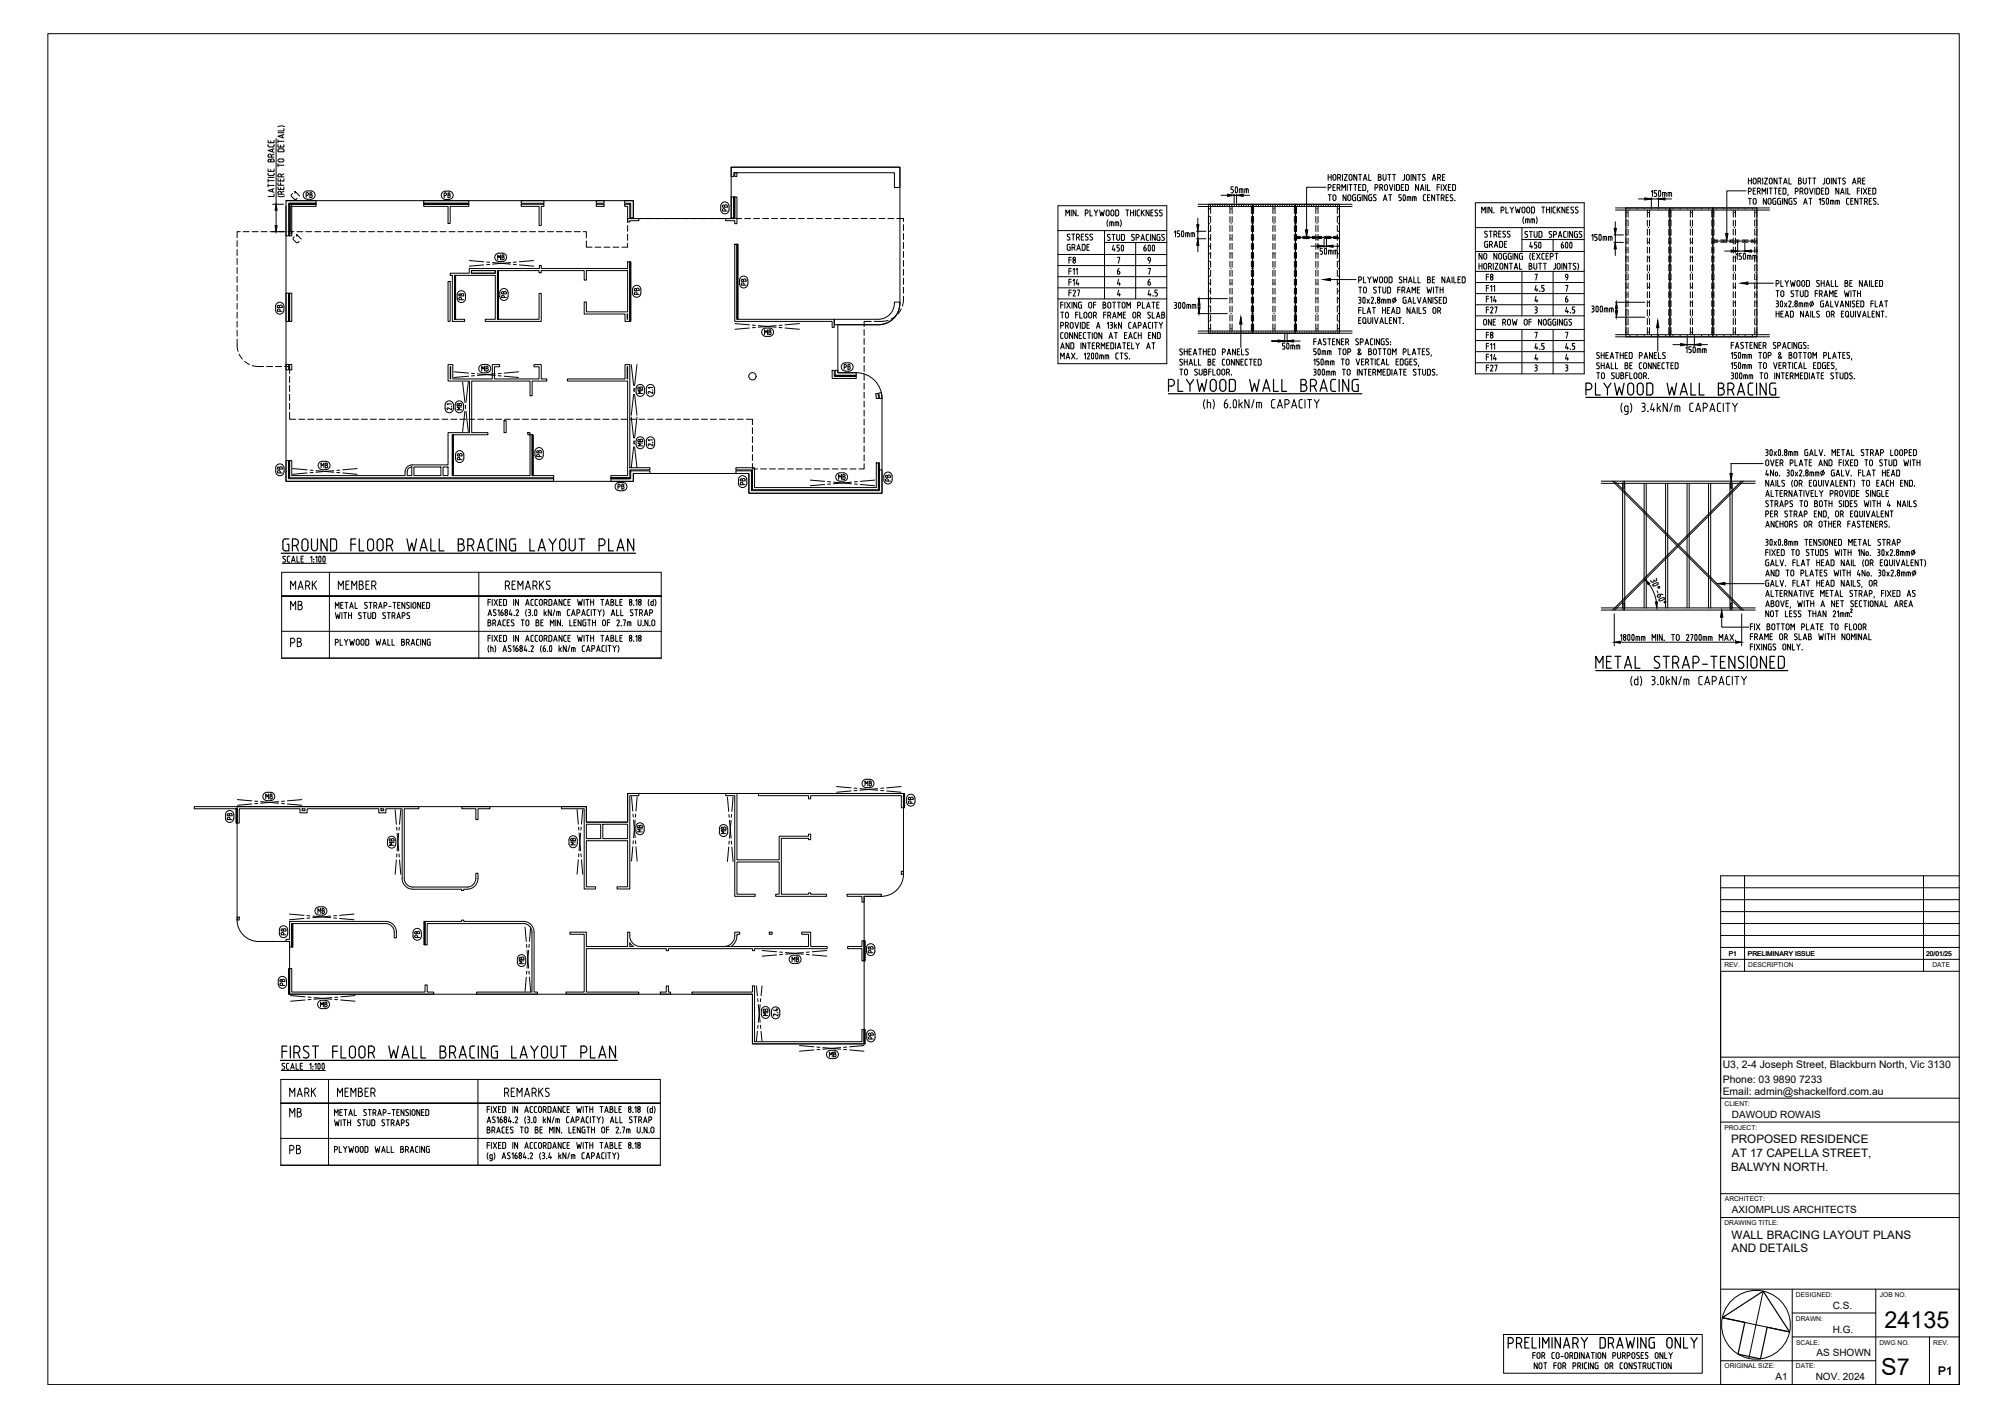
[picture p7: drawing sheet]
<svg xmlns="http://www.w3.org/2000/svg" width="841mm" height="594mm" viewBox="0 0 841 594" stroke-linecap="round" stroke-linejoin="round" font-family="sans-serif">
<defs><g id="words">
<g font-size="11.5">
<text x="463.5" y="108.7">450</text>
<text x="474.8" y="108.7">600</text>
</g>
<g font-size="11">
<text x="638.5" y="107.2">450</text>
<text x="649.8" y="107.2">600</text>
</g>
<g font-size="10.1">
<text x="488.6" y="166.2">PLYWOOD WALL BRACING</text>
<text x="663.6" y="167.6">PLYWOOD WALL BRACING</text>
<text x="667.8" y="282.2">METAL STRAP-TENSIONED</text>
</g>
<g font-size="9.8">
<text x="789.7" y="556.2">24135</text>
<text x="788.3" y="576.1">S7</text>
</g>
<text font-size="7.9" x="631.1" y="565.9">PRELIMINARY DRAWING ONLY</text>
<g font-size="7.1">
<text x="121.7" y="103">C1</text>
<text x="140.8" y="248">MEMBER</text>
<text x="211" y="248">REMARKS</text>
<text x="121" y="256.8">MB</text>
<text x="121" y="272">PB</text>
<text x="120.6" y="460.7">MARK</text>
<text x="140.4" y="460.7">MEMBER</text>
<text x="210.6" y="460.7">REMARKS</text>
<text x="120.6" y="469.2">MB</text>
<text x="120.6" y="484.7">PB</text>
</g>
<g font-size="6.6">
<text x="121" y="84.7">C1</text>
<text x="121" y="248">MARK</text>
</g>
<g font-size="6.2">
<text x="447" y="125.2">F27</text>
<text x="480.1" y="121">6</text>
<text x="621.9" y="132.3">F27</text>
<text x="621.9" y="156.6">F27</text>
</g>
<g font-size="5.7">
<text x="447" y="111.5">F8</text>
<text x="621.9" y="118.5">F8</text>
<text x="447" y="120.6">F14</text>
<text x="621.9" y="127.7">F14</text>
<text x="621.9" y="142.9">F8</text>
<text x="621.9" y="152">F14</text>
<text x="139.7" y="271.6">PLYWOOD WALL BRACING</text>
<text x="139.3" y="484">PLYWOOD WALL BRACING</text>
</g>
<g font-size="5.3">
<text x="127.4" y="84">PB</text>
<text x="207.8" y="110.1">MB</text>
<text x="213.4" y="125.9" transform="rotate(-90 213.4 125.9)">PB</text>
<text x="269.2" y="124.5" transform="rotate(-90 269.2 124.5)">PB</text>
<text x="314" y="120.6" transform="rotate(-90 314 120.6)">PB</text>
<text x="119.6" y="131.6" transform="rotate(-90 119.6 131.6)">PB</text>
<text x="319.6" y="141.5">MB</text>
<text x="352.8" y="155.9">PB</text>
<text x="201.1" y="156.6">MB</text>
<text x="270.6" y="166.2" transform="rotate(-90 270.6 166.2)">MB</text>
<text x="194.7" y="172.9" transform="rotate(-90 194.7 172.9)">MB</text>
<text x="270.6" y="188" transform="rotate(-90 270.6 188)">MB</text>
<text x="133.7" y="197.2">MB</text>
<text x="228.2" y="192.6" transform="rotate(-90 228.2 192.6)">PB</text>
<text x="119.6" y="199.3" transform="rotate(-90 119.6 199.3)">PB</text>
<text x="350.7" y="202.1">MB</text>
<text x="374.3" y="202.8" transform="rotate(-90 374.3 202.8)">PB</text>
<text x="361.6" y="330.6">MB</text>
<text x="383.8" y="337.6" transform="rotate(-90 383.8 337.6)">PB</text>
<text x="98.4" y="344.7" transform="rotate(-90 98.4 344.7)">PB</text>
<text x="270.6" y="349.6" transform="rotate(-90 270.6 349.6)">MB</text>
<text x="305.5" y="350.3" transform="rotate(-90 305.5 350.3)">MB</text>
<text x="166.5" y="355.2" transform="rotate(-90 166.5 355.2)">MB</text>
<text x="242.4" y="355.2" transform="rotate(-90 242.4 355.2)">MB</text>
<text x="121" y="393" transform="rotate(-90 121 393)">PB</text>
<text x="177.1" y="394.1" transform="rotate(-90 177.1 394.1)">PB</text>
<text x="367.2" y="400.4" transform="rotate(-90 367.2 400.4)">PB</text>
<text x="220.8" y="405" transform="rotate(-90 220.8 405)">MB</text>
<text x="330.9" y="404.3">MB</text>
<text x="120.6" y="414.2" transform="rotate(-90 120.6 414.2)">PB</text>
<text x="323.1" y="426.9" transform="rotate(-90 323.1 426.9)">MB</text>
<text x="367.2" y="436.4" transform="rotate(-90 367.2 436.4)">PB</text>
<text x="346.8" y="444.1">MB</text>
</g>
<g font-size="4.9">
<text x="185.2" y="84">PB</text>
<text x="305.9" y="89.6" transform="rotate(-90 305.9 89.6)">PB</text>
<text x="195.4" y="126.6" transform="rotate(-90 195.4 126.6)">PB</text>
<text x="194.7" y="193.7" transform="rotate(-90 194.7 193.7)">PB</text>
<text x="257.9" y="206">PB</text>
<text x="313.3" y="204.3" transform="rotate(-90 313.3 204.3)">PB</text>
<text x="110.4" y="335.8">MB</text>
<text x="132.3" y="383.8">MB</text>
<text x="133.4" y="423">MB</text>
<text x="725.4" y="479">PROPOSED RESIDENCE</text>
<text x="725.8" y="484.9">AT 17 CAPELLA STREET,</text>
<text x="725.4" y="490.8">BALWYN NORTH.</text>
<text x="725.6" y="519">WALL BRACING LAYOUT PLANS</text>
<text x="725.6" y="524.6">AND DETAILS</text>
<text x="812.2" y="576.1">P1</text>
</g>
<g font-size="4.4">
<text x="721.9" y="447.3">U3, 2-4 Joseph Street, Blackburn North, Vic 3130</text>
<text x="721.9" y="453.6">Phone: 03 9890 7233</text>
<text x="721.9" y="458.8">Email: admin@shackelford.com.au</text>
</g>
<g font-size="4.2">
<text x="725.8" y="468.3">DAWOUD ROWAIS</text>
<text x="725.8" y="508.3">AXIOMPLUS ARCHITECTS</text>
<text x="768" y="548.3">C.S.</text>
<text x="768" y="558.3">H.G.</text>
<text x="761.2" y="568.3">AS SHOWN</text>
<text x="744.1" y="578.2">A1</text>
<text x="760.9" y="578.2">NOV. 2024</text>
</g>
<g font-size="2.8">
<text x="724.4" y="400.5">P1</text>
<text x="732.5" y="400.4">PRELIMINARY ISSUE</text>
<text x="807.1" y="400.4">20/01/25</text>
<text x="722.6" y="405.1">REV.</text>
<text x="732.6" y="405.2">DESCRIPTION</text>
<text x="809.7" y="405.1">DATE</text>
<text x="722.7" y="463.3">CLIENT:</text>
<text x="722.6" y="473.3">PROJECT:</text>
<text x="722.8" y="503.3">ARCHITECT:</text>
<text x="722.6" y="513.3">DRAWING TITLE:</text>
<text x="752.6" y="543.3">DESIGNED:</text>
<text x="787.7" y="543.3">JOB NO.</text>
<text x="752.6" y="553.3">DRAWN:</text>
<text x="752.7" y="563.3">SCALE:</text>
<text x="787.6" y="563.3">DWG NO.</text>
<text x="810.1" y="563.3">REV.</text>
<text x="722.7" y="573.3">ORIGINAL SIZE:</text>
<text x="752.6" y="573.3">DATE:</text>
</g>
</g></defs>
<!-- layer: 25-TXT -->
<g fill="none" stroke="#000" stroke-width=".42">
<path d="M112.3 58.8v1h2.5v-1M113.5 59.1v.7M115.7 58.1v27.5M116.5 53.1l1.4-.4 1.3 .4M116.5 59.2h2.5M116.5 55.6h2.5M116.5 58.6v1.3M118.3 56.6v1M119 56.4l-2.5 .7 2.5 .7M119 53.8v1.1h-2.5M112.3 77.7h2.5M112.3 75.7h2.5"/>
<path d="M112.3 74.3h2.5M112.3 72.6l.1 .7 .5 .2M112.3 70.8v1h2.5v-1M112.3 60.6l.1 .7 .5 .2M112.3 75.1v1.2M112.3 77.1v1.2M112.4 66.9l.8-.1 .2 .4a.7 .7 0 0 1 .7-.6 .7 .7 0 0 1 .7 .6v.6h-2.5zM112.9 61.6h1.4M113.5 67.2v.6M113.5 71.1v.7M113.7 65.2a.69 .69 0 0 0-.7-.6 .69 .69 0 0 0-.7 .6v.6h2.5M113.7 65.2v.6"/>
<path d="M114.1 62.6v1M114.1 79.3v1M114.8 79.1l-2.5 .7 2.5 .8M114.8 72.6l-.2 .9-1.7 .1M114.8 62.3l-2.5 .8 2.5 .7M114.8 60.6v.7l-.5 .2M114.8 64.6l-1.1 .5M116.5 78.4v.9h2.5v-.9M116.5 76.6v1h2.5M116.5 74.9v1h2.5v-1M116.5 69.2h2.5M116.5 60.6v1h2.5v-1"/>
<path d="M116.5 68.6v1.2M117.2 67.8a.62 .62 0 0 1-.7-.6 .62 .62 0 0 1 .7-.6h1.1a.63 .63 0 0 1 .7 .6 .63 .63 0 0 1-.7 .6M117.2 67.9h1.1M117.6 60.8v.8M117.6 75.1v.8M117.6 76.6v1M117.6 78.6v.7M117.9 74.1l-.1-.6a.68 .68 0 0 0-.6-.7 .68 .68 0 0 0-.7 .7v.6h2.5M118.4 62.3l.5 .3 .1 1h-2.5l.2-1.2 1.7-.1M119 72.8l-1.1 .6M114.2 97.1h4.7M114.2 85.6h4.7"/>
<path d="M114.8 81.3v1h-2.5M115.7 88.1v6.5M116.5 82.1l1.4 .4 1.3-.4M116.5 80.7a.69 .69 0 0 1 .7-.6 .69 .69 0 0 1 .6 .6M116.5 80.7v.7h2.5M117.9 80.7v.7M119 80.1l-1.1 .5M187.6 170.9l-.3 .4 .3 .4M189.3 170.9v.8l-1.7-.8M189.3 169.2h-2l.4 .4M273.6 164.1v.8l-1.2-.7M273.6 162.4h-2l.4 .4"/>
<path d="M273.6 186v.8l-1.2-.7M273.6 184.3h-2l.4 .4M118.2 236h18.5M118.5 235.4l.7 .1M119.4 234.4l.3 .7-.5 .4M119.7 233.2a.61 .61 0 0 0-1-.1 .61 .61 0 0 0 .1 .9l.6 .4M120.4 235l.2 .4 .8 .1M120.4 233.6v1.4M121.4 233l-.8 .1-.2 .5M122.2 235.5l.7-2.5 .8 2.5M122.4 234.8h1M124.4 233v2.5h1"/>
<path d="M126.2 234.1h.7M127.2 233h-1v2.5h1M130.2 233.6l.5-.6v2.5M131.5 235.4h.1M131.5 234.3h.1M132.3 233.6l.5-.6v2.5M133.7 233.1l.3-.1a1.8 1.8 0 0 1 0 2.5 1.96 1.96 0 0 1-.3-2.4zM135.4 233.3l.4-.3a1.8 1.8 0 0 1 0 2.5l-.4-.3M135.4 233.3v1.9M118 249.8h159.1M140.5 254.9v-2.5l.8 1.4 .7-1.4v2.5M140.5 256.7l.5 2.5 .5-1.7 .5 1.7 .5-2.5"/>
<path d="M142.8 253.5h.7M143.3 256.7v2.5M143.8 252.4h-1v2.5h1M144 256.7h1.3M144.5 252.4h1.3M144.7 256.7v2.5M145.1 252.4v2.5M146 256.7v2.5M146 257.8h1.3M146.5 254.9l.8-2.5 .7 2.5M146.8 254.2h1M147.3 256.7v2.5"/>
<path d="M148.8 252.4v2.5h1M151.4 256.8a.61 .61 0 0 0-.9-.1 .61 .61 0 0 0 0 .9l.6 .4a.66 .66 0 0 1 .1 1 .66 .66 0 0 1-.9 0M152.2 256.7h1.2M152.8 256.7v2.5M152.9 252.5h1M152.9 252.5l-.1 .6 .8 .7a.66 .66 0 0 1 .1 .9 .66 .66 0 0 1-.9 0M154.2 256.7v1.8M154.7 252.4h1.2M155.3 252.4v2.5M155.4 256.7v1.8a.63 .63 0 0 1-.6 .7 .63 .63 0 0 1-.7-.7M156.7 253.8h.6a.69 .69 0 0 0 .6-.7 .69 .69 0 0 0-.6-.7h-.6v2.5M157.4 258.6l-.2 .5-1 .1v-2.5l1.1 .2 .1 1.7"/>
<path d="M157.4 253.8l.5 1.1M158.7 254.9l.7-2.5 .8 2.5M158.9 254.2h1M160.9 253.8h.6a.69 .69 0 0 0 .6-.7 .69 .69 0 0 0-.6-.7h-.6v2.5M161.5 256.8a.6 .6 0 0 0-.9-.1 .6 .6 0 0 0 .1 .9l.6 .4a.66 .66 0 0 1 .1 1 .66 .66 0 0 1-1 0M162.3 256.7h1.2M162.9 256.7v2.5M162.9 254.1h1M164.3 258.1l.6-.1a.69 .69 0 0 0 .6-.6 .69 .69 0 0 0-.6-.7h-.6v2.5M164.7 252.4h1.2M165 258.1l.5 1.1M165.3 252.4v2.5"/>
<path d="M166.3 259.2l.7-2.5 .8 2.5M166.5 258.5h1M166.7 253.5h.7M167.6 252.4h-.9v2.5h.9M168.5 258.1l.6-.1a.69 .69 0 0 0 .7-.6 .69 .69 0 0 0-.7-.7h-.6v2.5M169.7 252.4v2.5l-1.3-2.5v2.5M170.4 254.7l.6 .2M171.5 252.5a.62 .62 0 0 0-.9-.1 .62 .62 0 0 0 .1 1l.8 .8-.5 .7M171.6 256.8a.61 .61 0 0 0-.9-.1 .61 .61 0 0 0 .1 .9l.6 .4a.66 .66 0 0 1 .1 1 .66 .66 0 0 1-1 0M172.3 252.4v2.5M173.2 252.6h.9l.2 1.6a.63 .63 0 0 1-.7 .7 .63 .63 0 0 1-.6-.7zM176.3 252.4v2.5l-1.3-2.5v2.5"/>
<path d="M177 253.5h.8M178 252.4h-1v2.5h1M178.8 252.4l1.1 .2-.1 2.2-1 .1zM204.5 257.9l.8-2.5 .7 2.5M204.5 259.7l1.1 .3v.5l-.5 .3a.7 .7 0 0 1 .6 .7 .7 .7 0 0 1-.6 .7h-.6zM204.5 252.2h1M204.8 257.2h.9M205.5 251.1h-1v2.5M206.3 251.1v2.5M206.8 257.8l.6 .1M207 256.4l.9 .8-.5 .7M207 251.1l1.5 2.5"/>
<path d="M207.9 255.6a.61 .61 0 0 0-1-.1 .61 .61 0 0 0 .1 .9M208.5 251.1l-1.5 2.5M208.6 256l.5-.6v2.5M209.3 252.2h.7M210.3 251.1h-1v2.5h1M210.6 255.4a1.6 1.6 0 0 0-.2 2.5 .72 .72 0 0 0 .5-.9 .72 .72 0 0 0-.9-.5M211 251.1l1.2 .3-.2 2.2h-1zM211.8 259.7l-1 .3-.1 1.6 .3 .5 .8 .1M211.9 256.6a.6 .6 0 0 1 .8 .7 .6 .6 0 0 1-1 .4zM213.5 259.7h-1v2.5h1M213.9 255.4l-.5 2h1.2M214.3 256.8v1.1"/>
<path d="M215.3 251.1v2.5M215.4 259.8a.62 .62 0 0 0-1 0 .62 .62 0 0 0 .1 .9l.6 .4M215.5 257.9h.1M216.2 255.8a.55 .55 0 0 1 .9-.3 .55 .55 0 0 1 0 .9M217.1 256.4l-.8 1.5h1M217.3 251.1v2.5l-1.3-2.5v2.5M218.4 259.7h1.2M219 259.7v2.5M220.3 253.6l.7-2.5 .7 2.5M220.5 252.9h1M220.6 259.9h.8l.2 1.6a.63 .63 0 0 1-.6 .7 .63 .63 0 0 1-.6-.7zM220.6 255.4l-.4 1.4 .4 1.4"/>
<path d="M221.4 255.4l.9 .3v.6l-.4 .2M221.6 256.5a.72 .72 0 0 1 .8 .9 .72 .72 0 0 1-1 .5M223.2 257.9h.1M223.5 251.1l-.9 .3-.1 1.7 .2 .5h.8M224.6 259.7l1.1 .3v.5l-.4 .3a.7 .7 0 0 1 .6 .7 .7 .7 0 0 1-.6 .7h-.7zM224.9 255.7v1.9M224.9 255.7l-.4-.3a1.8 1.8 0 0 0 0 2.5l.4-.3M225.3 251.1l-.8 .1-.3 .5 .1 1.7 1 .2M226.2 251.3h.9l.2 1.6a.63 .63 0 0 1-.7 .7 .63 .63 0 0 1-.6-.7zM227.6 259.7h-1v2.5h1M228 252.5h.6a.69 .69 0 0 0 .6-.7 .69 .69 0 0 0-.6-.7h-.6v2.5M228 255.4v2.5"/>
<path d="M228.4 256.8l.6 1.1M228.8 252.5l.5 1.1M229 256.3l-1 .8M230 251.1l1.2 .3-.2 2.2h-1zM231 255.4v2.5l-1.2-2.5v2.5M232 253.6l.8-2.5 .7 2.5M232.2 252.9h1.1M232.5 255.4l-.7 2.5M232.9 259.7v2.5M233.3 257.9v-1.6h1.3l.2 1.6M234 256.3v1.6M234.9 259.7v2.5l-1.3-2.5v2.5"/>
<path d="M235.5 251.1v2.5l-1.2-2.5v2.5M237.3 251.1l-.8 .1-.3 .5 .1 1.7 1 .2M238 252.2h.8M238.8 255.4l-.8 .1-.2 .5v1.7l1 .2M238.8 259.7v2.5h1M239 251.1h-1v2.5h1M239.5 257.9l.7-2.5 .8 2.5M239.8 257.2h1M241.5 259.7h-1v2.5h1M241.8 256.8h.6a.69 .69 0 0 0 .6-.7 .69 .69 0 0 0-.6-.7h-.6v2.5M242 251.1l.5 2.5 .5-1.6 .5 1.6 .5-2.5M243.5 259.7v2.5l-1.2-2.5v2.5"/>
<path d="M243.8 257.9l.7-2.5 .8 2.5M244 257.2h1M244.8 251.1v2.5M245.5 259.7l-1.2 .3 .2 2.1 1 .1v-1.4h-.4M245.5 251.1h1.2M246.1 251.1v2.5M246.3 259.7h1.2M246.9 259.7v2.5M247 255.4l-.7 .1-.3 .5 .1 1.7 .9 .2M247.5 251.1v2.5M247.5 252.2h1.3M247.8 255.4v2.5"/>
<path d="M248.2 259.7v2.5M248.5 255.4h1.3M248.8 251.1v2.5M249.1 255.4v2.5M249.5 259.7v2.5M250.5 255.4l.8 1.1v1.4M251.8 251.1h1.2M252 255.4l-.7 1.1M252.4 251.1v2.5M252.7 259.9h.9l.2 1.6a.63 .63 0 0 1-.7 .7 .63 .63 0 0 1-.6-.7zM252.7 255.4l.4 1.4-.4 1.4M253.8 253.6l.7-2.5 .8 2.5"/>
<path d="M254 252.9h1M255.5 259.7h-1v2.5M256 251.1l1.1 .3v.6l-.5 .2a.7 .7 0 0 1 .6 .7 .7 .7 0 0 1-.6 .7h-.6zM256 252.2h.6M256.1 257.9l.8-2.5 .7 2.5M256.4 257.2h1M258 251.1v2.5h1M258.4 255.4v2.5h1M259.8 252.2h.7M260.1 255.4v2.5h1M260.8 251.1h-1v2.5h1M261.1 259.7h1l-.6 2.5"/>
<path d="M264 252.3a.6 .6 0 0 1 .8 .7 .6 .6 0 0 1-1 .4zM264.4 256.4l.6 .4a.66 .66 0 0 1 .1 1 .66 .66 0 0 1-1 0M265.2 255.6a.61 .61 0 0 0-.9-.1 .61 .61 0 0 0 .1 .9M265.6 253.6h.1M266 255.4h1.3M266.4 251.7l.5-.6v2.5M266.6 255.4v2.5M267.4 259.7v1.8a.63 .63 0 0 0 .6 .7 .63 .63 0 0 0 .6-.7v-1.8M267.9 252.3a.6 .6 0 0 1 .7 .7 .6 .6 0 0 1-.9 .4zM268 256.8h.6a.69 .69 0 0 0 .6-.7 .69 .69 0 0 0-.6-.7h-.6v2.5M268.8 256.8l.4 1.1M270 257.9l.7-2.5 .8 2.5"/>
<path d="M270.3 257.2h1M271.5 259.7v2.5l-1.2-2.5v2.5M272 251.1l-.4 1.4 .4 1.4M272.3 256.8h.6a.69 .69 0 0 0 .6-.7 .69 .69 0 0 0-.6-.7h-.6v2.5M273.3 259.9h.9l.2 1.6a.63 .63 0 0 1-.7 .7 .63 .63 0 0 1-.6-.7zM273.8 251.1v2.5h-.9l-.1-1.4 1-.2M274.5 251.1l.4 1.4-.4 1.4M118 264.5h159.1M204.5 260.8h.6M204.5 267.3h1M204.9 270.5l-.4 1.4 .4 1.4M205.5 266.2h-1v2.5"/>
<path d="M205.6 270.5v2.5M205.6 271.3l1 .2v1.5M206.3 266.2v2.5M206.5 261.1h.6a.69 .69 0 0 0 .6-.7 .69 .69 0 0 0-.6-.7h-.6v2.5M207 266.2l1.5 2.5M207.2 261.1l.6 1.1M207.4 270.5l.3 1.4-.3 1.4M208.5 262.2l.8-2.5 .7 2.5M208.5 266.2l-1.5 2.5M208.8 261.5h.9M209.3 267.3h.7M210.3 266.2h-1v2.5h1"/>
<path d="M210.8 273l.7-2.5 .8 2.5M211 272.3h1M211 266.2l1.2 .3-.2 2.1-1 .1zM212.5 260.8h.8M213.9 271.9a.66 .66 0 0 1 .1 .9 .66 .66 0 0 1-1 0M214.1 270.6a.61 .61 0 0 0-.9-.1 .61 .61 0 0 0 .1 1l.6 .4M214.9 271.1l.5-.6v2.5M215.1 261.1a.66 .66 0 0 1 .1 1 .66 .66 0 0 1-1 0M215.3 266.2v2.5M216.2 271.6h.4M216.6 271.6l.5 .5M216.9 270.5a1.6 1.6 0 0 0-.3 2.5l.5-.6"/>
<path d="M217.1 272.2v.2M217.3 266.2v2.5l-1.3-2.5v2.5M217.9 271.2l.3 .4M217.9 271.2a.53 .53 0 0 1 .5-.7 .53 .53 0 0 1 .5 .7M218.1 271.7a.6 .6 0 0 1 .8 .6 .6 .6 0 0 1-1 .4zM218.3 271.6h.2M218.9 271.2l-.4 .4M220.1 270.5l-.5 1.9h1.3M220.3 268.7l.7-2.5 .7 2.5M220.5 268h1M220.5 271.9v1.1M221.7 272.9h.1"/>
<path d="M222.5 270.9a.55 .55 0 0 1 .8-.3 .55 .55 0 0 1 .1 .9l-.9 1.5h1M223.5 266.2l-.9 .3-.1 1.6 .2 .5 .8 .1M224.6 260.8h.7M225.3 266.2l-.8 .1-.3 .5 .1 1.6 1 .3M226 266.9v1.1a.63 .63 0 0 0 .6 .7 .63 .63 0 0 0 .7-.7v-1.1M226 266.9a.63 .63 0 0 1 .6-.7 .63 .63 0 0 1 .7 .7M226.6 260.8h.8M226.9 270.5l-.4 1.4 .4 1.4M227.8 271.6h.3M228 267.6h.6a.68 .68 0 0 0 .6-.7 .68 .68 0 0 0-.6-.7h-.6v2.5M228.4 270.5a1.58 1.58 0 0 0-.3 2.5l.5-.6v-.5l-.5-.3M228.8 267.6l.5 1.1"/>
<path d="M229.5 272.9h.1M230 266.2l1.2 .3-.2 2.1-1 .1zM230.4 270.8l.4-.3 .3 .3M230.4 270.7a1.55 1.55 0 0 0 .5 2.2l.3-1-.1-1.2M230.6 262.2v-2.5l.8 1.4 .7-1.4v2.5M232 268.7l.8-2.5 .7 2.5M232.2 268h1.1M234.3 270.5v2.5M234.6 271.9l.7 1.1M235.3 271.3l-1 .9M235.5 266.2v2.5l-1.2-2.5v2.5M235.7 262.1h.1"/>
<path d="M237.3 266.2l-.8 .1-.3 .5 .1 1.6 1 .3M237.3 270.5v2.5l-1.3-2.5v2.5M238 267.3h.8M238.7 270.5l-.7 2.5M239 266.2h-1v2.5h1M240.2 271.3v1.7M240.5 260.8h.8M241 271.7l-.2-.3-1.3-.1v1.7M241 271.7v1.3M242 266.2l.5 2.5 .5-1.7 .5 1.7 .5-2.5M244.8 266.2v2.5M245 270.5l-.8 .1-.2 .5 .1 1.6 .9 .3"/>
<path d="M245.5 266.2h1.2M245.8 273l.7-2.5 .8 2.5M246 272.3h1M246.1 266.2v2.5M247.5 266.2v2.5M247.5 267.3h1.3M248 271.9h.6a.69 .69 0 0 0 .6-.7 .69 .69 0 0 0-.6-.7h-.6v2.5M248.2 260.8h1.3M248.8 266.2v2.5M250 273l.7-2.5 .8 2.5M250.3 272.3h1M251.8 266.2h1.2"/>
<path d="M252.4 266.2v2.5M253.2 270.5l-.7 .1-.2 .5v1.6l.9 .3M253.8 268.7l.7-2.5 .8 2.5M254 270.5v2.5M254 268h1M254.5 260.8h1M254.7 270.5h1.3M255.4 270.5v2.5M256 266.2l1.1 .3v.5l-.5 .3a.7 .7 0 0 1 .6 .7 .7 .7 0 0 1-.6 .7h-.6zM256 267.3h.6M256.8 270.5l.7 1.1v1.4M258 266.2v2.5h1"/>
<path d="M258.3 270.5l-.8 1.1M258.5 260.1a.55 .55 0 0 1 .8-.3 .55 .55 0 0 1 .1 .9l-.9 1.5h1M259 270.5l.4 1.4-.4 1.4M259.8 267.3h.7M260.4 262.1h.1M260.8 266.2h-1v2.5h1M263.6 260.5v1.7M263.7 266.9l.4 .4M263.8 266.9a.53 .53 0 0 1 .5-.7 .53 .53 0 0 1 .5 .7M264 267.4a.6 .6 0 0 1 .8 .6 .6 .6 0 0 1-1 .4zM264.1 267.3h.3M264.4 260.9l-.4-.4h-1.1v1.7"/>
<path d="M264.4 261v1.2M264.7 266.9l-.3 .4M265.6 268.6h.1M266.4 266.8l.5-.6v2.5M267.6 266.9l.4 .4M267.6 266.9a.53 .53 0 0 1 .5-.7 .53 .53 0 0 1 .5 .7M267.9 267.4a.6 .6 0 0 1 .7 .6 .6 .6 0 0 1-.9 .4zM268 267.3h.3M268.6 266.9l-.4 .4M269.5 262.1h.1M272.4 262.1h.1M721 376.9h100"/>
<path d="M721 371.9h100M731 366.9v40M806 366.9v40M721 396.9h100M721 391.9h100M721 386.9h100M721 381.9h100M721 401.9h100M325.1 422.8h.9M325.6 422.5v1l-1.6-.3M326 424.9v.8l-1.2-.7M117.8 448.5h18.5"/>
<path d="M118.3 445.6l.1 .8M118.3 445.6h1M118.4 446.5l.7 .4a.66 .66 0 0 1 0 .9 .66 .66 0 0 1-.9 0M121.1 445.5l-1 .2-.1 1.7 .3 .5 .8 .1M121.8 448l.8-2.5 .7 2.5M122.1 447.3h.9M124.1 445.5v2.5h1M125.8 446.6h.8M126.8 445.5h-1v2.5h1M129.8 446l.5-.5v2.5M131.2 447.9h.1M131.2 446.8h.1"/>
<path d="M131.9 446l.5-.5v2.5M133.3 445.7l.4-.2 .3 .2M133.3 447.7l.4 .3 .3-.3M133.3 445.8v1.9M134 445.8v1.9M135.1 445.6l.3-.1a1.83 1.83 0 0 1 0 2.5 1.89 1.89 0 0 1-.3-2.4zM721 442.9h100M117.7 462.2h159M117.7 476.9h159M140.2 467.4v-2.5l.7 1.3 .8-1.3v2.5M140.2 469.1l.5 2.5 .5-1.6 .5 1.6 .5-2.5M142.4 466h.8"/>
<path d="M142.9 469.1v2.5M143.4 464.9h-1v2.5h1M143.7 469.1h1.2M144.2 464.9h1.2M144.3 469.1v2.5M144.8 464.9v2.5M145.7 469.1v2.5M145.7 470.3h1.2M146.2 467.4l.7-2.5 .8 2.5M146.4 466.7h1M146.9 469.1v2.5M148.4 464.9v2.5h1"/>
<path d="M151 469.3a.62 .62 0 0 0-.9-.1 .62 .62 0 0 0 .1 .9l.6 .4a.66 .66 0 0 1 .1 1 .66 .66 0 0 1-1 0M151.8 469.1h1.2M152.4 469.1v2.5M152.7 465.8l.6 .4a.66 .66 0 0 1 .1 1 .66 .66 0 0 1-1 0M153.5 465a.61 .61 0 0 0-.9-.1 .61 .61 0 0 0 .1 .9M153.8 469.1v1.8a.63 .63 0 0 0 .6 .7 .63 .63 0 0 0 .6-.7l.1-1.8M154.3 464.9h1.2M154.9 464.9v2.5M155.8 469.1l1.2 .3-.2 2.2h-1zM156.3 466.2h.6a.69 .69 0 0 0 .6-.7 .69 .69 0 0 0-.6-.6h-.6v2.5M157 466.2l.6 1.2M158.3 467.4l.8-2.5 .7 2.5"/>
<path d="M158.5 466.7h1M160.6 466.2h.6a.69 .69 0 0 0 .6-.7 .69 .69 0 0 0-.6-.6h-.6v2.5M161.1 469.3a.61 .61 0 0 0-.9-.1 .61 .61 0 0 0 .1 .9l.6 .4a.66 .66 0 0 1 .1 1 .66 .66 0 0 1-1 0M161.9 469.1h1.3M162.5 469.1v2.5M162.5 466.5h1M163.9 470.5h.6a.69 .69 0 0 0 .7-.7 .69 .69 0 0 0-.6-.7h-.7v2.5M164.3 464.9h1.3M164.7 470.5l.5 1.1M164.9 464.9v2.5M165.9 471.6l.8-2.5 .7 2.5M166.2 470.9h1"/>
<path d="M166.3 466h.8M167.3 464.9h-1v2.5h1M168.2 470.5h.6a.69 .69 0 0 0 .6-.7 .69 .69 0 0 0-.6-.7h-.6v2.5M169.3 464.9v2.5l-1.3-2.5v2.5M170.3 469.3v.7l.7 .5a.66 .66 0 0 1 .1 1 .66 .66 0 0 1-.9 0M170.3 465.8l.6 .4M170.3 469.3h1M170.9 466.2a.66 .66 0 0 1 .1 1 .66 .66 0 0 1-1 0M171.2 465a.61 .61 0 0 0-1-.1 .61 .61 0 0 0 .1 .9M171.9 464.9v2.5M172.8 465.1h.9l.2 1.5a.63 .63 0 0 1-.6 .7 .63 .63 0 0 1-.6-.7zM175.9 464.9v2.5l-1.2-2.5v2.5"/>
<path d="M176.7 466h.7M177.7 464.9h-1v2.5h1M179.6 465.4l-.2-.5h-1v2.5l1.2-.3 .1-1.7M204.1 470.4l.8-2.5 .7 2.5M204.1 472.2l1.1 .2v.6l-.4 .3a.7 .7 0 0 1 .6 .7 .7 .7 0 0 1-.6 .7h-.7zM204.1 464.7h1.1M204.1 473.3h.7M204.1 479.8h1.1M204.4 469.7h1M205.2 463.6h-1.1v2.5M205.2 478.7h-1.1v2.5M205.9 463.6v2.5"/>
<path d="M205.9 478.7v2.5M206.1 473.6h.7a.69 .69 0 0 0 .6-.7 .69 .69 0 0 0-.6-.7h-.7v2.5M206.5 468h1M206.5 468l.1 .9M206.7 463.6l1.4 2.5M206.7 468.9l.6 .4M206.7 478.7l1.4 2.5M206.9 473.6l.5 1.1M207.3 469.3a.66 .66 0 0 1 .1 .9 .66 .66 0 0 1-1 0M208.1 474.7l.8-2.5 .7 2.5M208.1 463.6l-1.4 2.5M208.1 478.7l-1.4 2.5"/>
<path d="M208.3 468.5l.5-.6v2.5M208.4 474h1M208.9 464.7h.7M208.9 479.8h.7M209.5 469.3l.3 1h.5l.2-.5M209.6 469l.7 .1 .2 .4M209.9 463.6h-1v2.5h1M209.9 478.7h-1v2.5h1M210.3 467.9l-.6 .5-.2 .9M210.5 469.6v.2M210.6 463.6l1.2 .3-.2 2.1-1 .1zM210.6 478.7l1.2 .2-.2 2.2-1 .1z"/>
<path d="M211.4 472.2l-.9 .2-.1 1.7 .2 .5 .8 .1M211.5 469.1a.6 .6 0 0 1 .8 .6 .6 .6 0 0 1-1 .4zM212.1 473.3h.8M213.2 472.2h-1.1v2.5h1.1M213.5 467.9l-.5 1.9h1.3M213.9 469.3v1.1M214.9 463.6v2.5M214.9 478.7v2.5M215 472.3a.62 .62 0 0 0-.9-.1 .62 .62 0 0 0 .1 1l.6 .4a.66 .66 0 0 1 .1 .9 .66 .66 0 0 1-1 0M215.1 470.3h.1M215.9 468.3a.55 .55 0 0 1 .8-.3 .55 .55 0 0 1 .1 .9l-.9 1.5h1M216.9 463.6v2.5l-1.2-2.5v2.5"/>
<path d="M216.9 478.7v2.5l-1.2-2.5v2.5M218 472.2h1.3M218.6 472.2v2.5M219.9 466.1l.7-2.5 .8 2.5M220.1 465.4h1.1M220.2 472.4h.9l.2 1.6a.63 .63 0 0 1-.7 .7 .63 .63 0 0 1-.6-.7zM220.3 467.9l-.4 1.4 .4 1.4M221 467.9l.9 .3v.5l-.4 .3M221.3 469a.72 .72 0 0 1 .7 .8 .72 .72 0 0 1-1 .6M222.1 465.5l.3 .5 .7 .1M222.2 464.2v1.3M222.2 479.2v1.4"/>
<path d="M222.9 470.3h.1M223.1 463.6l-.7 .1-.3 .4M223.1 478.7h-.7l-.3 .5M223.8 468l.3-.1a1.8 1.8 0 0 1 0 2.5 1.84 1.84 0 0 1-.3-2.4zM224.3 472.2l1 .2v.6l-.4 .3a.7 .7 0 0 1 .6 .7 .7 .7 0 0 1-.6 .7h-.6zM224.3 473.3h.6M224.9 463.6l-.8 .1-.2 .5 .1 1.6 .9 .3M224.9 478.7h-.8l-.2 .5 .1 1.7 .9 .3M225.6 465.4a.63 .63 0 0 0 .7 .7 .63 .63 0 0 0 .6-.7M225.6 465.4v-1.1a.63 .63 0 0 1 .7-.7 .63 .63 0 0 1 .6 .7v1.1M225.8 478.9h.9l.2 1.6a.63 .63 0 0 1-.6 .7 .63 .63 0 0 1-.7-.7zM226.3 473.3h.7"/>
<path d="M227.3 472.2h-1v2.5h1M227.7 467.9v2.5M227.7 465h.6M228 469.3l.6 1.1M228.3 465a.68 .68 0 0 0 .6-.7 .68 .68 0 0 0-.6-.7h-.6v2.5M228.4 465l.5 1.1M228.6 468.7l-.9 .9M229.6 463.6l1.2 .3-.2 2.1-1 .1zM229.6 478.7l1.2 .2-.2 2.2-1 .1zM230.3 474.7v-2.5l.7 1.4 .8-1.4v2.5M230.6 467.9v2.5l-1.2-2.5v2.5M231.7 466.1l.7-2.5 .7 2.5"/>
<path d="M231.9 465.4h1M232.1 467.9l-.7 2.5M232.5 472.2v2.5M233.6 468.7v1.7M234.4 469.1l-.4-.4h-1.1v1.7M234.4 469.2v1.2M234.5 472.2v2.5l-1.2-2.5v2.5M235.1 463.6v2.5l-1.2-2.5v2.5M235.1 478.7v2.5l-1.2-2.5v2.5M235.4 474.6h.1M236.4 463.6l-.5 .6 .1 1.6 .4 .3M236.4 478.6l-.5 .6 .1 1.7 .4 .3"/>
<path d="M236.4 466.1h.5M236.4 463.6h.5M236.4 478.7h.5M237.6 464.7h.8M237.6 479.8h.8M238.4 467.9l-.8 .1-.2 .5 .1 1.6 .9 .3M238.4 472.2v2.5h1M238.6 463.6h-1v2.5h1M238.6 478.7h-1v2.5h1M239.1 470.4l.8-2.5 .8 2.5M239.4 469.7h1M240.1 473.3h.8"/>
<path d="M241.1 472.2h-1v2.5h1M241.4 469.3h.6M241.6 463.6l.6 2.5 .4-1.7 .5 1.7 .6-2.5M241.6 478.7l.6 2.5 .4-1.7 .5 1.7 .6-2.5M242 469.3a.69 .69 0 0 0 .6-.7 .69 .69 0 0 0-.6-.7h-.6v2.5M243.1 472.2v2.5l-1.2-2.5v2.5M243.4 470.4l.7-2.5 .8 2.5M243.7 469.7h1M244.4 463.6v2.5M244.4 478.7v2.5M245.1 472.2l-1.1 .2 .1 2.2 1 .1v-1.4h-.3M245.1 463.6h1.3"/>
<path d="M245.1 478.7h1.3M245.8 463.6v2.5M245.8 478.7v2.5M245.9 472.2h1.2M246.5 472.2v2.5M246.6 467.9l-.7 .1-.3 .5 .1 1.6 .9 .3M247.1 463.6v2.5M247.1 478.7v2.5M247.1 464.7h1.3M247.1 479.8h1.3M247.4 467.9v2.5M247.9 472.2v2.5"/>
<path d="M247.9 473.3h1.2M248.1 467.9h1.3M248.4 463.6v2.5M248.4 478.7v2.5M248.8 467.9v2.5M249.1 472.2v2.5M250.2 467.9l.7 1.1v1.4M251.4 463.6h1.3M251.4 478.7h1.3M251.6 467.9l-.7 1.1M252 463.6v2.5M252 478.7v2.5"/>
<path d="M252.3 472.4h.9l.2 1.6a.63 .63 0 0 1-.6 .7 .63 .63 0 0 1-.7-.7zM252.4 467.9l.4 1.4-.4 1.4M253.4 466.1l.8-2.5 .7 2.5M253.6 465.4h1M254.2 473.3h1M255.2 472.2h-1v2.5M255.6 463.6l1.1 .3v.5l-.4 .3a.7 .7 0 0 1 .6 .7 .7 .7 0 0 1-.6 .7h-.7zM255.6 478.7l1.1 .2v.6l-.4 .3a.69 .69 0 0 1 .6 .7 .69 .69 0 0 1-.6 .7h-.7zM255.6 464.7h.7M255.6 479.8h.7M255.8 470.4l.7-2.5 .8 2.5M256 469.7h1"/>
<path d="M257.6 463.6v2.5h1M257.6 478.7v2.5h1M258 467.9v2.5h1M258.1 472.6a.55 .55 0 0 1 .9-.3 .55 .55 0 0 1 0 .8M259 473.2l-.8 1.5h1M259.4 464.7h.7M259.4 479.8h.7M259.8 467.9v2.5h1M260 474.6h.1M260.4 463.6h-1v2.5h1M260.4 478.7h-1v2.5h1M260.8 472.2h1l-.7 2.5"/>
<path d="M263.3 473v1.7M263.6 473l.4 .4v1.3M263.6 464.8a.6 .6 0 0 1 .8 .6 .6 .6 0 0 1-.9 .4zM263.6 479.8a.6 .6 0 0 1 .8 .7 .6 .6 0 0 1-.9 .4zM263.6 473h-1.1v1.7M263.9 468l.1 .9M263.9 468h1M264 468.9l.7 .4M264.6 469.3a.66 .66 0 0 1 .1 .9 .66 .66 0 0 1-.9 0M265.2 466h.1M265.6 467.9h1.3M266 464.2l.5-.6v2.5"/>
<path d="M266 479.2l.5-.5v2.5M266.3 467.9v2.5M267 472.2v1.8a.63 .63 0 0 0 .6 .7 .63 .63 0 0 0 .7-.7v-1.8M267.5 464.8a.6 .6 0 0 1 .8 .6 .6 .6 0 0 1-1 .4zM267.5 479.8a.6 .6 0 0 1 .8 .7 .6 .6 0 0 1-1 .4zM267.6 469.3h.7M268.3 469.3a.69 .69 0 0 0 .6-.7 .69 .69 0 0 0-.6-.7h-.7v2.5M268.4 469.3l.5 1.1M269.1 474.6h.1M269.6 470.4l.8-2.5 .8 2.5M269.9 469.7h1M271.2 472.2v2.5l-1.3-2.5v2.5"/>
<path d="M271.6 463.6l-.3 1.4 .3 1.4M271.9 469.3h.6M272 474.6h.1M272.5 469.3a.69 .69 0 0 0 .6-.7 .69 .69 0 0 0-.6-.7h-.6v2.5M272.9 472.4h.9l.2 1.6a.63 .63 0 0 1-.6 .7 .63 .63 0 0 1-.6-.7zM273.4 463.6v2.5l-.8-.1-.2-1.4 1-.2M274.1 463.6l.4 1.4-.4 1.4M204.5 482.9l-.4 1.4 .4 1.4M205.3 485l.1 .4 .9 .1M205.3 484.2l.1-.4h.9l-.1 2.3-.9 .2M205.3 484.2v.8M207 482.9l.4 1.4-.4 1.4"/>
<path d="M210.4 485.5l.7-2.5 .8 2.5M210.6 484.8h1.1M213.7 483.1a.61 .61 0 0 0-.9-.1 .61 .61 0 0 0 .1 .9l.6 .4a.66 .66 0 0 1 .1 1 .66 .66 0 0 1-1 0M214.5 483.5l.5-.5v2.5M216.5 482.9a1.6 1.6 0 0 0-.2 2.6 .71 .71 0 0 0 .5-.9 .71 .71 0 0 0-.9-.5M217.8 484.1a.6 .6 0 0 1 .7 .7 .6 .6 0 0 1-.9 .4zM219.8 483l-.5 1.9h1.2M219.9 481.2l.7-2.5 .8 2.5M220.1 480.5h1.1M220.1 484.3v1.2M221.4 485.4h.1M222.1 483.4a.55 .55 0 0 1 .8-.3 .55 .55 0 0 1 .1 .8l-.8 1.6h.9"/>
<path d="M222.1 480.6l.3 .5 .7 .1M226.5 482.9l-.4 1.4 .4 1.4M227.3 483l.9 .2v.6l-.5 .3M227.5 484.1a.72 .72 0 0 1 .8 .8 .72 .72 0 0 1-1 .6M227.7 480.1l.6-.1a.69 .69 0 0 0 .6-.7 .69 .69 0 0 0-.6-.6h-.6v2.5M228.4 480.1l.5 1.1M229.1 485.4h.1M230.4 483l-.5 1.9h1.2M230.8 484.3v1.2M231.7 481.2l.7-2.5 .7 2.5M231.9 480.5h1M234.2 483v2.5"/>
<path d="M234.5 484.3l.6 1.2M235.1 483.8l-.9 .8M236.4 481.2h.5M237.1 483v2.5l-1.2-2.5v2.5M238.6 483l-.7 2.5M240.1 483.8v1.7M240.9 484.2l-.4-.4h-1.1v1.7M240.9 484.2v1.3M244.9 483h-.8l-.2 .5 .1 1.7 .9 .3M245.6 485.5l.8-2.5 .7 2.5M245.9 484.8h1M247.9 484.3h.6a.69 .69 0 0 0 .6-.7 .69 .69 0 0 0-.6-.6h-.6v2.5"/>
<path d="M249.9 485.5l.7-2.5 .8 2.5M250.2 484.8h.9M253.1 483h-.7l-.3 .5 .1 1.7 .9 .3M253.4 481.2l.8-2.5 .7 2.5M253.6 480.5h1M253.9 483v2.5M254.6 483h1.3M255.3 483v2.5M256.7 483l.7 1.1v1.4M258.2 483l-.8 1.1M258.9 482.9l.4 1.4-.4 1.4M265.2 481.1h.1"/>
<path d="M751 550.1h35M643.3 566.7h-1v2.5M644.1 568.5a.63 .63 0 0 0 .6 .6 .63 .63 0 0 0 .6-.6M644.2 570.9v2.5l-1.3-2.5v2.5M645.1 571.1h.9l.1 1.7a.63 .63 0 0 1-.6 .6 .63 .63 0 0 1-.6-.6zM646.7 566.7h-.6v2.5M646.8 568.1l.5 1.1M646.9 570.9h1.3M647.5 570.9v2.5M650.3 568.6l.3 .5 .7 .1M651.2 572.1h1M652.1 568.5a.63 .63 0 0 0 .6 .6 .63 .63 0 0 0 .6-.6"/>
<path d="M652.2 570.9h-1v2.5M653.1 571.1h.9l.1 1.7a.63 .63 0 0 1-.6 .6 .63 .63 0 0 1-.6-.6zM654.9 572.3h.6a.69 .69 0 0 0 .6-.7 .69 .69 0 0 0-.6-.7h-.6v2.5M655.6 572.3l.6 1.1M655.8 568.5a.63 .63 0 0 0 .7 .6 .63 .63 0 0 0 .6-.6M658.5 566.7h-.7v2.5M658.6 568.1l.5 1.1M659.2 572.3h.6a.69 .69 0 0 0 .6-.7 .69 .69 0 0 0-.6-.7h-.6v2.5M660.6 566.7h-.8v2.5l1-.1 .3-.5M661.1 572.3h.7a.69 .69 0 0 0 .6-.7 .69 .69 0 0 0-.6-.7h-.7v2.5M661.8 566.7v2.5M661.9 572.3l.5 1.1"/>
<path d="M663.2 570.9v2.5M663.8 566.7v2.5l-1.2-2.5v2.5M663.9 572.9l.2 .5h.8M664.6 569.2l.7-2.5 .8 2.5M664.9 570.9l-.9 .3-.1 1.7M665.7 570.9v2.5M667.5 566.7v2.5M667.6 570.9v2.5l-1.2-2.5v2.5M668.8 566.7v2.5M669.3 572.1h.4v1.3h-1.1l-.2-.5M669.6 568.5a.63 .63 0 0 0 .6 .6 .63 .63 0 0 0 .6-.6M669.7 570.9l-1.2 .3-.1 1.7"/>
<path d="M672.8 571.1h.9l.2 1.7a.63 .63 0 0 1-.6 .6 .63 .63 0 0 1-.7-.6zM672.8 566.7v2.5l-1.2-2.5v2.5M674.7 572.3h.6a.69 .69 0 0 0 .6-.7 .69 .69 0 0 0-.6-.7h-.6v2.5M675.4 572.3l.5 1.1M676.5 566.7h-.7v2.5M677.8 568.5a.63 .63 0 0 0 .7 .6 .63 .63 0 0 0 .6-.6M678.9 572.9l.2 .5h.8M678.9 571.5v1.4M679.9 570.9l-.8 .1-.2 .5M680.5 566.7h-.7v2.5M680.6 568.1l.5 1.1M680.8 571.1h.9l.2 1.7a.63 .63 0 0 1-.6 .6 .63 .63 0 0 1-.7-.6z"/>
<path d="M682.5 566.7h-.7v2.5M683.8 568.5a.63 .63 0 0 0 .6 .6 .63 .63 0 0 0 .7-.6M683.9 570.9v2.5l-1.2-2.5v2.5M685.8 571.1a.61 .61 0 0 0-1-.1 .61 .61 0 0 0 .1 .9l.6 .4a.66 .66 0 0 1 .1 1 .66 .66 0 0 1-1 0M685.8 569l.6 .2M686.5 570.9h1.3M686.7 568l.3 .7-.5 .5M687.1 570.9v2.5M688.5 572.3h.6a.69 .69 0 0 0 .7-.7 .69 .69 0 0 0-.6-.7h-.7v2.5M688.7 566.7h-1v2.5h1M689.3 572.3l.5 1.1M690.3 568a.66 .66 0 0 1 .1 1 .66 .66 0 0 1-.9 0"/>
<path d="M690.5 570.9v1.9a.63 .63 0 0 0 .6 .6 .63 .63 0 0 0 .7-.6v-1.9M692.5 572.9l.3 .5h.7M693.5 570.9l-.9 .3-.1 1.7M693.6 568.5a.63 .63 0 0 0 .6 .6 .63 .63 0 0 0 .6-.6M694.3 570.9h1.2M694.9 570.9v2.5M696.3 570.9v2.5M696.8 566.7v2.5l-1.2-2.5v2.5M697.2 571.1h.9l.2 1.7a.63 .63 0 0 1-.7 .6 .63 .63 0 0 1-.6-.6zM697.6 566.7v2.5h1M699.3 566.7l.8 1.1v1.4M700.3 570.9v2.5l-1.3-2.5v2.5"/>
<path d="M721 570.1h65M751 560.1h70"/>
<circle cx="273.5" cy="163.4" r=".05"/>
<circle cx="273.5" cy="185.3" r=".05"/>
<circle cx="212.2" cy="256" r=".57"/>
<circle cx="264.3" cy="251.7" r=".56"/>
<circle cx="268.2" cy="251.7" r=".56"/>
<circle cx="326" cy="424.2" r=".05"/>
<circle cx="211.8" cy="468.4" r=".56"/>
<circle cx="263.9" cy="464.1" r=".56"/>
<circle cx="263.9" cy="479.2" r=".56"/>
<circle cx="267.8" cy="479.2" r=".56"/>
<circle cx="267.8" cy="464.1" r=".56"/>
<circle cx="218.1" cy="483.5" r=".56"/>
<circle cx="735.8" cy="555" r="14.4"/>
</g>
<!-- layer: 35-TXT -->
<g fill="none" stroke="#000" stroke-width=".42">
<path d="M20.1 14.1h800.9v566h-800.9zM504.8 167.4l-.5 1.7 .5 2.2M505.9 167.4v3.5M507.3 169.2v1.7M508.3 167.4l.5 1.7-.5 2.2M513.8 169a.88 .88 0 0 1 .8 1.2 .88 .88 0 0 1-1.5 .2v-1M516.9 167.8a2.84 2.84 0 0 0 .5 3.1 2.42 2.42 0 0 0 .6-3.1M519.2 167.4v3.5M519.7 169.4l.9 1.5M520.6 168.6l-1.4 1.1M523.4 167.4v3.5l-1.7-3.5v3.5M525.5 167.4l-1 3.5"/>
<path d="M527.6 168.6v2.3M528.1 168.6h-1.6v2.3M528.6 169.2v1.7M532.9 168.2v2.2l.4 .5h1M535.3 170.9l1-3.5 1.1 3.5M535.7 169.9h1.3M539.3 167.4h-.9v3.5M541.2 170.9l1.1-3.5 1.1 3.5M541.6 169.9h1.4M544.4 170.1l.4 .8h1M544.4 168.2v2M546.8 167.4v3.5"/>
<path d="M548.8 167.4v3.5M550.7 167.4l1.1 1.6v1.9M679.8 168.9l-.5 1.7 .5 2.2M680.8 170.7l.1 1.4 1.3 .3M681.3 170.1h.9v2.9l-.2 .5-1.2 .1M683.3 168.9l.5 1.7-.5 2.2M688.5 170.5a1.02 1.02 0 0 1 .9 1.2 1.02 1.02 0 0 1-1.4 .7M692.4 168.9l-.7 2.7h1.7M692.9 170.9v1.5M694.5 168.9v3.5M695 170.9l.9 1.5M695.9 170.1l-1.4 1.2"/>
<path d="M698.7 168.9v3.5l-1.8-3.5v3.5M700.8 168.9l-1.1 3.5M702.9 170.1v2.3M703.4 170.1h-1.6v2.3M703.9 170.7v1.7M708.1 169.7l.1 2.2 .3 .4 1 .1M710.6 172.4l1-3.5 1.1 3.5M710.9 171.4h1.4M714.6 168.9h-.9v3.5M716.5 172.4l1.1-3.5 1 3.5M716.9 171.4h1.4M719.7 171.6l.4 .7 1 .1"/>
<path d="M719.7 169.7v1.9M722.1 168.9v3.5M724.1 168.9v3.5M726 168.9l1 1.6v1.9M118 239.8h159.1v35.9h-159.1zM138 239.8v35.9M200.6 239.8v35.9M118 249.8h159.1M277.1 249.8h-159.1h159.1M683.9 283.4l-.5 1.6 .5 2.3M686.4 283.4v3.5l-1.4-.3v-1.4M687.4 283.4l.5 1.6-.5 2.3"/>
<path d="M692.7 284.9a1.02 1.02 0 0 1 .8 1.3 1.02 1.02 0 0 1-1.4 .7M696 283.8v2.7M697 283.8a2.9 2.9 0 0 1-.5 3.1l-.5-.4M698.3 283.4v3.5M698.8 285.3l.9 1.6M702.5 283.4v3.5l-1.8-3.5v3.5M704.6 283.4l-1.1 3.5M706.7 284.6v2.3M707.2 284.6h-1.6v2.3M707.7 285.2v1.7M711.9 286.1l.4 .7 1 .1M711.9 284.2v1.9"/>
<path d="M714.4 286.9l1-3.5 1.1 3.5M714.7 285.9h1.4M718.4 283.4h-.9v3.5M720.3 286.9l1.1-3.5 1 3.5M720.7 285.9h1.4M723.5 284.2v2.2l.4 .4 1 .1M725.9 283.4v3.5M727.8 283.4v3.5M729.7 283.4l1.1 1.5v2M821 366.9h-100v93.2M721 406.9h100M117.7 452.2h159v36h-159z"/>
<path d="M137.7 452.2v36M200.3 452.2v36M117.7 462.2h159M276.7 462.2h-159h159M721 460.1v40h100M721 460.1h100M721 470.1h100M721 500.1v80h100M721 510.1h100M630.1 559.1h83.2v16.2h-83.2zM721 540.1h100v40M751 540.1v40"/>
<path d="M786 540.1v40M808.5 560.1v20"/>
<circle cx="515.6" cy="170.8" r=".1"/>
<circle cx="690.5" cy="172.3" r=".1"/>
<circle cx="694.7" cy="286.8" r=".1"/>
</g>
<!-- layer: 50-TXT -->
<g fill="none" stroke="#000" stroke-width=".51">
<path d="M117.9 231.8h148.5M118.5 226.9v2.8M120.3 228h.7v2.8l-1.8-.1-.7-1M121 225.8h-1.8l-.7 1.1M122.5 228.6h1.3a1.39 1.39 0 0 0 1.2-1.4 1.39 1.39 0 0 0-1.2-1.4h-1.3v5M124 228.6l1 2.2M126.5 227.2a1.27 1.27 0 0 1 1.3-1.4 1.27 1.27 0 0 1 1.2 1.4M126.5 227.2v2.2a1.27 1.27 0 0 0 1.3 1.4 1.27 1.27 0 0 0 1.2-1.4v-2.2M130.5 225.8v3.6a1.27 1.27 0 0 0 1.3 1.4 1.27 1.27 0 0 0 1.2-1.4v-3.6M137 225.8v5l-2.5-5v5M138.5 225.8h1.9l.6 .7v3.5l-.6 .7-1.9 .1zM147.1 228h1.9"/>
<path d="M149 225.8h-1.9v5M150.5 225.8v5h2M154 227.2a1.27 1.27 0 0 1 1.3-1.4 1.27 1.27 0 0 1 1.2 1.4M154 227.2v2.2a1.27 1.27 0 0 0 1.3 1.4 1.27 1.27 0 0 0 1.2-1.4v-2.2M158 227.2a1.27 1.27 0 0 1 1.3-1.4 1.27 1.27 0 0 1 1.2 1.4M158 227.2v2.2M160.5 227.2v2.2a1.27 1.27 0 0 1-1.2 1.4 1.27 1.27 0 0 1-1.3-1.4M162 228.6h1.3a1.39 1.39 0 0 0 1.2-1.4 1.39 1.39 0 0 0-1.2-1.4h-1.3v5M163.5 228.6l1 2.2M170.5 225.8l1 5 1-3.4 1 3.4 1-5M176.1 230.8l1.4-5 1.5 5M176.5 229.4h2"/>
<path d="M180.5 225.8v5h2M184.1 225.8v5h1.9M192 225.8h1.3a1.12 1.12 0 0 1 1 1.1 1.12 1.12 0 0 1-1 1.1 1.41 1.41 0 0 1 1.2 1.4 1.41 1.41 0 0 1-1.2 1.4h-1.3zM192 228h1.3M196 228.6h1.3a1.39 1.39 0 0 0 1.2-1.4 1.39 1.39 0 0 0-1.2-1.4h-1.3v5M197.5 228.6l1.1 2.2M200 230.8l1.5-5 1.5 5M200.5 229.4h2.1M206.5 225.8h-1.3l-.5 .4-.2 3.5 .7 1 1.3 .1M208 225.8v5M212 225.8v5l-2.5-5v5M216 225.8h-1.8l-.6 .7v3.5l.6 .7 1.8 .1v-2.8h-.7"/>
<path d="M222 225.8v5h2M225.5 230.8l1.5-5 1.5 5M226 229.4h2M230 225.8l1.5 2.2v2.8M233 225.8l-1.5 2.2M234.5 227.2a1.27 1.27 0 0 1 1.3-1.4 1.27 1.27 0 0 1 1.2 1.4M234.5 227.2v2.2a1.27 1.27 0 0 0 1.3 1.4 1.27 1.27 0 0 0 1.2-1.4v-2.2M238.5 225.8v3.6a1.27 1.27 0 0 0 1.3 1.4 1.27 1.27 0 0 0 1.2-1.4v-3.6M242.5 225.8h2.5M243.8 225.8v5M251 228.6h1.3a1.39 1.39 0 0 0 1.2-1.4 1.39 1.39 0 0 0-1.2-1.4h-1.3v5M255 225.8v5h2"/>
<path d="M258.5 230.8l1.5-5 1.5 5M259 229.4h2M265.5 225.8v5l-2.5-5v5M120.2 438.2h-2v5M121.7 438.2v5M129.4 438.5a1.26 1.26 0 0 0-1.5-.2 1.26 1.26 0 0 0-.6 1.4l1.6 1.3a1.31 1.31 0 0 1 .2 1.9 1.31 1.31 0 0 1-1.9 .1M130.9 438.2h2.5M132.2 438.2v5M141.4 438.2h-2v5M142.9 438.2v5h2M146.9 438.5l.8-.3 1 .6 .2 3.1a1.27 1.27 0 0 1-1.2 1.3 1.27 1.27 0 0 1-1.3-1.3l.1-2.7zM150.9 438.5l.8-.3 1 .6 .2 3.1a1.27 1.27 0 0 1-1.2 1.3 1.27 1.27 0 0 1-1.3-1.3l.1-2.7z"/>
<path d="M162.9 438.2l1 5 1-3.3 1 3.3 1-5M172.9 438.2v5h2M176.4 438.2v5h2M184.4 438.2h1.3a1.12 1.12 0 0 1 1 1.2 1.12 1.12 0 0 1-1 1.1 1.39 1.39 0 0 1 1.2 1.4 1.39 1.39 0 0 1-1.2 1.3h-1.3zM198.9 438.2l-1.3 .1-.7 1.1 .2 3.4 .5 .4h1.3M200.4 438.2v5M204.4 438.2v5l-2.5-5v5M208.4 438.2l-1.8 .1-.6 .7v3.5l.6 .7h1.8v-2.7h-.7M214.4 438.2v5h2M222.4 438.2l1.5 2.3v2.7M225.4 438.2l-1.5 2.3M227.4 438.5l.8-.3 1 .6 .2 3.1a1.27 1.27 0 0 1-1.2 1.3 1.27 1.27 0 0 1-1.3-1.3l.1-2.7z"/>
<path d="M230.9 438.2v3.7a1.27 1.27 0 0 0 1.3 1.3 1.27 1.27 0 0 0 1.2-1.3v-3.7M234.9 438.2h2.5M236.2 438.2v5M244.7 438.2a1.39 1.39 0 0 1 1.2 1.4 1.39 1.39 0 0 1-1.2 1.4M244.7 438.2h-1.3v5M247.4 438.2v5h2M257.9 438.2v5l-2.5-5v5M117.5 444.3h141.2M118.2 440.5h2M123.2 441h1.2a1.39 1.39 0 0 0 1.3-1.4 1.39 1.39 0 0 0-1.3-1.4h-1.2v5M124.7 441l1 2.2M139.4 440.5h2"/>
<path d="M154.4 441h1.3a1.39 1.39 0 0 0 1.2-1.4 1.39 1.39 0 0 0-1.2-1.4h-1.3v5M155.9 441l1 2.2M168.4 443.2l1.5-5 1.5 5M168.9 441.9h2M184.4 440.5h1.3M188.4 441h1.3a1.39 1.39 0 0 0 1.2-1.4 1.39 1.39 0 0 0-1.2-1.4h-1.3v5M189.9 441l1 2.2M192.4 443.2l1.5-5 1.5 5M192.9 441.9h2M217.9 443.2l1.5-5 1.5 5M218.4 441.9h2M243.4 441h1.3"/>
<path d="M250.9 443.2l1.5-5 1.5 5M251.4 441.9h2M721.7 552l17.1-11.1 11.1 17.1-9.4-2-2.8 13.3-9.4-2 2.8-13.3z"/>
</g>
<!-- layer: METAL BRACING -->
<g fill="none" stroke="#000" stroke-width=".42">
<path d="M196.6 109.1l6.1 .6M202.7 111l-6.1 .5M203.9 109.8l1.3 .1M205.2 110.8l-1.3 .1M215.1 110.8l1.3 .1M216.4 109.8l-1.3 .1M217.6 111l6.1 .5M223.7 109.1l-6.1 .6M308 135.6l6 .5M314 137.4l-6 .6M315.3 136.2l1.2 .1M316.5 137.2l-1.2 .1"/>
<path d="M317.8 136.4l7.4 .7M325.2 136.4l-7.4 .7M326.5 137.2l1.2 .1M327.7 136.2l-1.2 .1M329 137.4l6 .6M335 135.6l-6 .5M190.3 155.8l6 .5M196.3 157.6l-6 .6M197.6 156.4l1.2 .1M198.8 157.4l-1.2 .1M208.8 157.4l1.2 .1M210 156.4l-1.2 .1"/>
<path d="M211.3 157.6l6 .6M217.3 155.8l-6 .5M264.5 152.8l1 8.7M266.9 152.8l-1 8.7M193.9 160.1l.9 8.5M194.8 172.3l-.9 8.5M195.3 172.3l.9 8.5M196.2 160.1l-.9 8.5M264.5 174.8l1 8.7M265.5 165.2l-1 8.7M265.9 165.2l1 8.7M266.9 174.8l-1 8.7"/>
<path d="M122.6 196.3l6.1 .5M128.7 198.2l-6.1 .5M129.9 197l1.3 .1M131.2 197.9l-1.3 .1M141.1 197.9l1.3 .1M142.4 197l-1.3 .1M143.6 198.2l6.1 .5M149.7 196.3l-6.1 .5M265.5 187.2l-1 8.8M265.9 187.2l1 8.8M339.5 201.1l6.1 .6M345.6 203l-6.1 .5"/>
<path d="M346.8 201.8l1.3 .1M348.1 202.8l-1.3 .1M358 202.8l1.3 .1M359.3 201.8l-1.3 .1M360.5 203l6.1 .5M366.6 201.1l-6.1 .6M99.5 335l6 .5M105.5 336.8l-6 .6M106.8 335.6l1.2 .1M108 336.6l-1.2 .1M118 336.6l1.2 .1M119.2 335.6l-1.2 .1"/>
<path d="M120.4 336.8l6.1 .6M126.5 335l-6.1 .5M165.6 339.3l.5 6M167.9 339.3l-.5 6M241.8 339.2l.5 6.1M244.2 339.2l-.5 6.1M264.6 333.8l.6 6M267 333.8l-.5 6M304.8 333.9l.6 6.1M307.2 333.9l-.5 6.1M350.6 329.5l6 .6M356.6 331.4l-6 .5"/>
<path d="M357.9 330.2l1.2 .1M359.1 331.2l-1.2 .1M369.1 331.2l1.2 .1M370.3 330.2l-1.2 .1M371.6 331.4l6 .5M377.6 329.5l-6 .6M166.2 346.6l.1 1.2M166.3 357.8l-.1 1.2M167.2 357.8l.1 1.2M167.3 346.6l-.1 1.2M242.5 346.5l.1 1.3M242.6 357.7l-.1 1.3"/>
<path d="M243.4 357.7l.2 1.3M243.6 346.5l-.2 1.3M265.2 354.7l-.6 6.1M265.3 341.1l.1 1.2M265.4 352.2l-.1 1.3M266.3 352.2l.1 1.3M266.4 341.1l-.1 1.2M266.5 354.7l.5 6.1M305.4 354.9l-.6 6M305.5 341.2l.1 1.2M305.6 352.4l-.1 1.2M305.7 343.7l.7 7.4"/>
<path d="M306.4 343.7l-.7 7.4M306.5 352.4l.1 1.2M306.6 341.2l-.1 1.2M306.7 354.9l.5 6M166.1 360.3l-.5 6M167.4 360.3l.5 6M242.3 360.2l-.5 6M243.7 360.2l.5 6M121.3 383l6.1 .5M127.4 384.8l-6.1 .5M128.6 383.6l1.2 .1M129.8 384.6l-1.2 .1"/>
<path d="M139.8 384.6l1.3 .1M141.1 383.6l-1.3 .1M142.3 384.8l6 .5M148.3 383l-6 .5M220 388.4l.5 6M220.6 395.7l.2 1.2M220.9 398.2l.6 7.4M221.5 398.2l-.6 7.4M221.7 395.7l-.1 1.2M222.4 388.4l-.5 6M319.4 398.2l6 .6M326.7 398.9l1.2 .1"/>
<path d="M327.9 399.9l-1.2 .1M337.9 399.9l1.2 .1M339.1 398.9l-1.2 .1M346.4 398.2l-6 .6M121.8 417.1l6 .5M127.8 418.9l-6 .6M129.1 417.7l1.2 .2M130.3 418.7l-1.2 .1M131.6 418l7.5 .6M139.1 418l-7.5 .6M140.3 418.7l1.2 .1M141.5 417.7l-1.2 .2"/>
<path d="M142.8 418.9l6 .6M148.8 417.1l-6 .5M220.5 409.4l-.5 6M220.8 406.9l-.2 1.2M221.6 406.9l.1 1.2M221.9 409.4l.5 6M317 413l.4 4.1M317.5 418.4l.1 1.2M318.8 418.4l-.1 1.2M319.3 413l-.4 4.1M325.4 400.1l-6 .5M340.4 400.1l6 .5"/>
<path d="M317.4 432.1l-.4 4.1M317.6 429.6l-.1 1.2M318.7 429.6l.1 1.2M318.9 432.1l.4 4.1M335 438l6.1 .6M341.1 439.9l-6.1 .5M342.3 438.7l1.3 .1M343.6 439.7l-1.3 .1M344.8 438.9l7.5 .7M352.3 438.9l-7.5 .7M353.5 439.7l1.3 .1M354.8 438.7l-1.3 .1"/>
<path d="M356 439.9l6 .5M362 438l-6 .6"/>
</g>
<!-- layer: BRICK OVER -->
<g fill="none" stroke="#000" stroke-width=".42">
<path d="M306.4 70.1h70.7v8.5h-2.3v-6.2h-67.3v1.5h-1.1zM119.9 84.1h12.5v1.1h-11.4v13.6h-1.1v-12.4M177.6 84.1h18.9v1.1h-18.9zM218.4 84.1h9.6v1.1h-9.6zM249.9 84.1h3.3v1.1h-3.3zM261.8 84.1h3.6v7.2h-1.1v-6.1h-2.5zM306.4 82.5h1.1v8.8h-1.1zM119.9 122.8h1.1v11.9h-1.1zM349.6 133.8l18.5-.1a6.8 6.8 0 0 0 6.7-7.1h2.3a9.1 9.1 0 0 1-9 9.5h-18.5zM119.9 152.7h1.1v2.3h-1.1zM350 155.2h1.1v1h7.7v1.1h-8.8zM368.2 164.7l1.1-.2 .3 2.4h-1.1z"/>
<path d="M119.9 193h1.1v7.6h111v1.1h-112.1zM308.4 197.3h6.5v8.3h53.6v-8.8h1.1v9.9h-55.8v-8.3h-5.4zM256 200.6h8.3v-3.3h8.1v1.1h-7v3.3h-9.4z"/>
</g>
<!-- layer: STUD OVER -->
<g fill="none" stroke="#000" stroke-width=".42">
<path d="M307.9 72.4h.9v1.5h-.9zM121.4 85.6h11v.9h-10.1v12.3h-.9zM177.6 85.6h18.9v.9h-7.9v7.1h-.8v-7.1h-10.2zM218.4 85.6h9.6v.9h-1.2v8h-.9v-8h-7.5zM249.9 85.6h3.3v.9h-3.3zM261.8 85.6h2.1v6h3.8v.9h-3.8v.5h-.9v-6.5h-1.2zM307.9 82.5h.9v11.2h-.9v-1.2h-3.8v-.9h3.8zM187.8 118h.8v16.7h-.8zM188.6 114.5h8v-2h29.4v-1.3h.8v1.3h36.2v-2.8h.9v25h-2v-3.1h-17.1v-5.1h.9v4.2h17.3v-17.3h-17.3v4h-.9v-4h-18v.9h-.9v-.9h-17.4v20.4h17.4v-10.9h.9v11.8h-23.5v-.9h4.2v-18.4h-17v18.4h4.2v.9h-5.1v-19.3h-1zM197.6 113.4h9.9v1.1h-9.9zM307.9 102.3h.9v31.5h40.8v3.4h-.9v-2.5h-40.8zM121.4 122.8h.9v11.9h-.9z"/>
<path d="M262.8 131.6l.2 2.2zM121.4 152.7h.9v2.3h-.9zM188.6 153.7h.3v5.1h-.3zM237.8 158.8h24.1v-6h2v43.2h8.5v.9h-8.5v3.3h-7.9v-.9h7v-39.6h-25.2zM262.8 153.7l.2 5.1zM348.7 155.2h.9v2.5h9.2v.9h-10.1zM211.2 176.3h.9v5h-.9zM367 165l.2 1.9M367.8 164.8l.3 2.1M121.4 193h.9v6.3h47.4a3.4 3.4 0 0 1 3-4.6l15.1 .1v-13.5h9v-21.6h-9v-6.9h1.9v6h16.6v-6h3v.9h-2.1v5.1h18.7v-5.1h-2.2v-.9h3.1v6h2.4v.9h-6.2v6.1h-.9v-6.1h-24.4v21.6h6.8v.9h-14.9v17.1h32.5v-17.1h.9v17.1h9v.9h-110.6zM171.2 196.2l1.4-.5v3.6h-1.9v-2.1zM172.6 195.7h.1"/>
<path d="M173.4 195.7h11.3v3.6h-11.3zM185.7 195.7h2.1v3.6h-2.1zM221.2 181.3h.9v.9h-.9zM308.4 196h7.8v8.3h51v-10.4h.9v11.3h-52.8v-8.3h-6.9zM126.6 338.8h1.2v.8h-1.2zM159.6 338.8h1.2v.8h-1.2zM193.5 337.9h11.8v.9h-5v4.6h-.9v-4.6h-5.9zM235.3 337.9h10.4v6.5h17.3v-12h4.7v.9h-3.8v39.1h-5.3v-.9h4.4v-19.3h-17.3v19.3h3.9v.9h-4.8v-33.6h-9.5zM304.1 332.4h4.7v27.8h17.7v-9.9h12.3v-.8h.9v2.3h-.9v-.6h-11.4v23.4h11.4v-.5h.9v.5h6.7v.9h-21.3v-.9h1.4v-13.5h-17.7v13.5h7.6v.9h-8.5v-42.2h-3.8zM317.8 332.4h60.8v6h-.9v-5.1h-38v1.4h-.9v-1.4h-21zM245.7 345.3h6v6h-6zM252.6 345.3h10.4v6h-10.4z"/>
<path d="M168.5 368a4.5 4.5 0 0 0 4.5 4.5h20.4v.6h.9v-.6a4.8 4.8 0 0 0 6-4.5v-2.2h-.9a4.6 4.6 0 0 1-2.2 5.6l-1.4 .2h-22.8a3.6 3.6 0 0 1-3.6-3.6v-29.2h6.1v-.9h-94.1v.9h18v6h.9v-6h25.4v1.7h3v-1.7h30v1.7h3v-1.7h6.8v29.2M355 374.6h14.3v.9h-7.2v2.4h-.9v-2.4h-6.2zM377.7 365h.9v1.2h-.9zM99.4 384.2h.9v1.2h-.9zM161.6 386.9a3.6 3.6 0 0 1 3.6 3.6v2.4h.9a5.7 5.7 0 0 0-2.2-6.3l-2.3-.6h-40.2v7.5h-1.5v.9h1.5v2.4h.9v-9.9h39.3M219.3 386.9a3.6 3.6 0 0 1 3.6 3.6v25.1h-23.1v.9h25.4v-.9h-1.4v-25.1a4.5 4.5 0 0 0-4.5-4.5h-25v-.5h-.9v.5h-15.3v9.9h.9v-9h40.3M238.8 390.5h6.9v6h17.3v-6h.9a4.8 4.8 0 0 0 4.5 6h70.4v-5.1h-2.9v-.9h3.8v6h6.9v.9h-30.4v.9h-.9v-.9h-35.2v.9h-.9v-.9h-33.5v18.2h22v.9h-30.5v-.9h7.6v-24.2h-6zM265.4 396.5h-1.5v-1.5l1.5 1.5M303.4 396.5a4.8 4.8 0 0 0 4.5-6h2.1v.9h-1.2a5.5 5.5 0 0 1-2.4 5.1M322.4 390.5h1.2v.9h-1.2zM355.2 396.5h6v-2.4h.9v8.4h-.9v-5.1h-6zM121.4 405.8h.9v9.8h55.8v-3h.9v3h2.8v.9h-60.4z"/>
<path d="M279.2 413.1h.9v2.5h.9v.9h-4.3v-.9h2.5zM290 415.6h25.3v-2.6h.9v23.4h45v-5.1h.9v6h-46.8v-20.8h-25.3z"/>
<circle cx="315.3" cy="157.7" r="1.53"/>
</g>
<!-- layer: 35-S -->
<g fill="none" stroke="#000" stroke-width=".42">
<path d="M443.3 86.2h45.6v66.2h-45.6zM443.3 96.6h45.6M618.2 84.9h45.7v71.7h-45.7zM618.2 95.4h45.7M443.3 106.6h45.6M618.2 105.4h45.7M618.2 113.7h45.7M443.3 125.2h45.6M618.2 132.3h45.7M618.2 138h45.7M358.8 156.1a10.8 10.8 0 0 1 10.8 10.9v39.7h-55.8v-8.3h-48.4v3.3h-145.5v-117.6h145.5v7.5h41v-21.5h70.7v56.9a9 9 0 0 1-9 9.1h-17v20.1h7.7M99.4 337.9h146.3v6.5h17.3v-12h115.6v33.8a9.3 9.3 0 0 1-9.3 9.3h-7.2v61.8h-46.8v-20.8h-193.9v-22.1h-13.1a9 9 0 0 1-8.9-9z"/>
<circle cx="506.8" cy="87.5" r=".03"/>
<circle cx="506.8" cy="93.8" r=".03"/>
<circle cx="506.8" cy="96.9" r=".03"/>
<circle cx="506.8" cy="90.6" r=".03"/>
<circle cx="507.2" cy="86" r=".03"/>
<circle cx="508.2" cy="86" r=".03"/>
<circle cx="509.2" cy="86" r=".03"/>
<circle cx="510.2" cy="86" r=".03"/>
<circle cx="511.2" cy="86" r=".03"/>
<circle cx="512.2" cy="86" r=".03"/>
<circle cx="513.2" cy="86" r=".03"/>
<circle cx="514.2" cy="86" r=".03"/>
<circle cx="515.2" cy="86" r=".03"/>
<circle cx="515.8" cy="93.8" r=".03"/>
<circle cx="515.8" cy="87.5" r=".03"/>
<circle cx="516.2" cy="86" r=".03"/>
<circle cx="517.2" cy="86" r=".03"/>
<circle cx="518.2" cy="86" r=".03"/>
<circle cx="519.2" cy="86" r=".03"/>
<circle cx="520.2" cy="86" r=".03"/>
<circle cx="521.2" cy="86" r=".03"/>
<circle cx="522.2" cy="86" r=".03"/>
<circle cx="523.2" cy="86" r=".03"/>
<circle cx="524.2" cy="86" r=".03"/>
<circle cx="524.6" cy="93.8" r=".03"/>
<circle cx="524.6" cy="90.6" r=".03"/>
<circle cx="524.6" cy="96.9" r=".03"/>
<circle cx="524.6" cy="87.5" r=".03"/>
<circle cx="525.1" cy="93.8" r=".03"/>
<circle cx="525.1" cy="87.5" r=".03"/>
<circle cx="525.1" cy="96.9" r=".03"/>
<circle cx="525.1" cy="90.6" r=".03"/>
<circle cx="525.3" cy="86" r=".03"/>
<circle cx="526.3" cy="86" r=".03"/>
<circle cx="527.3" cy="86" r=".03"/>
<circle cx="528.3" cy="86" r=".03"/>
<circle cx="529.3" cy="86" r=".03"/>
<circle cx="530.3" cy="86" r=".03"/>
<circle cx="531.3" cy="86" r=".03"/>
<circle cx="532.3" cy="86" r=".03"/>
<circle cx="533.3" cy="86" r=".03"/>
<circle cx="533.8" cy="93.8" r=".03"/>
<circle cx="533.8" cy="87.5" r=".03"/>
<circle cx="534.3" cy="86" r=".03"/>
<circle cx="535.3" cy="86" r=".03"/>
<circle cx="536.3" cy="86" r=".03"/>
<circle cx="537.3" cy="86" r=".03"/>
<circle cx="538.3" cy="86" r=".03"/>
<circle cx="539.3" cy="86" r=".03"/>
<circle cx="540.3" cy="86" r=".03"/>
<circle cx="541.3" cy="86" r=".03"/>
<circle cx="542.3" cy="86" r=".03"/>
<circle cx="542.6" cy="93.8" r=".03"/>
<circle cx="542.6" cy="90.6" r=".03"/>
<circle cx="542.6" cy="96.9" r=".03"/>
<circle cx="542.6" cy="87.5" r=".03"/>
<circle cx="543.1" cy="87.5" r=".03"/>
<circle cx="543.1" cy="93.8" r=".03"/>
<circle cx="543.1" cy="90.6" r=".03"/>
<circle cx="543.1" cy="96.9" r=".03"/>
<circle cx="543.6" cy="86" r=".03"/>
<circle cx="543.7" cy="99.3" r=".03"/>
<circle cx="543.7" cy="99.7" r=".03"/>
<circle cx="544.6" cy="86" r=".03"/>
<circle cx="544.8" cy="99.3" r=".03"/>
<circle cx="544.8" cy="99.7" r=".03"/>
<circle cx="545.6" cy="86" r=".03"/>
<circle cx="545.8" cy="99.7" r=".03"/>
<circle cx="545.8" cy="99.3" r=".03"/>
<circle cx="546.6" cy="86" r=".03"/>
<circle cx="546.8" cy="99.3" r=".03"/>
<circle cx="546.8" cy="99.7" r=".03"/>
<circle cx="547.6" cy="86" r=".03"/>
<circle cx="547.8" cy="99.3" r=".03"/>
<circle cx="547.8" cy="99.7" r=".03"/>
<circle cx="548.6" cy="86" r=".03"/>
<circle cx="548.8" cy="99.7" r=".03"/>
<circle cx="548.8" cy="99.3" r=".03"/>
<circle cx="549.6" cy="86" r=".03"/>
<circle cx="549.8" cy="99.7" r=".03"/>
<circle cx="549.8" cy="99.3" r=".03"/>
<circle cx="550.6" cy="86" r=".03"/>
<circle cx="550.8" cy="99.3" r=".03"/>
<circle cx="550.8" cy="99.7" r=".03"/>
<circle cx="551.6" cy="86" r=".03"/>
<circle cx="551.8" cy="87.5" r=".03"/>
<circle cx="551.8" cy="99.3" r=".03"/>
<circle cx="551.8" cy="99.7" r=".03"/>
<circle cx="551.8" cy="93.8" r=".03"/>
<circle cx="552.6" cy="86" r=".03"/>
<circle cx="552.8" cy="99.3" r=".03"/>
<circle cx="552.8" cy="99.7" r=".03"/>
<circle cx="553.6" cy="86" r=".03"/>
<circle cx="553.8" cy="99.3" r=".03"/>
<circle cx="553.8" cy="99.7" r=".03"/>
<circle cx="554.6" cy="86" r=".03"/>
<circle cx="554.8" cy="99.7" r=".03"/>
<circle cx="554.8" cy="99.3" r=".03"/>
<circle cx="555.6" cy="86" r=".03"/>
<circle cx="555.8" cy="99.7" r=".03"/>
<circle cx="555.8" cy="99.3" r=".03"/>
<circle cx="556.6" cy="86" r=".03"/>
<circle cx="556.8" cy="99.3" r=".03"/>
<circle cx="556.8" cy="99.7" r=".03"/>
<circle cx="557.6" cy="86" r=".03"/>
<circle cx="557.8" cy="99.7" r=".03"/>
<circle cx="557.8" cy="99.3" r=".03"/>
<circle cx="558.6" cy="86" r=".03"/>
<circle cx="558.8" cy="99.7" r=".03"/>
<circle cx="558.8" cy="99.3" r=".03"/>
<circle cx="559.6" cy="86" r=".03"/>
<circle cx="559.8" cy="99.3" r=".03"/>
<circle cx="559.8" cy="99.7" r=".03"/>
<circle cx="560.6" cy="86" r=".03"/>
<circle cx="560.9" cy="87.5" r=".03"/>
<circle cx="560.9" cy="93.8" r=".03"/>
<circle cx="560.9" cy="96.9" r=".03"/>
<circle cx="560.9" cy="90.6" r=".03"/>
<circle cx="681.8" cy="92.1" r=".03"/>
<circle cx="681.8" cy="89" r=".03"/>
<circle cx="681.8" cy="95.3" r=".03"/>
<circle cx="681.8" cy="98.4" r=".03"/>
<circle cx="683" cy="87.5" r=".03"/>
<circle cx="686" cy="87.5" r=".03"/>
<circle cx="689" cy="87.5" r=".03"/>
<circle cx="690.8" cy="89" r=".03"/>
<circle cx="690.8" cy="95.3" r=".03"/>
<circle cx="692" cy="87.5" r=".03"/>
<circle cx="695" cy="87.5" r=".03"/>
<circle cx="698" cy="87.5" r=".03"/>
<circle cx="699.5" cy="89" r=".03"/>
<circle cx="699.5" cy="95.3" r=".03"/>
<circle cx="699.5" cy="92.1" r=".03"/>
<circle cx="699.5" cy="98.4" r=".03"/>
<circle cx="700" cy="89" r=".03"/>
<circle cx="700" cy="95.3" r=".03"/>
<circle cx="700" cy="92.1" r=".03"/>
<circle cx="700" cy="98.4" r=".03"/>
<circle cx="701" cy="87.5" r=".03"/>
<circle cx="704" cy="87.5" r=".03"/>
<circle cx="707" cy="87.5" r=".03"/>
<circle cx="708.8" cy="89" r=".03"/>
<circle cx="708.8" cy="95.3" r=".03"/>
<circle cx="710" cy="87.5" r=".03"/>
<circle cx="713" cy="87.5" r=".03"/>
<circle cx="716" cy="87.5" r=".03"/>
<circle cx="717.5" cy="89" r=".03"/>
<circle cx="717.5" cy="95.3" r=".03"/>
<circle cx="717.5" cy="92.1" r=".03"/>
<circle cx="717.5" cy="98.4" r=".03"/>
<circle cx="718" cy="89" r=".03"/>
<circle cx="718" cy="95.3" r=".03"/>
<circle cx="718" cy="92.1" r=".03"/>
<circle cx="718" cy="98.4" r=".03"/>
<circle cx="719.3" cy="87.5" r=".03"/>
<circle cx="722.3" cy="87.5" r=".03"/>
<circle cx="725.3" cy="87.5" r=".03"/>
<circle cx="726.8" cy="89" r=".03"/>
<circle cx="726.8" cy="95.3" r=".03"/>
<circle cx="728.3" cy="87.5" r=".03"/>
<circle cx="731.3" cy="87.5" r=".03"/>
<circle cx="734.3" cy="87.5" r=".03"/>
<circle cx="735.8" cy="89" r=".03"/>
<circle cx="735.8" cy="95.3" r=".03"/>
<circle cx="735.8" cy="98.4" r=".03"/>
<circle cx="735.8" cy="92.1" r=".03"/>
<circle cx="506.8" cy="106.3" r=".03"/>
<circle cx="506.8" cy="100" r=".03"/>
<circle cx="506.8" cy="118.8" r=".03"/>
<circle cx="506.8" cy="109.4" r=".03"/>
<circle cx="506.8" cy="115.7" r=".03"/>
<circle cx="506.8" cy="103.1" r=".03"/>
<circle cx="506.8" cy="112.6" r=".03"/>
<circle cx="515.8" cy="100" r=".03"/>
<circle cx="515.8" cy="106.3" r=".03"/>
<circle cx="515.8" cy="112.6" r=".03"/>
<circle cx="515.8" cy="118.8" r=".03"/>
<circle cx="524.6" cy="103.1" r=".03"/>
<circle cx="524.6" cy="118.8" r=".03"/>
<circle cx="524.6" cy="109.4" r=".03"/>
<circle cx="524.6" cy="106.3" r=".03"/>
<circle cx="524.6" cy="100" r=".03"/>
<circle cx="524.6" cy="112.6" r=".03"/>
<circle cx="524.6" cy="115.7" r=".03"/>
<circle cx="525.1" cy="109.4" r=".03"/>
<circle cx="525.1" cy="100" r=".03"/>
<circle cx="525.1" cy="103.1" r=".03"/>
<circle cx="525.1" cy="112.6" r=".03"/>
<circle cx="525.1" cy="115.7" r=".03"/>
<circle cx="525.1" cy="106.3" r=".03"/>
<circle cx="525.1" cy="118.8" r=".03"/>
<circle cx="533.8" cy="106.3" r=".03"/>
<circle cx="533.8" cy="118.8" r=".03"/>
<circle cx="533.8" cy="100" r=".03"/>
<circle cx="533.8" cy="112.6" r=".03"/>
<circle cx="542.6" cy="118.8" r=".03"/>
<circle cx="542.6" cy="103.1" r=".03"/>
<circle cx="542.6" cy="109.4" r=".03"/>
<circle cx="542.6" cy="115.7" r=".03"/>
<circle cx="542.6" cy="100" r=".03"/>
<circle cx="542.6" cy="112.6" r=".03"/>
<circle cx="542.6" cy="106.3" r=".03"/>
<circle cx="543.1" cy="103.1" r=".03"/>
<circle cx="543.1" cy="109.4" r=".03"/>
<circle cx="543.1" cy="115.7" r=".03"/>
<circle cx="543.1" cy="100" r=".03"/>
<circle cx="543.1" cy="112.6" r=".03"/>
<circle cx="543.1" cy="118.8" r=".03"/>
<circle cx="543.1" cy="106.3" r=".03"/>
<circle cx="551.8" cy="100.3" r=".03"/>
<circle cx="551.8" cy="112.6" r=".03"/>
<circle cx="551.8" cy="106.3" r=".03"/>
<circle cx="551.8" cy="118.8" r=".03"/>
<circle cx="560.9" cy="109.4" r=".03"/>
<circle cx="560.9" cy="115.7" r=".03"/>
<circle cx="560.9" cy="100" r=".03"/>
<circle cx="560.9" cy="103.1" r=".03"/>
<circle cx="560.9" cy="106.3" r=".03"/>
<circle cx="560.9" cy="112.6" r=".03"/>
<circle cx="560.9" cy="118.8" r=".03"/>
<circle cx="681.8" cy="110.9" r=".03"/>
<circle cx="681.8" cy="104.7" r=".03"/>
<circle cx="681.8" cy="107.8" r=".03"/>
<circle cx="681.8" cy="101.5" r=".03"/>
<circle cx="681.8" cy="114.1" r=".03"/>
<circle cx="681.8" cy="117.2" r=".03"/>
<circle cx="690.8" cy="101.5" r=".03"/>
<circle cx="690.8" cy="107.8" r=".03"/>
<circle cx="690.8" cy="114.1" r=".03"/>
<circle cx="699.5" cy="101.5" r=".03"/>
<circle cx="699.5" cy="114.1" r=".03"/>
<circle cx="699.5" cy="110.9" r=".03"/>
<circle cx="699.5" cy="104.7" r=".03"/>
<circle cx="699.5" cy="117.2" r=".03"/>
<circle cx="699.5" cy="107.8" r=".03"/>
<circle cx="700" cy="110.9" r=".03"/>
<circle cx="700" cy="101.5" r=".03"/>
<circle cx="700" cy="114.1" r=".03"/>
<circle cx="700" cy="107.8" r=".03"/>
<circle cx="700" cy="104.7" r=".03"/>
<circle cx="700" cy="117.2" r=".03"/>
<circle cx="708.8" cy="107.8" r=".03"/>
<circle cx="708.8" cy="101.5" r=".03"/>
<circle cx="708.8" cy="114.1" r=".03"/>
<circle cx="717.5" cy="114.1" r=".03"/>
<circle cx="717.5" cy="101.5" r=".03"/>
<circle cx="717.5" cy="104.7" r=".03"/>
<circle cx="717.5" cy="110.9" r=".03"/>
<circle cx="717.5" cy="117.2" r=".03"/>
<circle cx="717.5" cy="107.8" r=".03"/>
<circle cx="718" cy="101.5" r=".03"/>
<circle cx="718" cy="107.8" r=".03"/>
<circle cx="718" cy="114.1" r=".03"/>
<circle cx="718" cy="104.7" r=".03"/>
<circle cx="718" cy="117.2" r=".03"/>
<circle cx="718" cy="110.9" r=".03"/>
<circle cx="719.2" cy="100.8" r=".03"/>
<circle cx="719.2" cy="101.2" r=".03"/>
<circle cx="722.2" cy="100.8" r=".03"/>
<circle cx="722.2" cy="101.2" r=".03"/>
<circle cx="725.2" cy="101.2" r=".03"/>
<circle cx="725.2" cy="100.8" r=".03"/>
<circle cx="726.8" cy="107.8" r=".03"/>
<circle cx="726.8" cy="101.8" r=".03"/>
<circle cx="726.8" cy="114.1" r=".03"/>
<circle cx="728.2" cy="101.2" r=".03"/>
<circle cx="728.2" cy="100.8" r=".03"/>
<circle cx="731.2" cy="101.2" r=".03"/>
<circle cx="731.2" cy="100.8" r=".03"/>
<circle cx="734.2" cy="100.8" r=".03"/>
<circle cx="734.2" cy="101.2" r=".03"/>
<circle cx="735.8" cy="107.8" r=".03"/>
<circle cx="735.8" cy="114.1" r=".03"/>
<circle cx="735.8" cy="117.2" r=".03"/>
<circle cx="735.8" cy="101.5" r=".03"/>
<circle cx="735.8" cy="104.7" r=".03"/>
<circle cx="735.8" cy="110.9" r=".03"/>
<circle cx="506.8" cy="131.4" r=".03"/>
<circle cx="506.8" cy="122" r=".03"/>
<circle cx="506.8" cy="137.7" r=".03"/>
<circle cx="506.8" cy="134.5" r=".03"/>
<circle cx="506.8" cy="128.2" r=".03"/>
<circle cx="506.8" cy="125.1" r=".03"/>
<circle cx="507.2" cy="139.1" r=".03"/>
<circle cx="508.2" cy="139.1" r=".03"/>
<circle cx="509.2" cy="139.1" r=".03"/>
<circle cx="510.2" cy="139.1" r=".03"/>
<circle cx="511.2" cy="139.1" r=".03"/>
<circle cx="512.2" cy="139.1" r=".03"/>
<circle cx="513.2" cy="139.1" r=".03"/>
<circle cx="514.2" cy="139.1" r=".03"/>
<circle cx="515.2" cy="139.1" r=".03"/>
<circle cx="515.8" cy="137.7" r=".03"/>
<circle cx="515.8" cy="131.4" r=".03"/>
<circle cx="515.8" cy="125.1" r=".03"/>
<circle cx="516.2" cy="139.1" r=".03"/>
<circle cx="517.2" cy="139.1" r=".03"/>
<circle cx="518.2" cy="139.1" r=".03"/>
<circle cx="519.2" cy="139.1" r=".03"/>
<circle cx="520.2" cy="139.1" r=".03"/>
<circle cx="521.2" cy="139.1" r=".03"/>
<circle cx="522.2" cy="139.1" r=".03"/>
<circle cx="523.2" cy="139.1" r=".03"/>
<circle cx="524.2" cy="139.1" r=".03"/>
<circle cx="524.6" cy="122" r=".03"/>
<circle cx="524.6" cy="137.7" r=".03"/>
<circle cx="524.6" cy="125.1" r=".03"/>
<circle cx="524.6" cy="131.4" r=".03"/>
<circle cx="524.6" cy="134.5" r=".03"/>
<circle cx="524.6" cy="128.2" r=".03"/>
<circle cx="525.1" cy="137.7" r=".03"/>
<circle cx="525.1" cy="131.4" r=".03"/>
<circle cx="525.1" cy="122" r=".03"/>
<circle cx="525.1" cy="128.2" r=".03"/>
<circle cx="525.1" cy="125.1" r=".03"/>
<circle cx="525.1" cy="134.5" r=".03"/>
<circle cx="525.3" cy="139.1" r=".03"/>
<circle cx="526.3" cy="139.1" r=".03"/>
<circle cx="527.3" cy="139.1" r=".03"/>
<circle cx="528.3" cy="139.1" r=".03"/>
<circle cx="529.3" cy="139.1" r=".03"/>
<circle cx="530.3" cy="139.1" r=".03"/>
<circle cx="531.3" cy="139.1" r=".03"/>
<circle cx="532.3" cy="139.1" r=".03"/>
<circle cx="533.3" cy="139.1" r=".03"/>
<circle cx="533.8" cy="131.4" r=".03"/>
<circle cx="533.8" cy="137.7" r=".03"/>
<circle cx="533.8" cy="125.1" r=".03"/>
<circle cx="534.3" cy="139.1" r=".03"/>
<circle cx="535.3" cy="139.1" r=".03"/>
<circle cx="536.3" cy="139.1" r=".03"/>
<circle cx="537.3" cy="139.1" r=".03"/>
<circle cx="538.3" cy="139.1" r=".03"/>
<circle cx="539.3" cy="139.1" r=".03"/>
<circle cx="540.3" cy="139.1" r=".03"/>
<circle cx="541.3" cy="139.1" r=".03"/>
<circle cx="542.3" cy="139.1" r=".03"/>
<circle cx="542.6" cy="125.1" r=".03"/>
<circle cx="542.6" cy="131.4" r=".03"/>
<circle cx="542.6" cy="122" r=".03"/>
<circle cx="542.6" cy="137.7" r=".03"/>
<circle cx="542.6" cy="134.5" r=".03"/>
<circle cx="542.6" cy="128.2" r=".03"/>
<circle cx="543.1" cy="137.7" r=".03"/>
<circle cx="543.1" cy="125.1" r=".03"/>
<circle cx="543.1" cy="131.4" r=".03"/>
<circle cx="543.1" cy="134.5" r=".03"/>
<circle cx="543.1" cy="122" r=".03"/>
<circle cx="543.1" cy="128.2" r=".03"/>
<circle cx="543.6" cy="139.1" r=".03"/>
<circle cx="544.6" cy="139.1" r=".03"/>
<circle cx="545.6" cy="139.1" r=".03"/>
<circle cx="546.6" cy="139.1" r=".03"/>
<circle cx="547.6" cy="139.1" r=".03"/>
<circle cx="548.6" cy="139.1" r=".03"/>
<circle cx="549.6" cy="139.1" r=".03"/>
<circle cx="550.6" cy="139.1" r=".03"/>
<circle cx="551.6" cy="139.1" r=".03"/>
<circle cx="551.8" cy="137.7" r=".03"/>
<circle cx="551.8" cy="131.4" r=".03"/>
<circle cx="551.8" cy="125.1" r=".03"/>
<circle cx="552.6" cy="139.1" r=".03"/>
<circle cx="553.6" cy="139.1" r=".03"/>
<circle cx="554.6" cy="139.1" r=".03"/>
<circle cx="555.6" cy="139.1" r=".03"/>
<circle cx="556.6" cy="139.1" r=".03"/>
<circle cx="557.6" cy="139.1" r=".03"/>
<circle cx="558.6" cy="139.1" r=".03"/>
<circle cx="559.6" cy="139.1" r=".03"/>
<circle cx="560.6" cy="139.1" r=".03"/>
<circle cx="560.9" cy="122" r=".03"/>
<circle cx="560.9" cy="131.4" r=".03"/>
<circle cx="560.9" cy="128.2" r=".03"/>
<circle cx="560.9" cy="137.7" r=".03"/>
<circle cx="560.9" cy="125.1" r=".03"/>
<circle cx="560.9" cy="134.5" r=".03"/>
<circle cx="681.8" cy="129.8" r=".03"/>
<circle cx="681.8" cy="136.1" r=".03"/>
<circle cx="681.8" cy="120.4" r=".03"/>
<circle cx="681.8" cy="139.2" r=".03"/>
<circle cx="681.8" cy="126.6" r=".03"/>
<circle cx="681.8" cy="132.9" r=".03"/>
<circle cx="681.8" cy="123.5" r=".03"/>
<circle cx="690.8" cy="139.2" r=".03"/>
<circle cx="690.8" cy="126.6" r=".03"/>
<circle cx="690.8" cy="132.9" r=".03"/>
<circle cx="690.8" cy="120.4" r=".03"/>
<circle cx="699.5" cy="126.6" r=".03"/>
<circle cx="699.5" cy="139.2" r=".03"/>
<circle cx="699.5" cy="120.4" r=".03"/>
<circle cx="699.5" cy="132.9" r=".03"/>
<circle cx="699.5" cy="123.5" r=".03"/>
<circle cx="699.5" cy="129.8" r=".03"/>
<circle cx="699.5" cy="136.1" r=".03"/>
<circle cx="700" cy="126.6" r=".03"/>
<circle cx="700" cy="132.9" r=".03"/>
<circle cx="700" cy="139.2" r=".03"/>
<circle cx="700" cy="120.4" r=".03"/>
<circle cx="700" cy="136.1" r=".03"/>
<circle cx="700" cy="123.5" r=".03"/>
<circle cx="700" cy="129.8" r=".03"/>
<circle cx="708.8" cy="120.4" r=".03"/>
<circle cx="708.8" cy="139.2" r=".03"/>
<circle cx="708.8" cy="126.6" r=".03"/>
<circle cx="708.8" cy="132.9" r=".03"/>
<circle cx="717.5" cy="126.6" r=".03"/>
<circle cx="717.5" cy="139.2" r=".03"/>
<circle cx="717.5" cy="132.9" r=".03"/>
<circle cx="717.5" cy="123.5" r=".03"/>
<circle cx="717.5" cy="129.8" r=".03"/>
<circle cx="717.5" cy="120.4" r=".03"/>
<circle cx="717.5" cy="136.1" r=".03"/>
<circle cx="718" cy="123.5" r=".03"/>
<circle cx="718" cy="120.4" r=".03"/>
<circle cx="718" cy="126.6" r=".03"/>
<circle cx="718" cy="132.9" r=".03"/>
<circle cx="718" cy="136.1" r=".03"/>
<circle cx="718" cy="139.2" r=".03"/>
<circle cx="718" cy="129.8" r=".03"/>
<circle cx="726.8" cy="139.2" r=".03"/>
<circle cx="726.8" cy="126.6" r=".03"/>
<circle cx="726.8" cy="132.9" r=".03"/>
<circle cx="726.8" cy="120.4" r=".03"/>
<circle cx="735.8" cy="132.9" r=".03"/>
<circle cx="735.8" cy="123.5" r=".03"/>
<circle cx="735.8" cy="136.1" r=".03"/>
<circle cx="735.8" cy="139.2" r=".03"/>
<circle cx="735.8" cy="126.6" r=".03"/>
<circle cx="735.8" cy="129.8" r=".03"/>
<circle cx="735.8" cy="120.4" r=".03"/>
<circle cx="683" cy="140.7" r=".03"/>
<circle cx="686" cy="140.7" r=".03"/>
<circle cx="689" cy="140.7" r=".03"/>
<circle cx="692" cy="140.7" r=".03"/>
<circle cx="695" cy="140.7" r=".03"/>
<circle cx="698" cy="140.7" r=".03"/>
<circle cx="701" cy="140.7" r=".03"/>
<circle cx="704" cy="140.7" r=".03"/>
<circle cx="707" cy="140.7" r=".03"/>
<circle cx="710" cy="140.7" r=".03"/>
<circle cx="713" cy="140.7" r=".03"/>
<circle cx="716" cy="140.7" r=".03"/>
<circle cx="719.3" cy="140.7" r=".03"/>
<circle cx="722.3" cy="140.7" r=".03"/>
<circle cx="725.3" cy="140.7" r=".03"/>
<circle cx="728.3" cy="140.7" r=".03"/>
<circle cx="731.3" cy="140.7" r=".03"/>
<circle cx="734.3" cy="140.7" r=".03"/>
</g>
<!-- layer: FLOOR PROFILE -->
<g fill="none" stroke="#000" stroke-width=".42">
<path d="M100.7 97.1h-1.3v2.5M101.9 97.1h2.5M105.6 97.1h2.5M109.4 97.1h2.5M113.2 97.1h2.5M116.9 97.1h2.5M128.2 97.1h2.4M131.9 97.1h2.5M135.7 97.1h2.5M139.4 97.1h2.5M143.2 97.1h2.5M146.9 97.1h2.5"/>
<path d="M150.7 97.1h2.4M154.4 97.1h2.5M158.2 97.1h2.5M161.9 97.1h2.5M165.7 97.1h2.5M169.4 97.1h2.5M173.2 97.1h2.4M176.9 97.1h2.5M180.7 97.1h2.5M184.4 97.1h2.5M188.2 97.1h2.5M191.9 97.1h2.5"/>
<path d="M195.7 97.1h2.4M199.4 97.1h2.5M203.2 97.1h2.5M206.9 97.1h2.5M210.7 97.1h2.5M214.4 97.1h2.5M218.2 97.1h2.4M221.9 97.1h2.5M225.7 97.1h2.5M229.4 97.1h2.5M233.2 97.1h2.5M236.9 97.1h2.5"/>
<path d="M240.7 97.1h2.4M244.4 97.1h1.3v2.6M263 94.4v2.5M263 98.2v2.5M265.8 91.6h-2.8v1.6M267 91.6h2.5M270.8 91.6h2.5M274.6 91.6h2.5M278.3 91.6h2.5M282.1 91.6h2.5M285.8 91.6h2.5M289.5 91.6h2.5"/>
<path d="M293.3 91.6h2.5M297.1 91.6h2.5M300.8 91.6h2.5M304.6 91.6h2.5M308.3 91.6h2.5M312 91.6h2.5M315.8 91.6h2.5M319.6 91.6h2.5M323.3 91.6h2.5M327.1 91.6h2.5M330.8 91.6h2.5M334.5 91.6h2.5"/>
<path d="M338.3 91.6h2.5M342.1 91.6h2.5M345.8 91.6h2.5M349.6 91.6h2.5M353.3 91.6h2.5M357 91.6h2.5M360.8 91.6h2.5M364.6 91.6h2.5M368.3 91.6h2.5M372.1 91.6h2.5M375.8 91.6h2.8v1.2M378.6 94.1v2.5"/>
<path d="M378.6 97.8v2.5M99.4 100.8v2.5M99.4 104.6v2.5M99.4 108.3v2.5M99.4 112.1v2.5M99.4 115.8v2.5M99.4 119.6v2.5M245.7 100.9v2.7h2.4M249.4 103.6h2.4M253.1 103.6h2.5M256.9 103.6h2.5M263 101.9v1.7h-2.4"/>
<path d="M378.6 101.6v2.5M378.6 105.3v2.5M378.6 109.1v2.5M378.6 112.8v2.5M378.6 116.6v2.5M99.4 123.3v2.5M99.4 127.1v2.5M99.4 130.8v2.5M99.4 134.6v2.5M99.4 138.3v2.5M362.1 138.1v2.5M365.1 134.7h-3v2.1"/>
<path d="M372.2 134.2l-2 .4-3.9 .1M375.4 132.3l-2.1 1.4M377.7 129.4l-1.4 2.1M378.6 124.1v2.1l-.5 2M378.6 120.3v2.5M99.4 142.1v3.3l.4 1.8M100.2 148.4l1.4 2.1M102.5 151.4l2 1.3M105.7 153.2l4.8 .4M111.7 153.6h2.5M115.5 153.6h2.5M119.2 153.6h2.2v2.9"/>
<path d="M121.4 157.7v2.5M362.1 141.8v2.5M362.1 145.6v2.5M362.1 149.3v2.5M362.1 153.1v2.5M362.1 156.8v2.5M121.4 172.7v3h2.6M121.4 161.5v2.5M121.4 165.2v2.5M121.4 169v2.5M125.2 175.7h2.5M129 175.7h2.5"/>
<path d="M132.7 175.7h2.5M136.4 175.7h2.6M140.2 175.7h2.5M144 175.7h2.5M147.7 175.7h2.5M151.5 175.7h2.5M155.2 175.7h2.5M158.9 175.7h2.5M162.7 175.7h2.5M166.5 175.7h2.5M170.2 175.7h2.5M174 175.7h2.5"/>
<path d="M177.7 175.7h2.5M181.4 175.7h2.5M185.2 175.7h2.5M189 175.7h2.5M192.7 175.7h2.5M196.5 175.7h2.5M200.2 175.7h2.5M203.9 175.7h2.5M207.7 175.7h2.5M211.5 175.7h2.5M215.2 175.7h2.5M219 175.7h2.5"/>
<path d="M222.7 175.7h2.5M226.4 175.7h2.5M230.2 175.7h2.5M234 175.7h2.5M237.7 175.7h2.5M241.5 175.7h2.5M245.2 175.7h2.5M248.9 175.7h2.5M252.7 175.7h2.5M256.5 175.7h2.5M260.2 175.7h2.5M264 175.7h2.5"/>
<path d="M267.7 175.7h2.5M271.4 175.7h2.5M275.2 175.7h2.5M279 175.7h2.5M282.7 175.7h2.5M286.5 175.7h2.5M290.2 175.7h2.5M293.9 175.7h2.5M297.7 175.7h2.5M301.5 175.7h2.5M305.2 175.7h2.5M309 175.7h2.5"/>
<path d="M312.7 175.7h2.6v2.2M315.3 179.2v2.5M362.1 160.6v2.5M362.1 164.3v2.5M362.1 168.1v2.5M362.1 171.8v2.5M362.1 175.6v2.5M362.1 179.3v2.5M315.3 194.2v2.3h2.1M315.3 182.9v2.5M315.3 186.7v2.5M315.3 190.4v2.5"/>
<path d="M318.7 196.5h2.5M322.5 196.5h2.5M326.2 196.5h2.5M330 196.5h2.5M333.7 196.5h2.5M337.4 196.5h2.5M341.2 196.5h2.5M345 196.5h2.5M348.7 196.5h2.5M356.2 196.5h2.5M362.1 194.3v2.2h-2.2M362.1 183.1v2.5"/>
<path d="M362.1 186.8v2.5M362.1 190.6v2.5"/>
</g>
<!-- layer: PLY BRACING -->
<g fill="none" stroke="#000" stroke-width=".42">
<path d="M121.4 85.2h11v.4h-11zM177.6 85.2h18.9v.4h-18.9zM178.3 85.2l-.4 .4M179.2 85.2l-.4 .4M180.1 85.2l-.4 .4M181 85.2l-.4 .4M181.9 85.2l-.4 .4M182.8 85.2l-.4 .4M183.7 85.2l-.4 .4M191.8 85.2l-.4 .4M192.7 85.2l-.4 .4M193.6 85.2l-.4 .4"/>
<path d="M194.5 85.2l-.4 .4M195.4 85.2l-.4 .4M196.3 85.2l-.4 .4M307.5 82.5h.4v9.1h-.4zM307.6 82.5l-.1 .1M307.9 83.1l-.4 .4M307.9 84l-.4 .4M307.9 84.9l-.4 .4M307.9 85.8l-.4 .4M307.9 86.7l-.4 .4M307.9 87.6l-.4 .4M307.9 88.5l-.4 .4"/>
<path d="M307.9 89.4l-.4 .4M307.9 90.2l-.4 .4M307.9 91.2l-.4 .4M190.5 115.4h.4v18.4h-.4zM190.9 115.7l-.4 .4M190.9 116.6l-.4 .4M190.9 117.4l-.4 .5M190.9 118.4l-.4 .4M190.9 119.2l-.4 .5M208.5 113.4h.4v20.4h-.4zM208.5 113.4h.1M208.9 113.8l-.4 .5"/>
<path d="M208.9 115.6l-.4 .5M208.9 114.7l-.4 .5M208.9 116.5l-.4 .5M208.9 117.4l-.4 .5M208.9 118.3l-.4 .5M263.9 109.7h.5v25h-.5zM264.2 109.7l-.3 .3M264.4 110.5l-.5 .4M264.4 111.4l-.5 .4M264.4 112.3l-.5 .4M264.4 113.1l-.5 .5M264.4 114.1l-.5 .4"/>
<path d="M264.4 114.9l-.5 .5M264.4 115.8l-.5 .5M264.4 116.7l-.5 .5M264.4 117.6l-.5 .5M308.8 102.3h.5v31.5h-.5zM309.3 102.4l-.5 .4M309.3 103.3l-.5 .4M309.3 104.2l-.5 .4M309.3 105.1l-.5 .4M309.3 106l-.5 .4M309.3 106.9l-.5 .4M309.3 107.8l-.5 .4"/>
<path d="M309.3 108.7l-.5 .4M309.3 109.6l-.5 .4M309.3 110.5l-.5 .4M309.3 111.4l-.5 .4M309.3 112.3l-.5 .4M309.3 113.1l-.5 .5M309.3 114.1l-.5 .4M121 122.8h.4v11.9h-.4zM121.4 123.2l-.4 .4M121.4 124.1l-.4 .4M121.4 125l-.4 .4M121.4 133.1l-.4 .4"/>
<path d="M121.4 134l-.4 .4M190.9 120.2l-.4 .4M190.9 128.2l-.4 .5M190.9 129.1l-.4 .5M190.9 130l-.4 .5M190.9 130.9l-.4 .5M190.9 131.8l-.4 .5M190.9 132.7l-.4 .5M190.9 133.6l-.1 .2M208.9 128.2l-.4 .4M208.9 129.1l-.4 .4M208.9 130l-.4 .4"/>
<path d="M208.9 130.9l-.4 .4M208.9 131.8l-.4 .4M208.9 132.7l-.4 .4M208.9 133.6l-.2 .2M264.4 126.6l-.5 .5M264.4 127.5l-.5 .5M264.4 129.3l-.5 .5M264.4 131.1l-.5 .5M264.4 132l-.5 .5M264.4 132.9l-.5 .5M264.4 133.8l-.5 .5M264.4 128.4l-.5 .5"/>
<path d="M264.4 130.2l-.5 .5M309.3 122.1l-.5 .5M309.3 123l-.5 .5M309.3 123.9l-.5 .5M309.3 124.8l-.5 .5M309.3 125.7l-.5 .5M309.3 126.6l-.5 .5M309.3 127.5l-.5 .5M309.3 128.4l-.5 .5M309.3 129.3l-.5 .5M309.3 130.2l-.5 .5M309.3 131.1l-.5 .5"/>
<path d="M309.3 132l-.5 .5M309.3 132.9l-.5 .5M350 157.3h8.8v.4h-8.8zM350.5 157.3l-.4 .4M367.2 167h.9M367.9 164.8l-.9 .2M189.6 182.2h.4v17.1h-.4zM190 182.2l-.4 .4M190 183l-.4 .5M190 183.9l-.4 .5M190 184.8l-.4 .5M190 185.7l-.4 .5"/>
<path d="M190 186.6l-.4 .5M190 195.6l-.4 .4M190 196.5l-.4 .4M190 197.4l-.4 .4M190 198.3l-.4 .4M190 199.2l-.1 .1M223 182.2h.5v17.1h-.5zM223.2 182.2l-.2 .1M223.5 196.3l-.5 .4M223.5 198l-.5 .5M223.5 182.8l-.5 .4M223.5 183.7l-.5 .4"/>
<path d="M223.5 184.6l-.5 .4M223.5 185.5l-.5 .4M223.5 194.5l-.5 .4M223.5 195.4l-.5 .4M223.5 197.2l-.5 .4M223.5 199l-.4 .3M314.9 197.3h.4v7.9h-.4zM314.9 197.3h.1M315.3 197.8l-.4 .4M315.3 198.7l-.4 .4M315.3 199.6l-.4 .4M368.1 193.9h.4v11.3h-.4z"/>
<path d="M368.5 194l-.4 .4M368.5 194.9l-.4 .4M368.5 195.8l-.4 .4M368.5 196.7l-.4 .4M368.5 197.6l-.4 .4M368.5 198.5l-.4 .4M368.5 199.4l-.4 .4M256 200.2h7.9v.4h-7.9zM256.4 200.2l-.4 .3M257.3 200.2l-.4 .4M258.2 200.2l-.4 .4M259.1 200.2l-.4 .4"/>
<path d="M260 200.2l-.4 .4M260.9 200.2l-.4 .4M261.8 200.2l-.4 .4M262.7 200.2l-.4 .4M263.6 200.2l-.4 .4M315.3 200.5l-.4 .4M315.3 201.4l-.4 .4M315.3 202.3l-.4 .4M315.3 203.2l-.4 .4M315.3 204.1l-.4 .4M315.3 205l-.2 .2M368.5 200.3l-.4 .4"/>
<path d="M368.5 201.2l-.4 .4M368.5 202.1l-.4 .4M368.5 203l-.4 .4M368.5 203.9l-.4 .4M368.5 204.8l-.4 .4M122.3 386.9h.4v9.9h-.4zM122.7 394.9l-.4 .4M122.7 395.8l-.4 .4M122.7 396.7l-.1 .1M177.7 386h.4v9.9h-.4zM178.1 386.2l-.4 .4M178.1 387.1l-.4 .4"/>
<path d="M362.1 394.1h.4v8.4h-.4zM120.9 405.8h.5v10.7h-.5zM121.4 406.1l-.5 .5M121.4 407l-.5 .5M121.4 416l-.5 .4M362.5 402l-.4 .5"/>
</g>
<!-- layer: 40-S -->
<path d="M121.8 86.5v10.6" fill="none" stroke="#000" stroke-width=".42"/>
<!-- layer: 25-TXT -->
<path d="M115.3 94.6h.8l-.4 2.5zM115.7 85.6l.4 2.5h-.8z" fill="#000" stroke="#000" stroke-width=".42"/>
<!-- layer: HATCH-1 -->
<path d="M186.5 169.7a1.75 1.75 0 0 1 1.8-1.8 1.75 1.75 0 0 1 1.7 1.8M186.5 171.2a1.75 1.75 0 0 0 1.8 1.7 1.75 1.75 0 0 0 1.7-1.7M186.5 169.7v1.5M270.8 162.8a1.75 1.75 0 0 1 1.8-1.7 1.75 1.75 0 0 1 1.7 1.7M270.8 164.3a1.75 1.75 0 0 0 1.8 1.8 1.75 1.75 0 0 0 1.7-1.8M274.3 162.8v1.5M270.8 184.7a1.75 1.75 0 0 1 1.8-1.7 1.75 1.75 0 0 1 1.7 1.7M270.8 186.2a1.75 1.75 0 0 0 1.8 1.8 1.75 1.75 0 0 0 1.7-1.8M274.3 184.8v1.5M323.3 423.6a1.75 1.75 0 0 1 1.7-1.8 1.75 1.75 0 0 1 1.8 1.8 2.68 2.68 0 0 1-.9 3 1.75 1.75 0 0 1-2.6-1.5" fill="none" stroke="#000" stroke-width=".42"/>
<!-- layer: 25-S -->
<g fill="none" stroke="#000" stroke-width=".42">
<path d="M516.8 78.3h-1v1.1h.7l.3 .5-.1 .8-.9 .1M517.8 78.4l.3-.1a1.8 1.8 0 0 1 0 2.5 1.92 1.92 0 0 1-.3-2.4zM520.1 79.1v1.7M522.3 79.1v1.7M555.6 78.5h-8.1v17.8M556.6 73.1v2.5M556.6 78.7h.6a.69 .69 0 0 0 .6-.7 .69 .69 0 0 0-.6-.7h-.6v2.5M556.6 74.2h1.2M557.8 73.1v2.5M558.6 78.4h.7M558.7 73.3h.9l.2 1.6a.63 .63 0 0 1-.6 .7 .63 .63 0 0 1-.6-.7zM559.6 77.3h-1v2.5h1"/>
<path d="M560.3 78.7h.6M560.6 74.5h.6a.69 .69 0 0 0 .6-.7 .69 .69 0 0 0-.6-.7h-.6v2.5M560.9 77.3a.69 .69 0 0 1 .7 .7 .69 .69 0 0 1-.7 .7M560.9 77.3h-.6v2.5M561.1 78.7l.5 1.1M561.3 74.5l.5 1.1M562.3 79.8v-2.5l.8 1.4 .7-1.4v2.5M562.6 73.1v2.5M563.3 73.1h1.3l-1.3 2.5h1.3M564.6 77.3v2.5M565.3 77.3h1.3M565.5 73.3h.9l.2 1.6a.63 .63 0 0 1-.7 .7 .63 .63 0 0 1-.6-.7z"/>
<path d="M565.9 77.3v2.5M567.3 77.3h1.3M567.9 77.3v2.5M568.6 73.1v2.5l-1.3-2.5v2.5M569.3 73.1h1.3M569.3 78.4h.8M569.9 73.1v2.5M570.3 77.3h-1v2.5h1M571.3 75.6l.8-2.5 .7 2.5M571.6 74.9h1M572.3 79.3l-.3 .4-.9 .1v-2.5l1.1 .3 .1 1.7M573.2 79.8l-.1 .7"/>
<path d="M573.6 73.1v2.5h1M576.2 78.7h.6a.69 .69 0 0 0 .6-.7 .69 .69 0 0 0-.6-.7h-.6v2.5M577.6 74.2h.6M578.2 73.1l.5 .5-.5 .6M578.2 73.1h-.6v2.5h.6a.7 .7 0 0 0 .6-.7 .7 .7 0 0 0-.6-.7M578.2 78.7h.6a.69 .69 0 0 0 .6-.7 .69 .69 0 0 0-.6-.7h-.6v2.5M578.9 78.7l.5 1.1M579.6 73.1v1.8a.63 .63 0 0 0 .6 .7 .63 .63 0 0 0 .6-.7v-1.8M580.4 77.5h.9l.1 1.6a.63 .63 0 0 1-.6 .7 .63 .63 0 0 1-.6-.7zM581.6 73.1h1.2M582.2 73.1v2.5M582.2 77.3l.7 2.5 .8-2.5"/>
<path d="M583.6 73.1h1.2M584.2 73.1v2.5M584.4 77.3v2.5M586.4 79.3l-.2 .4-1 .1v-2.5l1.2 .3v1.7M587.2 78.4h.7M588.2 77.3h-1v2.5h1M588.6 73.1l-.1 2.2-.7 .3M589.5 73.3h.9l.2 1.6a.63 .63 0 0 1-.7 .7 .63 .63 0 0 1-.6-.7zM590.2 79.3l-.3 .4-1 .1v-2.5l1.2 .3 .1 1.7M591.3 73.1v2.5M593.3 73.1v2.5l-1.2-2.5v2.5M594.1 73.1h1.2"/>
<path d="M594.4 77.3v2.5l-1.2-2.5v2.5M594.7 73.1v2.5M595.2 79.8l.7-2.5 .8 2.5M595.4 79.1h1M597.2 73.2a.62 .62 0 0 0-1-.1 .62 .62 0 0 0 .1 1l.6 .4a.66 .66 0 0 1 .1 .9 .66 .66 0 0 1-.9 0M597.4 77.3v2.5M598.2 77.3v2.5h1M600.2 75.6l.7-2.5 .8 2.5M600.4 74.9h1M602.2 78.4h1M602.4 74.5h.7M603.1 73.1a.69 .69 0 0 1 .6 .7 .69 .69 0 0 1-.6 .7"/>
<path d="M603.1 73.1h-.7v2.5M603.2 77.3h-1v2.5M603.2 74.5l.5 1.1M603.9 77.3v2.5M604.4 74.2h.8M604.7 77.3l1.5 2.5M605.4 73.1h-1v2.5h1M606.2 77.3l-1.5 2.5M606.9 78.4h.8M607.9 77.3h-1v2.5h1M609.9 79.3l-.2 .4-1 .1v-2.5l1.2 .3v1.7M694.2 79.8h-1v1.1l1 .3v.8l-.4 .3"/>
<path d="M695.2 79.9l.2-.1a1.8 1.8 0 0 1 0 2.5 1.96 1.96 0 0 1-.2-2.4zM731.7 80h-8.1v17.8M732.6 74.6v2.5M732.6 75.7h1.3M733.3 78.8a.69 .69 0 0 1 .6 .7 .69 .69 0 0 1-.6 .7M733.3 78.8h-.7v2.5M733.9 74.6v2.5M734.7 79.9h.7M735.7 78.8h-1v2.5h1M735.9 75.3a.62 .62 0 0 0-.6-.7 .62 .62 0 0 0-.6 .7l-.1 1.1a.63 .63 0 0 0 .7 .7 .63 .63 0 0 0 .6-.7M735.9 75.3v1.1M736.6 76h.7a.69 .69 0 0 0 .6-.7 .69 .69 0 0 0-.6-.7h-.7v2.5"/>
<path d="M737.4 76l.5 1.1M738.7 74.6v2.5M739.4 74.6h1.2l-1.2 2.5h1.2M740.6 78.8v2.5M741.4 78.8h1.3M741.6 74.8h.9l.1 1.6a.63 .63 0 0 1-.6 .7 .63 .63 0 0 1-.6-.7zM742 78.8v2.5M743.4 78.8h1.3M744 78.8v2.5M744.7 74.6v2.5l-1.3-2.5v2.5M745.4 74.6h1.3M745.4 79.9h.8"/>
<path d="M746 74.6v2.5M746.4 78.8h-1v2.5h1M747.1 78.8l1.2 .3-.1 2.1-1.1 .1zM747.4 77.1l.8-2.5 .7 2.5M747.7 76.4h1M749.6 74.6v2.5h1.1M753.6 74.6l1.1 .3v.5l-.4 .3a.7 .7 0 0 1 .6 .7 .7 .7 0 0 1-.6 .7h-.7zM753.6 75.7h.7M755.7 74.6l-.1 1.8a.63 .63 0 0 0 .7 .7 .63 .63 0 0 0 .6-.7v-1.8M756.5 79h.8l.2 1.6a.63 .63 0 0 1-.6 .7 .63 .63 0 0 1-.6-.7zM757.6 74.6h1.3M758.3 74.6v2.5"/>
<path d="M758.3 78.8l.7 2.5 .8-2.5M759.7 74.6h1.2M760.3 74.6v2.5M760.5 78.8v2.5M761.3 78.8l1.1 .3-.1 2.1-1 .1zM763.3 79.9h.7M764.3 78.8h-1v2.5h1M764.7 74.6l-.1 2.2-.7 .3M765.6 74.8h.9l.1 1.6a.63 .63 0 0 1-.6 .7 .63 .63 0 0 1-.6-.7zM766.3 79.4l-.3-.5-1-.1v2.5l1-.1 .3-.4M766.3 79.4v1.4M767.4 74.6v2.5"/>
<path d="M769.4 74.6v2.5l-1.3-2.5v2.5M770.2 74.6h1.2M770.5 78.8v2.5l-1.2-2.5v2.5M770.8 74.6v2.5M772.1 77l.7 .1M773.3 74.7a.62 .62 0 0 0-1-.1 .62 .62 0 0 0 .1 1l.9 .8-.5 .7M773.5 78.8v2.5M774.3 78.8v2.5h1M776.3 77.1l.7-2.5 .8 2.5M776.5 76.4h1M778.3 79.9h1M778.5 76h.6a.69 .69 0 0 0 .7-.7 .69 .69 0 0 0-.6-.7h-.7v2.5"/>
<path d="M779.3 78.8h-1v2.5M779.3 76l.5 1.1M780 78.8v2.5M780.5 75.7h.8M780.8 78.8l1.5 2.5M781.5 74.6h-1v2.5h1M782.3 78.8l-1.5 2.5M783 79.9h.8M784 78.8h-1v2.5h1M784.8 78.8l1.1 .3-.1 2.1-1 .1zM446.6 90.5v-2.5l.8 1.4 .7-1.4v2.5M447.3 98.2v.8l.8 .5"/>
<path d="M447.3 98.2h1M448.1 99.5a.66 .66 0 0 1 .1 .9 .66 .66 0 0 1-1 0M448.9 88v2.5M449.1 98.1h1.2M449.7 98.1v2.5M450.9 88v2.5l-1.2-2.5v2.5M451.1 99.5h.6M451.7 90.4h.1M451.7 99.5a.69 .69 0 0 0 .6-.7 .69 .69 0 0 0-.6-.7h-.6v2.5M451.9 99.5l.5 1.1M453.1 99.2h.7M454.1 98.1h-1v2.5h1"/>
<path d="M454.8 89.4l.6-.1a.69 .69 0 0 0 .6-.6 .69 .69 0 0 0-.6-.7h-.6v2.5M455 98.2v.8l.7 .5M455 98.2h1M455.7 99.5a.66 .66 0 0 1 .1 .9 .66 .66 0 0 1-.9 0M456.8 88v2.5h1M456.8 98.2l.1 .8 .7 .5M456.8 98.2h1M457.6 99.5l.2 .6-.5 .5M458.5 88l.8 1.1v1.4M460 88l-.7 1.1M460.8 88l.5 2.5 .5-1.7 .5 1.7 .5-2.5M463.7 88.2h.9l.2 1.6a.63 .63 0 0 1-.7 .7 .63 .63 0 0 1-.6-.7z"/>
<path d="M464.2 92.1l-.3 1.4 .3 1.4M465.5 89.8a.63 .63 0 0 0 .6 .7 .63 .63 0 0 0 .7-.7M465.5 88.6a.63 .63 0 0 1 .6-.6 .63 .63 0 0 1 .7 .6M465.5 88.7v1.1M465.8 93v1.6M466.1 93l.4 .4v1.2M466.1 93h-1.1v1.6M466.8 88.7v1.1M468 93v1.6M468.4 93l.3 .4M468.4 93h-1.1v1.6M468.7 88.5l-.2-.5h-1v2.5l1-.1 .2-.5"/>
<path d="M468.8 88.5v1.4M468.8 93.4v1.2M469.5 92.1l.4 1.4-.4 1.4M471.8 88h1.2M472.4 88v2.5M473.8 88v2.5M473.8 89.1h1.2M475 88v2.5M475.8 88v2.5M477.5 88h-.7l-.3 .5 .1 1.7 .9 .3M478.3 88v2.5M478.6 88.9l.9 1.6"/>
<path d="M479.5 88l-1.2 1.4M481.5 88v2.5l-1.2-2.5v2.5M482.3 89.1h.7M483.3 88h-1v2.5h1M484 90.3l.6 .2M484.9 89.3l.2 .7-.5 .5M485.1 88.1a.61 .61 0 0 0-.9-.1 .61 .61 0 0 0 0 .9l.7 .5M485.9 90.3l.6 .2M487 88.1a.61 .61 0 0 0-.9-.1 .61 .61 0 0 0 0 .9l.9 .8-.5 .8M495.3 96.8l.3-.1a1.8 1.8 0 0 1 0 2.5 1.96 1.96 0 0 1-.3-2.4zM496.8 99.2v-1.6h1.4l.1 1.6M497.6 97.6v1.6"/>
<path d="M499.1 99.2v-1.6h1.3l.2 1.6M499.8 97.6v1.6M501.4 96.9h3.9M502 91.4v2.7M502 96.9v8.6M502.1 86.5h64.5M502.1 85.6h64.5M506.4 85.6h18.5v54h-18.5zM511.7 81.8h2.7M514.9 81.8h8.8M517.2 81.3v3.8M518.2 81.3v3.8"/>
<path d="M519.3 80.8v-1.7l1.4 .1 .1 1.6M521.6 80.8v-1.7l1.3 .1 .2 1.6M524.9 85.6h17.9v54h-17.9zM542.8 85.6h18.5v54h-18.5zM542.8 99.5h18.5M556.6 81.6h1.2M557.2 81.6v2.5M558.7 81.8h.9l.2 1.6a.63 .63 0 0 1-.6 .7 .63 .63 0 0 1-.6-.7zM564.1 81.6v2.5l-1.3-2.5v2.5M565 81.8h.9l.1 1.6a.63 .63 0 0 1-.6 .7 .63 .63 0 0 1-.6-.7zM568.1 81.6l-1.2 .2 .2 2.2 1 .1v-1.4h-.4M568.8 82.1v1.4"/>
<path d="M569.7 82.7h.4v1.4l-1.1-.1-.2-.5M570.1 81.6h-1.1l-.2 .5M570.8 81.6v2.5M572.8 81.6v2.5l-1.2-2.5v2.5M574.8 81.6l-1.2 .2 .2 2.2 1 .1v-1.4h-.4M576.7 81.7a.62 .62 0 0 0-1-.1 .62 .62 0 0 0 .1 1l.6 .4a.66 .66 0 0 1 .1 .9 .66 .66 0 0 1-.9 .1M579.7 84.1l.7-2.5 .8 2.5M579.9 83.4h1M581.9 81.6h1.3M582.6 81.6v2.5M586.8 82.7l.3 .3v.8l-.9 .3M587.2 81.6h-1v1.1h.6"/>
<path d="M588.8 81.9l-.4-.3a1.83 1.83 0 0 0 0 2.5 1.89 1.89 0 0 0 .4-2.2M589.7 84.1v-1.7l1.3 .1 .2 1.6M590.4 82.4v1.7M592.7 82.4v1.7M593.4 82.8l-.3-.4h-1.2v1.7M593.4 82.8v1.3M597.4 81.6l-.9 .2-.1 1.7 .3 .5 .7 .1M598.2 82.7h.7M599.2 81.6h-1v2.5h1M601.2 81.6v2.5l-1.3-2.5v2.5M601.9 81.6h1.3M602.6 81.6v2.5"/>
<path d="M603.9 83h.7a.69 .69 0 0 0 .6-.7 .69 .69 0 0 0-.6-.7h-.7v2.5M604.7 83l.5 1.1M605.9 82.7h.8M606.9 81.6h-1v2.5h1M607.7 84l.6 .1M608.8 81.7a.62 .62 0 0 0-.9-.1 .62 .62 0 0 0 0 1l.9 .8-.5 .7M609.7 84h.1M620.9 89.2v-2.5l.8 1.4 .7-1.4v2.5M622.1 99.2l.7 .2M623.2 86.7v2.5M623.3 97a.62 .62 0 0 0-1-.1 .62 .62 0 0 0 .1 .9l.9 .8-.5 .7M624 96.9h1.3"/>
<path d="M624.7 96.9v2.4M625.2 86.7v2.5l-1.3-2.5v2.5M626 89.2h.1M626 98.2h.6a.69 .69 0 0 0 .7-.7 .69 .69 0 0 0-.7-.6h-.6v2.4M626.8 98.2l.5 1.1M628 98h.8M629 96.9h-1v2.4h1M629 88.1h.6a.69 .69 0 0 0 .7-.7 .69 .69 0 0 0-.6-.7h-.7v2.5M630.9 97a.61 .61 0 0 0-.9-.1 .61 .61 0 0 0 0 .9l.6 .4a.66 .66 0 0 1 .1 1 .66 .66 0 0 1-.9 0M631 86.7v2.5h1M631.8 97l-.1 .6 .8 .6a.66 .66 0 0 1 .1 1 .66 .66 0 0 1-1 0M631.8 97h1"/>
<path d="M632.8 86.7l.7 1.1v1.4M634.3 86.7l-.8 1.1M635 86.7l.5 2.5 .5-1.6 .5 1.6 .5-2.5M637.8 87.4v1.1a.63 .63 0 0 0 .6 .7 .63 .63 0 0 0 .6-.7v-1.1M637.8 87.4a.63 .63 0 0 1 .6-.7 .63 .63 0 0 1 .6 .7M638.5 90.9l-.4 1.4 .4 1.4M639.8 87.4a.63 .63 0 0 1 .6-.7 .63 .63 0 0 1 .6 .7M639.8 87.4v1.1a.63 .63 0 0 0 .6 .7 .63 .63 0 0 0 .6-.7v-1.1M640 91.7v1.7M640.8 92.1l-.4-.4h-1.1v1.7M640.8 92.2v1.2M641.5 93.4v-1.7l1.3 .1 .2 1.6"/>
<path d="M642.3 91.7v1.7M643 88.7l-.2 .5h-1v-2.5l1.1 .3 .1 1.7M643.8 90.9l.4 1.4-.4 1.4M646 86.7h1.3M646.6 86.7v2.5M648 86.7v2.5M648 87.8h1.3M649.3 86.7v2.5M650 86.7v2.5M650.8 88.7l.2 .5h.8M651.8 86.7l-1 .3v1.7M652.5 86.7v2.5"/>
<path d="M652.9 87.7l.9 1.5M653.8 86.7l-1.3 1.4M655.8 86.7v2.5l-1.3-2.5v2.5M656.5 87.8h.8M657.5 86.7h-1v2.5h1M658.3 89.1l.6 .1M659.4 86.9a.62 .62 0 0 0-.9-.1 .62 .62 0 0 0 0 .9l.9 .8-.5 .7M661.3 86.9a.62 .62 0 0 0-1-.1 .62 .62 0 0 0 .1 .9l.6 .4a.66 .66 0 0 1 .1 1 .66 .66 0 0 1-1 0M669.3 99.9l-.4 .8M669.3 98.2h-1v1.1h.6l.4 .6M670.2 98.3l.3-.1a1.83 1.83 0 0 1 0 2.5 1.98 1.98 0 0 1-.3-2.4zM672.5 99.1v1.6"/>
<path d="M673.3 99.5l-.4-.4h-1.1v1.6M673.3 99.5v1.2M674.8 99.1v1.6M675.1 99.1l.4 .4M675.1 99.1h-1.1v1.6M675.5 99.5v1.2M676.4 98.4h3.9M676.9 92.9v2.8M676.9 98.4v8.7M677 88h64.5M677 87.1h64.5M681.3 87.1h18.5v54h-18.5z"/>
<path d="M686.6 83.3h2.8M691.7 83.3h8.8M692 80.4l.5-.6v2.5M692 82.8v3.9M693.2 82.3h.7M695 82.8v3.9M697.5 80.6v1.7M698.2 81l-.2-.3-1.3-.1v1.7M698.2 81v1.3M699.7 80.6v1.7M699.8 87.1h18v54h-18zM700.5 81l-.2-.3-1.3-.1v1.7"/>
<path d="M700.5 81v1.3M717.8 87.1h18.4v54h-18.4zM732.6 80.2h.7M732.6 83.1h1.3M733.3 83.1v2.5M734.6 84.9a.63 .63 0 0 0 .7 .7 .63 .63 0 0 0 .6-.7M735.9 83.8a.63 .63 0 0 0-.6-.7 .63 .63 0 0 0-.7 .7l.1 1.1M735.9 83.8v1.1M736.4 80.2h.6M737 80.2a.69 .69 0 0 0 .6-.7 .69 .69 0 0 0-.6-.7h-.6v2.5M737.2 80.2l.5 1.1M738.4 81.3v-2.5l.7 1.4 .8-1.4v2.5"/>
<path d="M740.2 83.1v2.5l-1.3-2.5v2.5M740.9 84.9a.63 .63 0 0 0 .6 .7 .63 .63 0 0 0 .7-.7M740.9 84.9v-1.1a.63 .63 0 0 1 .6-.7 .63 .63 0 0 1 .7 .7v1.1M742.9 83.7v1.4M743.8 84.2h.4v1.4l-1.1-.1-.2-.4M744.2 83.1l-1.1 .1-.2 .5M746.2 83.1l-1.2 .3 .2 2.1 1 .1v-1.4h-.4M746.9 83.1v2.5M748.9 83.1v2.5l-1.2-2.5v2.5M749.3 81.3l-.1 .7M750.9 83.1l-1.2 .3 .2 2.1 1 .1v-1.4h-.4M751.8 83.2l-.1 .6 .8 .7"/>
<path d="M751.8 83.2h1M752.3 80.2h.6M752.5 84.5a.65 .65 0 0 1 .1 .9 .65 .65 0 0 1-1 .1M752.9 80.2a.69 .69 0 0 0 .6-.7 .69 .69 0 0 0-.6-.7h-.6v2.5M754.3 80.2h.6M754.9 80.2a.69 .69 0 0 0 .6-.7 .69 .69 0 0 0-.6-.7h-.6v2.5M755 80.2l.5 1.1M755.8 85.6l.7-2.5 .8 2.5M756 84.9h1M758 83.1h1.3M758.7 83.1v2.5M762.3 83.7l.5-.6v2.5"/>
<path d="M764.5 83.1h-1v1.1h.6l.4 .6-.2 .7-.8 .1M765.5 83.2l.3-.1a1.8 1.8 0 0 1 0 2.5 1.84 1.84 0 0 1-.3-2.4zM767 85.6v-1.7l1.3 .1 .2 1.6M767.8 83.9v1.7M770 83.9v1.7M770.8 84.4l-.4-.5h-1.1v1.7M770.8 84.4v1.2M771.3 81.3l.7-2.5 .8 2.5M771.5 80.6h1M774.8 83.1l-.8 .1-.2 .5v1.6l1 .3M775.5 84.2h.8M776.5 83.1h-1v2.5h1"/>
<path d="M778.5 83.1v2.5l-1.2-2.5v2.5M779.3 83.1h1.2M779.9 83.1v2.5M781.3 84.5h.6M781.9 84.5a.68 .68 0 0 0 .6-.7 .68 .68 0 0 0-.6-.7h-.6v2.5M782 84.5l.5 1.1M783.3 84.2h.7M784.3 83.1h-1v2.5h1M785.1 83.2h1M785.2 83.2l-.1 .6 .8 .7M785.9 84.5a.65 .65 0 0 1 .1 .9 .65 .65 0 0 1-1 .1M787 85.5h.1"/>
<path d="M443.3 111.3h45.6M443.3 115.9h45.6M447.9 113.6h1M448.5 102.4l-1.2 .2 .2 2.2 1 .1v-1.4h-.4M448.9 112.5h-1v2.5M449.2 103.8h.6a.69 .69 0 0 0 .7-.7 .69 .69 0 0 0-.7-.7h-.6v2.5M449.7 113l.5-.5v2.5M450 103.8l.5 1.1M450.9 113l.5-.5v2.5M451.2 104.9l.8-2.5 .7 2.5M451.5 104.2h1M454.7 102.9l-.2-.5h-1v2.5l1-.1 .2-.5"/>
<path d="M454.7 102.9v1.4M455.5 103.5h.7M456.5 102.4h-1v2.5h1M456.7 100.4l.6 .2M462.8 101.6h26.1M462.8 106.6v18.6M468.4 113.6h.4M468.8 117l-.5 1.9h1.2M469 112.4a1.58 1.58 0 0 0-.2 2.5l.5-.5-.1-.6-.4-.2M469.1 118.4v1.1M475.9 101.6v23.6M481.1 112.5h1l-.6 2.5"/>
<path d="M501.4 100h3.9M549.3 103.1h12M553.2 106.5h.6M553.8 105.1l.4 .9M554.2 106l-.4 .5M554.2 104h-1v1.1h.6M554.8 100.2v3.4M555.1 104.3l.4-.3 .3 .3M555.1 106.2l.4 .3 .3-.3M555.1 104.3v1.9M555.8 104.3v1.9M555.8 100.2v3.4"/>
<path d="M556.7 106.5v-1.6h1.3l.2 1.6M557.5 104.9v1.6M557.5 117.1h10.7M559 106.5v-1.6h1.3l.2 1.6M559.7 104.9v1.6M569.3 117.4h.7M570 116a.69 .69 0 0 1 .6 .7 .69 .69 0 0 1-.6 .7M570 116h-.7v2.5M571.3 116v2.5h1.1M573.1 116l.7 1.1v1.4M574.6 116l-.8 1.1M575.3 116l.5 2.5 .6-1.7 .4 1.7 .5-2.5"/>
<path d="M578.1 117.8a.63 .63 0 0 0 .6 .7 .63 .63 0 0 0 .6-.7M578.1 117.8v-1.1a.63 .63 0 0 1 .6-.7 .63 .63 0 0 1 .6 .7v1.1M580.1 117.8a.63 .63 0 0 0 .6 .7 .63 .63 0 0 0 .6-.7M580.1 117.8v-1.1a.63 .63 0 0 1 .6-.7 .63 .63 0 0 1 .6 .7v1.1M582.1 116l1.2 .3-.2 2.1-1 .1zM586.6 117l.6 .4a.66 .66 0 0 1 .1 .9 .66 .66 0 0 1-1 0M587.5 116.1a.61 .61 0 0 0-1-.1 .61 .61 0 0 0 .1 1M588.2 116v2.5M588.2 117.1h1.3M589.5 116v2.5M590.2 118.5l.8-2.5 .7 2.5M590.5 117.8h1"/>
<path d="M592.5 116v2.5h1M594.2 116v2.5h1M598.2 116l1.1 .3v.5l-.5 .3a.69 .69 0 0 1 .7 .7 .69 .69 0 0 1-.6 .7h-.7zM598.2 117.1h.7M600.2 117.1h.8M601.2 116h-1v2.5h1M605.5 116v2.5l-1.3-2.5v2.5M606.2 118.5l.8-2.5 .7 2.5M606.5 117.8h1M608.5 116v2.5M609.2 116v2.5h1M611 117.1h.7"/>
<path d="M612 116h-1v2.5h1M612.7 116l1.2 .3-.2 2.1-1 .1zM618.2 118.4h45.7M619.8 110.3v2.5M619.8 111.4h1.2M621 106.1v2.5l-1.2-2.5v2.5M621 110.3v2.5M621.8 112.1v-1.1a.63 .63 0 0 1 .6-.7 .63 .63 0 0 1 .6 .7v1.1M621.9 106.3h.9l.2 1.6a.63 .63 0 0 1-.6 .7 .63 .63 0 0 1-.6-.7zM622.1 101.7l.3 1.8 1 .1v-1.4h-.4M623.4 101.1l-1 .1-.3 .5M623.8 111.7h.6a.69 .69 0 0 0 .6-.7 .69 .69 0 0 0-.6-.7h-.6v2.5"/>
<path d="M623.8 119.6h-1v2.5M624.1 102.5h.7M624.5 111.7l.5 1.1M624.8 102.5a.69 .69 0 0 0 .6-.7 .69 .69 0 0 0-.6-.7h-.7v2.5M624.9 102.5l.5 1.1M625.8 110.3v2.5M626.1 103.6l.8-2.5 .7 2.5M626.4 102.9h1M626.5 110.3h1.3l-1.3 2.5h1.3M627.3 106.1v2.5l-1.3-2.5v2.5M628.2 106.3h.9l.1 1.6a.63 .63 0 0 1-.6 .7 .63 .63 0 0 1-.6-.7zM628.7 110.5h.9l.2 1.6a.63 .63 0 0 1-.7 .7 .63 .63 0 0 1-.6-.7z"/>
<path d="M629.1 101.1l.5 .6M629.1 101.1h-.7v2.5h.7M629.7 101.7l-.1 1.6-.5 .3M630.4 102.2h.8M631.3 106.1l-1.2 .3 .2 2.2h1v-1.3h-.4M631.4 101.1h-1v2.5h1M631.8 110.3v2.5l-1.3-2.5v2.5M632.5 110.3h1.3M633.1 110.3v2.5M633.3 106.1l-1.2 .3 .1 2.2h1.1v-1.3h-.4M634 106.1v2.5M634.5 112.8l.8-2.5 .7 2.5"/>
<path d="M634.8 112.1h1M636.8 110.3v2.5h1M637.8 100.4h26.1M637.8 113.7v18.6M640.8 110.3l1 .3v.5l-.4 .3a.7 .7 0 0 1 .6 .7 .7 .7 0 0 1-.6 .7h-.6zM640.8 111.4h.6M642.8 110.3v1.8a.63 .63 0 0 0 .6 .7 .63 .63 0 0 0 .6-.7v-1.8M643.2 114.9h1l-.6 2.5M643.7 119.6l-.5 1.9h1.2M645.4 110.3v2.5M647.1 119.6h-1v1.1l.6-.1 .4 .6-.2 .7-.8 .2M647.4 110.3v2.5"/>
<path d="M650.8 113.7v18.6M651.7 112.3l-.2 .4-.5 .1M651.8 110.3v2M652.5 111v1.1M653.8 111l-.1 1.1a.63 .63 0 0 1-.6 .7 .63 .63 0 0 1-.6-.7M654.5 110.3v2.5M656 119.6h1l-.6 2.5M656.5 110.3v2.5l-1.2-2.5v2.5M657 115.4l-.1-.2a.64 .64 0 0 0-1 .2 .64 .64 0 0 0 .6 .9h.4M657 116l-.6 1.4M657 115.5v.5M657.9 110.3v2.5"/>
<path d="M659.4 110.4l-.1 .7 .8 .6a.66 .66 0 0 1 .1 .9 .66 .66 0 0 1-.9 .1M661.1 110.3l.4 1.4-.4 1.4M676.4 101.6h3.9M717.8 101h18.4M722.7 105.2h2.7M727.5 106.7l.5-.5v2.5M728.2 101.8v3.9M728.2 105.2h8.5M729.7 106.2h-.9v1.1h.6l.3 .5-.1 .7-.8 .2M730.6 108.4l.4 .2 .4-.2M730.6 108.4a1.55 1.55 0 0 1 .5-2.2l.4 1-.1 1.2M731.2 101.8v3.9"/>
<path d="M732.2 108.7v-1.7h1.3l.2 1.7M732.5 118.7h10.6M733 107v1.7M734.5 108.7v-1.7l1.4 .2 .1 1.5M735.3 107v1.7M744.3 118.9h.6a.69 .69 0 0 0 .6-.7 .69 .69 0 0 0-.6-.7h-.6v2.5M746.3 117.5v2.5h1M748 117.5l.8 1.1v1.4M749.5 117.5l-.7 1.1M750.3 117.5l.5 2.5 .5-1.7 .5 1.7 .5-2.5M753.2 117.7h.9l.2 1.6a.63 .63 0 0 1-.7 .7 .63 .63 0 0 1-.6-.7zM755.2 117.7h.9l.1 1.6a.63 .63 0 0 1-.6 .7 .63 .63 0 0 1-.6-.7z"/>
<path d="M757.8 117.5l.5 .6-.1 1.6-1.2 .3v-2.5h.8M762.4 117.6a.62 .62 0 0 0-1-.1 .62 .62 0 0 0 .1 1l.6 .4a.66 .66 0 0 1 .1 1 .66 .66 0 0 1-.9 0M763.2 117.5v2.5M763.2 118.6h1.2M764.4 117.5v2.5M765.4 119.3h1M767.4 117.5v2.5h1M769.1 117.5v2.5h1M773.1 118.6h.7M773.8 117.5l.5 .6-.5 .5M773.8 118.6a.69 .69 0 0 1 .6 .7 .69 .69 0 0 1-.6 .7M773.8 117.5h-.7v2.5h.7"/>
<path d="M775.2 118.6h.7M776.1 117.5h-.9v2.5h.9M780.4 117.5v2.5l-1.2-2.5v2.5M781.4 119.3h1M783.4 117.5v2.5M784.1 117.5v2.5h1M785.9 118.6h.7M786.9 117.5h-1v2.5h1M788.4 117.5l.5 .6-.1 1.6-1.2 .3v-2.5h.8M443.3 120.6h45.6M444.5 130.8h1.2M444.5 127.7h1"/>
<path d="M444.5 136.5h.6M445.1 136.4a.69 .69 0 0 0 .6-.6 .69 .69 0 0 0-.6-.7h-.6v2.5M445.1 130.8v2.5M445.5 126.6h-1v2.5M445.5 139.4l-1 .2v1.7M446.2 126.6v2.5M446.4 139.5h.9l.2 1.6a.63 .63 0 0 1-.7 .7 .63 .63 0 0 1-.6-.7zM446.5 132.6a.63 .63 0 0 0 .6 .7 .63 .63 0 0 0 .6-.7M446.5 132.6v-1.1a.63 .63 0 0 1 .6-.7 .63 .63 0 0 1 .6 .7v1.1M446.5 136.5h.6M447 126.6l1.5 2.5M447.1 136.4a.69 .69 0 0 0 .6-.6 .69 .69 0 0 0-.6-.7h-.6v2.5"/>
<path d="M447.2 136.5l.5 1.1M448.5 136.9a.63 .63 0 0 0 .6 .7 .63 .63 0 0 0 .6-.7M448.5 136.9v-1.2a.63 .63 0 0 1 .6-.6 .63 .63 0 0 1 .6 .6v1.2M448.5 126.6l-1.5 2.5M449.2 126.6v2.5M449.5 139.4v2.5l-1.3-2.5v2.5M450.5 135.1l.7 2.5 .8-2.5M450.7 131.9h1M451.2 126.6v2.5l-1.2-2.5v2.5M451.5 139.4v2.5l-1.3-2.5v2.5M451.7 130.8h-1v2.5M452 127.2l.2 1.8 1 .1v-1.4h-.4"/>
<path d="M452.5 130.8v2.5h1M452.7 135.1v2.5M453.2 139.4h-1v2.5h1M454.2 132.6a.63 .63 0 0 0 .6 .7 .63 .63 0 0 0 .7-.7M454.2 132.6v-1.1a.63 .63 0 0 1 .6-.7 .63 .63 0 0 1 .7 .7v1.1M454.7 135.6l-.2-.5h-1v2.5l1-.1 .2-.5M454.7 135.6v1.4M455 139.4l-1 .2v1.7M455.5 136.2h.7M455.7 139.4h1.3M456.2 132.6a.63 .63 0 0 0 .6 .7 .63 .63 0 0 0 .7-.7M456.2 132.6v-1.1a.63 .63 0 0 1 .6-.7 .63 .63 0 0 1 .7 .7v1.1"/>
<path d="M456.3 139.4v2.5M456.4 126.8h.9l.2 1.6a.63 .63 0 0 1-.7 .7 .63 .63 0 0 1-.6-.7zM456.5 135.1h-1v2.5h1M457.7 139.4v2.5M458.2 132.2h.6a.69 .69 0 0 0 .7-.7 .69 .69 0 0 0-.7-.7h-.6v2.5M458.2 127.7h1M458.6 139.5h.9l.2 1.6a.63 .63 0 0 1-.6 .7 .63 .63 0 0 1-.6-.7zM459 132.2l.5 1.1M459.2 126.6h-1v2.5M459.5 137.6l.7-2.5 .8 2.5M459.7 136.9h1M461.7 139.4v2.5l-1.2-2.5v2.5"/>
<path d="M462.2 127.7h.6M462.5 131.9h1M462.8 126.6l.5 .6-.5 .5M462.8 126.6h-.6v2.5h.6a.7 .7 0 0 0 .7-.7 .7 .7 0 0 0-.7-.7M463.5 130.8h-1v2.5M464 135.6l.5-.5v2.5M464.2 132.2h.6a.69 .69 0 0 0 .7-.7 .69 .69 0 0 0-.7-.7h-.6v2.5M464.4 126.8h.9l.2 1.6a.63 .63 0 0 1-.7 .7 .63 .63 0 0 1-.6-.7zM465 132.2l.5 1.1M465.2 135.1h.5M465.5 136.2a.71 .71 0 0 1 .7 .8 .71 .71 0 0 1-1 .6M465.7 135.1l.5 .5-.5 .6"/>
<path d="M466.2 133.3l.8-2.5 .7 2.5M466.2 126.6h1.3M466.5 132.6h1M466.8 126.6v2.5M467 135.1v2.5M467 139.4h1.2M467.3 136.5l.7 1.1M467.6 139.4v2.5M468 135.9l-1 .8M468.2 126.6h1.3M468.5 133.3v-2.5l.7 1.4 .8-1.4v2.5M468.8 121.5l-.5 2h1.2"/>
<path d="M468.8 126.6v2.5M469.1 122.9v1.1M470 135.1v2.5l-1.3-2.5v2.5M470.2 127.3a.64 .64 0 0 1 .6-.7 .64 .64 0 0 1 .7 .7v1.1a.63 .63 0 0 1-.7 .7 .63 .63 0 0 1-.6-.7M470.2 127.3v1.1M470.7 131.9h.8M471.7 130.8h-1v2.5h1M472.2 129.1v-2.5l.8 1.4 .7-1.4v2.5M472.2 139.4h-1v2.5h1M474 135.1l-1 .2v1.7l.2 .5 .8 .1M474.7 132.6a.63 .63 0 0 0 .6 .7 .63 .63 0 0 0 .7-.7M474.7 132.6v-1.1a.63 .63 0 0 1 .6-.7 .63 .63 0 0 1 .7 .7v1.1"/>
<path d="M474.7 137.6l.8-2.5 .7 2.5M475 136.9h1M476.2 139.4l-.9 .2-.1 1.7M476.7 128h.6a.69 .69 0 0 0 .7-.7 .69 .69 0 0 0-.7-.7h-.6v2.5M476.7 132.2h.6a.69 .69 0 0 0 .7-.7 .69 .69 0 0 0-.7-.7h-.6v2.5M477 139.4v2.5M477 136.5h.6M477.5 132.2l.5 1.1M477.6 136.4a.69 .69 0 0 0 .6-.6 .69 .69 0 0 0-.6-.7h-.6v2.5M478.2 139.4v2.5M478.7 126.6v2.5h1M479 137.6l.7-2.5 .8 2.5"/>
<path d="M479.2 136.9h1M480.5 129.1l.7-2.5 .8 2.5M480.7 128.4h1M481.1 130.9h1M481.1 130.9l-.1 .6 .8 .7M481.2 137l.3 .5 .7 .1M481.2 135.6v1.4M481.6 121.5l-.5 2h1.3M481.8 132.2a.66 .66 0 0 1 .1 .9 .66 .66 0 0 1-.9 0M482 122.9v1.1M482.2 135.1h-.7l-.3 .5M482.2 139.4h-1v2.5h1"/>
<path d="M482.7 126.6h1.3M482.8 130.8v2.5h1.1M483 135.1v2.5M483.2 124h.1M483.3 126.6v2.5M483.7 135.1h1.3M484.2 139.4v2.5l-1.2-2.5v2.5M484.3 135.1v2.5M484.6 122.6l.4 .9M484.6 133.3l.7-2.5 .8 2.5M484.7 127.7h.8M484.9 132.6h.9"/>
<path d="M485 123.5l-.4 .5h-.6M485.7 126.6h-1v2.5h1M485.7 135.1l.8 1.1v1.4M486.8 130.8l1.1 .2v.6l-.4 .3a.7 .7 0 0 1 .6 .7 .7 .7 0 0 1-.6 .7h-.7zM486.8 131.9h.7M487.2 135.1l-.7 1.1M492.1 126.7h.5M492.3 127.8a.72 .72 0 0 1 .8 .9 .72 .72 0 0 1-1 .5M492.6 126.7l.5 .6-.5 .5M494 126.8l.3-.1a1.83 1.83 0 0 1 0 2.5 1.98 1.98 0 0 1-.3-2.4zM495.8 126.8l.3-.1a1.83 1.83 0 0 1 0 2.5 1.89 1.89 0 0 1-.3-2.4zM498.1 127.5v1.7"/>
<path d="M498.8 128l-.3-.5h-1.2v1.7M498.8 128v1.2M500.3 127.5v1.7M501.1 128l-.4-.5h-1.1v1.7M501.1 128v1.2M502 125.1h12.4M502 131.4h12.4M502.1 139.6h64.5M502.1 138.7h64.5M502.4 127.9v.7M520 135.8v9.8M538.4 139.9v3.5"/>
<path d="M539.4 139.9v3.5M569.3 120.3h1.3M569.3 124.6h.6M569.3 130h1M569.3 134.2h.8M569.6 125.7a.72 .72 0 0 1 .7 .8 .72 .72 0 0 1-1 .6M569.8 124.5l.5 .6-.5 .6M570 120.3v2.5M570.3 128.8h-1v2.5M570.3 133.1h-1v2.5h1M571.1 128.8v2.5h1M571.2 124.8l.4-.3 .4 .3"/>
<path d="M571.2 124.8a1.55 1.55 0 0 0 .5 2.2l.4-1-.1-1.2M571.3 133.3h.8l.2 1.6a.63 .63 0 0 1-.6 .6 .63 .63 0 0 1-.6-.6zM571.5 120.5h.9l.2 1.6a.63 .63 0 0 1-.6 .7 .63 .63 0 0 1-.7-.7zM572 135l.5 .6M572.8 131.3l.8-2.5 .7 2.5M572.8 125.4l1 1.7M573.1 130.7h1M573.2 134.9a.63 .63 0 0 0 .6 .6 .63 .63 0 0 0 .6-.6M573.2 133.1v1.8M573.8 125.4l-1 1.7M574.5 133.1v1.8M574.6 125a.55 .55 0 0 1 .8-.4 .55 .55 0 0 1 .1 .9l-.9 1.6h1"/>
<path d="M575.1 128.8h1.3M575.2 133.1v2.5M575.7 120.4l-.1 .6 .9 .7a.66 .66 0 0 1 .1 .9 .66 .66 0 0 1-1 0M575.7 128.8v2.5M575.7 120.4h1M576 133.1l.7 2.5 .8-2.5M576.5 127h.1M577.2 126.5l.5 .6 .5-.6M577.2 126.5a.57 .57 0 0 1 .5-.8 .57 .57 0 0 1 .5 .8M577.5 120.3h1.2M577.6 124.6l-.4 .4 .4 .7M577.6 124.6a.56 .56 0 0 1 .6 .5 .56 .56 0 0 1-.6 .6"/>
<path d="M578.1 120.3v2.5M578.2 135.6l.8-2.5 .7 2.5M578.5 134.9h1M579 127.1v-1.7l1.4 .2 .1 1.5M579.3 128.8v2.5M579.3 130h1.3M579.5 120.3v1.8a.63 .63 0 0 0 .6 .7 .63 .63 0 0 0 .6-.7v-1.8M579.7 125.4v1.7M580.5 133.1v2.5h1M580.6 128.8v2.5M581.2 127.1v-1.7h1.3l.2 1.7M581.3 130h.8"/>
<path d="M582 125.4v1.7M582.2 120.3l.4 .2 .1 1.7M582.2 120.3h-.7v2.5h.7M582.2 134.2h.8M582.3 128.8h-1v2.5h1M582.7 122.2l-.5 .6M583.1 131.3l.7-2.5 .8 2.5M583.2 133.1h-1v2.5h1M583.3 130.7h1.1M584.7 124.6l-1 2.5M585.2 133.1v2.5l-1.2-2.5v2.5M585.7 121.4h1"/>
<path d="M586 133.1h1.2M586.1 128.8l.5 .6-.1 1.7-.4 .2M586.1 128.8h-.7v2.5h.7M586.6 133.1v2.5M586.7 120.3h-1v2.5M587.5 121.7l.6-.1a.68 .68 0 0 0 .6-.6 .68 .68 0 0 0-.6-.7h-.6v2.5M588 125.1v1.4M588.1 135.5h.1M588.2 121.7l.5 1.1M588.8 125.7h.4v1.4l-1-.1-.2-.5M589.2 124.6h-1l-.2 .5M589.5 122.8l.7-2.5 .8 2.5"/>
<path d="M589.7 122.1h1M590 127.1l.7-2.5 .8 2.5M590.2 126.4h1M590.9 128.8v2.5l-1.3-2.5v2.5M591.6 131.3l.7-2.5 .8 2.5M591.7 122.8v-2.5l.8 1.4 .7-1.4v2.5M591.8 130.7h1M592.2 124.6v2.5h1M593.8 128.8v2.5M594 124.6l.7 2.5 .8-2.5M594 121.4h.7M594.6 128.8v2.5h1"/>
<path d="M595 120.3h-1v2.5h1M596.2 127.1l.8-2.5 .7 2.5M596.5 129v.7l.7 .5a.66 .66 0 0 1 .1 1 .66 .66 0 0 1-1 0M596.5 126.4h1M596.5 129h1M598 120.3l.5 2.5 .5-1.7 .5 1.7 .5-2.5M599.7 124.6v2.5l-1.2-2.5v2.5M600.5 124.6v2.5M600.6 129h.9l.2 1.6a.63 .63 0 0 1-.6 .7 .63 .63 0 0 1-.6-.7zM600.7 120.3v2.5M601.5 120.3h1.2M602.1 120.3v2.5"/>
<path d="M602.3 124.7a.61 .61 0 0 0-.9-.1 .61 .61 0 0 0 .1 .9l.6 .4a.66 .66 0 0 1 .1 1 .66 .66 0 0 1-1 0M602.5 130.2h.6a.69 .69 0 0 0 .6-.7 .69 .69 0 0 0-.6-.7h-.6v2.5M603.1 125.7h.7M603.2 130.2l.5 1.1M603.5 120.3v2.5M603.5 121.4h1.2M604.1 124.6h-1v2.5h1M604.7 120.3v2.5M606.1 126.5l-.3 .5-1 .1v-2.5l1.2 .2 .1 1.7M618.2 123h45.7M618.2 127.7h45.7M621.7 135.5a.63 .63 0 0 0 .6 .7 .63 .63 0 0 0 .6-.7"/>
<path d="M621.7 134.4v1.1M622.8 120.7h1M623 134.4v1.1M624.6 120.1l.5-.5v2.5M625 133.7v2.5l-1.3-2.5v2.5M625.7 134.8h.8M625.8 120.1l.5-.5v2.5M626.7 133.7h-1v2.5h1M629.7 135.1h.6a.69 .69 0 0 0 .6-.7 .69 .69 0 0 0-.6-.7h-.6v2.5M630.5 135.1l.5 1.1M631.9 133.9h.9l.2 1.6a.63 .63 0 0 1-.7 .7 .63 .63 0 0 1-.6-.7zM633.7 133.7l.5 2.5 .5-1.6 .5 1.6 .5-2.5"/>
<path d="M637.8 138v18.6M638.9 133.9h.9l.2 1.6a.63 .63 0 0 1-.7 .7 .63 .63 0 0 1-.6-.7zM640.7 134.8h1M641.7 133.7h-1v2.5M643.2 128.6l.9 .3v.6l-.4 .2M643.2 139.2h1l-.6 2.5M643.4 129.7a.72 .72 0 0 1 .8 .9 .72 .72 0 0 1-1 .5M643.7 124.1l-.5 2h1.2M644 120.9v1.2M644 125.5v1.1M645.3 122h.1M646 133.7v2.5l-1.3-2.5v2.5"/>
<path d="M646.9 133.9h.9l.2 1.6a.63 .63 0 0 1-.7 .7 .63 .63 0 0 1-.6-.7zM649.2 133.7l-.5 .6 .2 1.9h1.1v-1.4h-.4M649.2 133.7h.8M650.8 138v18.6M651.2 133.7l-.5 .6 .3 1.9h1v-1.4h-.4M651.2 133.7h.8M652.7 133.7v2.5M654.7 133.7v2.5l-1.2-2.5v2.5M656 133.7l-.5 .6v1.7l.5 .2M656 133.7h.7M656 139.2h1l-.6 2.5M656.1 125.2l.7 .1 .2 .5"/>
<path d="M656.3 134.8h.4v1.4h-.7M656.5 128.6l-.5 2h1.3M656.8 124.1a1.6 1.6 0 0 0-.3 2.5l.5-.5M656.9 130v1.1M657 125.8v.3M658.1 131h.1M658.6 133.9a.61 .61 0 0 0-1-.1 .61 .61 0 0 0 .1 .9l.6 .4a.66 .66 0 0 1 .1 1 .66 .66 0 0 1-.9 0M659.9 128.6h-1v1.1h.6l.4 .6-.2 .7-.8 .1M667 128.2l.9 .3v.6l-.4 .2M667.3 129.3a.72 .72 0 0 1 .7 .9 .72 .72 0 0 1-1 .5M669 128.4l.2-.2a1.8 1.8 0 0 1 0 2.5 1.92 1.92 0 0 1-.2-2.3zM670.7 128.4l.3-.2a1.8 1.8 0 0 1 0 2.5 1.84 1.84 0 0 1-.3-2.3z"/>
<path d="M672.3 130.7v-1.6h1.3l.2 1.6M673 129.1v1.6M674.5 130.7v-1.6h1.3l.2 1.6M675.3 129.1v1.6M676.9 126.6h12.4M676.9 132.9h12.4M677.4 129.4v.7M694.7 137.3v9.8M744.3 130.4v2.5M744.3 121.8h1.2M744.3 126.1h.5M744.3 131.5h1.2"/>
<path d="M744.5 127.2a.72 .72 0 0 1 .8 .8 .72 .72 0 0 1-1 .6M744.8 126.1l.5 .5-.5 .6M744.9 121.8v2.5M745.5 130.4v2.5M746.2 126.2l.3-.1a1.8 1.8 0 0 1 0 2.5 1.84 1.84 0 0 1-.3-2.4zM746.3 131.5h.7M746.4 122h.9l.2 1.6a.63 .63 0 0 1-.6 .7 .63 .63 0 0 1-.6-.7zM747.3 130.4h-1v2.5h1M747.8 126.9l1 1.7M748 132.9l.8-2.5 .7 2.5M748.3 132.2h1M748.8 126.9l-1 1.7"/>
<path d="M749.5 126.5a.55 .55 0 0 1 .8-.3 .55 .55 0 0 1 .1 .9l-.9 1.5h1M751.4 128.5h.1M751.4 123.2a.66 .66 0 0 1 .1 .9 .66 .66 0 0 1-1 0M751.5 130.9l-.2-.5h-1v2.5l1.1-.3 .1-1.7M751.6 121.9a.61 .61 0 0 0-.9-.1 .61 .61 0 0 0 .1 1l.6 .4M752.4 127.2a.6 .6 0 0 1 .8 .7 .6 .6 0 0 1-1 .4zM752.4 121.8h1.2M752.5 126.1a.56 .56 0 0 0-.3 .8 .56 .56 0 0 0 .9 0 .56 .56 0 0 0-.3-.8M752.5 126.1h.3M753 121.8v2.5M753.9 128.6v-1.7l1.3 .1 .2 1.6M754.4 121.8v1.8a.63 .63 0 0 0 .6 .7 .63 .63 0 0 0 .6-.7v-1.8"/>
<path d="M754.6 126.9v1.7M755.8 130.4v2.5l-1.3-2.5v2.5M756.4 121.8l1.2 .3-.2 2.1-1 .1zM756.5 132.9l.8-2.5 .7 2.5M756.8 132.2h1M756.9 126.9v1.7M757.3 126.9l.3 .4v1.3M757.3 126.9h-1.2v1.7M758.8 130.4v2.5M759.5 130.4v2.5h1M759.6 126.1l-1 2.5M760.7 122.9h.9"/>
<path d="M761.5 131.3l.6 .4a.66 .66 0 0 1 .1 1 .66 .66 0 0 1-.9 0M761.6 121.8h-.9v2.5M762.4 130.5a.61 .61 0 0 0-.9-.1 .61 .61 0 0 0 0 .9M762.4 123.2h.6a.69 .69 0 0 0 .6-.7 .69 .69 0 0 0-.6-.7h-.6v2.5M763.2 123.2l.4 1.1M763.4 126.1l-.5 .5 .2 1.9 1 .1v-1.4h-.3M763.4 126.1h.7M764.4 124.3l.7-2.5 .8 2.5M764.7 123.6h.9M764.9 128.6l.7-2.5 .8 2.5M765.1 120l.8-2.5 .7 2.5M765.1 127.9h1"/>
<path d="M765.4 132.1a.63 .63 0 0 0 .6 .7 .63 .63 0 0 0 .6-.7M765.4 132.2v-1.2a.63 .63 0 0 1 .6-.6 .63 .63 0 0 1 .6 .6v1.2M766.6 124.3v-2.5l.8 1.4 .7-1.4v2.5M767.2 126.1v2.5h.9M767.4 131.7h.6a.69 .69 0 0 0 .6-.6 .69 .69 0 0 0-.6-.7h-.6v2.5M768.1 131.7l.6 1.2M768.9 126.1l.7 2.5 .8-2.5M768.9 122.9h.7M769.9 121.8h-1v2.5h1M771.2 128.6l.7-2.5 .7 2.5M771.4 127.9h1M771.6 131.5h.8"/>
<path d="M772.6 130.4h-1v2.5h1M772.9 121.8l.5 2.5 .5-1.7 .5 1.7 .5-2.5M773.4 132.1a.63 .63 0 0 0 .6 .7 .63 .63 0 0 0 .6-.7M773.4 132.2v-1.2a.63 .63 0 0 1 .6-.6 .63 .63 0 0 1 .6 .6v1.2M774.3 132.3l.5 .6M774.6 126.1v2.5l-1.2-2.5v2.5M775.4 126.1v2.5M775.5 132.1a.63 .63 0 0 0 .6 .7 .63 .63 0 0 0 .7-.7M775.5 130.4v1.8M775.6 121.8v2.5M776.1 128.4l.7 .2M776.4 121.8h1.2"/>
<path d="M776.8 130.4v1.8M777 121.8v2.5M777.2 126.2a.61 .61 0 0 0-.9-.1 .61 .61 0 0 0 .1 1l.9 .8-.5 .7M777.5 130.4v2.5M778 127.2h.8M778.3 130.4l.7 2.5 .8-2.5M778.4 121.8v2.5M778.4 122.9h1.2M779 126.1h-1v2.5h1M779.6 121.8v2.5M780.5 126.1l.5 .5-.1 1.7-.4 .3M780.5 126.1h-.7v2.5h.7"/>
<path d="M780.5 132.9l.8-2.5 .7 2.5M780.8 132.2h1M781.1 120l.8-2.5 .7 2.5M782.8 130.4v2.5h1M784 127.2h1M784.5 131.5h.8M785 126.1h-1v2.5M785.5 130.4h-1v2.5h1M785.8 126.1v2.5h1M787.5 128.6l.8-2.5 .7 2.5M787.5 130.4v2.5l-1.2-2.5v2.5M787.8 127.9h1"/>
<path d="M788.3 130.4h1.2M788.9 130.4v2.5M789.8 126.1h1.2M790.4 132.8h.1M790.4 126.1v2.5M444.5 141.3l.2 .5 .8 .1M444.5 146.1l.7-2.5 .8 2.5M444.5 150.4v-2.5l.7 1.4 .8-1.4v2.5M444.7 145.4h1M446.7 150.4l.8-2.5 .7 2.5M447 149.7h1M448 143.6v2.5l-1.3-2.5v2.5"/>
<path d="M449 147.9l1.5 2.5M449.5 143.6l.5 .6-.1 1.6-.4 .3M449.5 143.6h-.8v2.5h.8M450.5 147.9l-1.5 2.5M451.3 150.3h.1M452.2 140.5h.8M453 143.6v2.5M454 141.3l.2 .5 .8 .1M454.3 148.5l.5-.6v2.5M455 143.6v2.5l-1.3-2.5v2.5M455.6 148.3a.54 .54 0 0 1 .8-.3 .54 .54 0 0 1 .1 .9l-.9 1.5h1M455.7 143.6h1.3"/>
<path d="M456.3 143.6v2.5M457.5 148l.3-.1a1.83 1.83 0 0 1 0 2.5 1.89 1.89 0 0 1-.3-2.4zM457.7 144.7h.8M458.7 143.6h-1v2.5h1M459.3 148l.3-.1a1.83 1.83 0 0 1 0 2.5 1.89 1.89 0 0 1-.3-2.4zM459.5 145h.6a.69 .69 0 0 0 .6-.7 .69 .69 0 0 0-.6-.7h-.6v2.5M460.2 145l.5 1.1M460.8 150.4v-1.6h1.3l.3 1.6M461.5 146.1v-2.5l.7 1.4 .8-1.4v2.5M461.6 148.8v1.6M463.1 150.4v-1.6h1.3l.2 1.6M463.7 144.7h.8"/>
<path d="M463.9 148.8v1.6M464.7 141.9l.8-2.5 .7 2.5M464.7 143.6h-1v2.5h1M465 141.2h1M465.5 143.6l1.1 .3-.1 2.2h-1zM467.5 143.6v2.5M468.2 146.1l.8-2.5 .7 2.5M468.5 145.4h1M468.6 147.9l-1 .3v1.6l.2 .5 .8 .1M469.4 147.9h1.2M470 147.9v2.5M470.5 143.6h1.2"/>
<path d="M471.1 143.6v2.5M471.2 140.5h.8M472.2 149.3a.66 .66 0 0 1 .1 .9 .66 .66 0 0 1-1 .1M472.5 148a.61 .61 0 0 0-1 0 .61 .61 0 0 0 .1 .9l.6 .4M472.5 144.7h.7M473 141.9l.7-2.5 .8 2.5M473.2 141.2h1M473.3 150.3h.1M473.5 143.6h-1v2.5h1M474.2 143.6v2.5h1M475.2 141.3l.3 .5 .7 .1M476 143.6l.7 1.1v1.4"/>
<path d="M477 140.5h1.2M477.5 143.6l-.8 1.1M480.5 146.1l.7-2.5 .8 2.5M480.7 145.4h1M481.2 140.5h.8M482.7 143.6h1.3M483.3 143.6v2.5M486.2 141.3l-.2 .5-1 .1v-2.5l1.1 .2 .1 1.7M494.6 147.2l.6 .4a.66 .66 0 0 1 .1 .9 .66 .66 0 0 1-.9 .1M494.6 151.5l.6 .4a.65 .65 0 0 1 .1 .9 .65 .65 0 0 1-.9 0M495.5 146.3a.61 .61 0 0 0-.9 0 .61 .61 0 0 0 0 .9M495.5 150.6a.61 .61 0 0 0-.9-.1 .61 .61 0 0 0 0 .9"/>
<path d="M496.2 146.2v2.5M496.2 150.5v2.5M496.2 147.3h1.3M496.2 151.6h1.3M497.5 146.2v2.5M497.5 150.5v2.5M498.2 153l.8-2.5 .8 2.5M498.2 147.3h.8M498.5 152.3h1M499.2 146.2h-1v2.5h1M500 148.7l.7-2.5 .8 2.5M500.2 148h1.1"/>
<path d="M500.5 150.5v2.5h1M502.2 150.5v2.5h1M502.2 146.2h1.3M502.9 146.2v2.5M504.2 146.2v2.5M504.2 147.3h1.3M505.5 146.2v2.5M506.3 150.5l1 .2v.6l-.4 .3a.7 .7 0 0 1 .6 .7 .7 .7 0 0 1-.6 .7h-.6zM506.3 147.3h.7M506.3 151.6h.6M507.2 146.2h-.9v2.5h.9M508 146.2l1.2 .3-.2 2.1-1 .1z"/>
<path d="M508.2 151.6h.8M509.3 150.5h-1.1v2.5h1.1M512.2 147.6h.7a.69 .69 0 0 0 .6-.7 .69 .69 0 0 0-.6-.7h-.7v2.5M513.3 150.5h-.8l-.3 .5 .1 1.7 1 .3M514.2 150.7h.8l.2 1.6a.63 .63 0 0 1-.6 .7 .63 .63 0 0 1-.6-.7zM514.3 148.7l.7-2.5 .8 2.5M514.5 148h1M517.3 150.5v2.5l-1.3-2.5v2.5M517.7 146.2v2.5l-1.2-2.5v2.5M518.5 147.3h.7M519.2 150.5v2.5l-1.2-2.5v2.5M519.5 146.2h-1v2.5h1"/>
<path d="M520 151.6h.7M520.2 146.2v2.5h1M521 150.5h-1v2.5h1M522.7 150.5h-.7l-.3 .5 .1 1.7 .9 .3M523.1 146.3a.6 .6 0 0 0-.9-.1 .6 .6 0 0 0 .1 1l.6 .4a.66 .66 0 0 1 .1 .9 .66 .66 0 0 1-1 .1M523.5 150.5h1.2M524.1 150.5v2.5M525.5 151.6h.8M526.5 150.5h-1v2.5h1M527.2 150.5l1.2 .2-.2 2.2-1 .1zM535.6 142.9h-2.7h12M538.4 143.8h-1v1.1h.6l.4 .5-.2 .7-.8 .2"/>
<path d="M539.3 146l.3 .3 .4-.3M539.3 146a1.57 1.57 0 0 1 .5-2.2l.3 1-.1 1.2M540.9 146.3v-1.7l1.3 .1 .2 1.6M541.7 144.6v1.7M543.9 144.6v1.7M544.3 144.6l.3 .4 .1 1.3M544.3 144.6h-1.1v1.7M550.5 151l.5-.6v2.5M550.5 143.1h1M551.5 142h-1v2.5M551.5 146.1h-1v1.1h.6l.4 .6-.2 .7-.8 .1M552.3 144.5l.7-2.5 .8 2.5"/>
<path d="M552.5 146.2l.3-.1a1.83 1.83 0 0 1 0 2.5 1.89 1.89 0 0 1-.3-2.4zM552.5 143.8h1M552.8 150.4h-1v1.1h.6l.4 .6-.2 .7-.8 .1M553.7 150.5l.3-.1a1.83 1.83 0 0 1 0 2.5 1.89 1.89 0 0 1-.3-2.4zM554 148.6v-1.6h1.3l.2 1.6M554.8 147v1.6M555.4 143.3a.66 .66 0 0 1 .1 1 .66 .66 0 0 1-1 0M555.6 142.1a.61 .61 0 0 0-.9-.1 .61 .61 0 0 0 .1 .9l.6 .5M556 151.2v1.7M556.3 148.6v-1.6l1.4 .2 .1 1.4M556.4 142h1.2M556.8 151.6l-.2-.3-1.3-.1v1.7"/>
<path d="M556.8 151.7v1.2M557 142v2.5M557 147v1.6M558.3 151.2v1.7M558.4 143.1h.7M559 151.6l-.2-.3-1.3-.1v1.7M559 151.7v1.2M559.4 142h-1v2.5h1M560.8 146.1h1.2M561.4 142v2.5l-1.2-2.5v2.5M561.4 146.1v2.5M562 150.4h1.3"/>
<path d="M562.2 143.1h.7M562.7 150.4v2.5M562.8 146.8a.63 .63 0 0 1 .6-.7 .63 .63 0 0 1 .6 .7M562.8 146.8v1.1a.63 .63 0 0 0 .6 .7 .63 .63 0 0 0 .6-.7v-1.1M563.1 142h-.9v2.5h.9M563.9 143.4l.6-.1a.69 .69 0 0 0 .6-.6 .69 .69 0 0 0-.6-.7h-.6v2.5M564.2 150.6h.9l.2 1.6a.63 .63 0 0 1-.7 .7 .63 .63 0 0 1-.6-.7zM564.6 143.4l.6 1.1M564.8 147.5h.6a.69 .69 0 0 0 .6-.7 .69 .69 0 0 0-.6-.7h-.6v2.5M568.3 150.4l.7 2.5 .8-2.5M569.3 142.1a.62 .62 0 0 0-1-.1 .62 .62 0 0 0 .1 .9l.6 .4a.66 .66 0 0 1 .1 1 .66 .66 0 0 1-.9 0M570 143.4l.6-.1a.69 .69 0 0 0 .7-.6 .69 .69 0 0 0-.6-.7h-.7v2.5"/>
<path d="M570.5 147.9l-.8 .7-.6-.2v-.3l.8-1.1a.48 .48 0 0 0 0-.7 .48 .48 0 0 0-.6-.1 .48 .48 0 0 0 0 .7l1 1.7M570.5 151.5h.8M571.5 150.4h-1v2.5h1M572 144.5l.8-2.5 .7 2.5M572.3 151.8h.6a.69 .69 0 0 0 .6-.7 .69 .69 0 0 0-.6-.7h-.6v2.5M572.3 143.8h1M573 151.8l.5 1.1M573.5 147.2h.7M574.1 146.1l.5 .6-.5 .5a.69 .69 0 0 1 .7 .7 .69 .69 0 0 1-.7 .7M574.2 146.1h-.7v2.5h.7M574.3 150.4h1.2M574.9 150.4v2.5"/>
<path d="M575.3 142h-.8l-.2 .5v1.7l1 .3M575.5 146.8a.63 .63 0 0 1 .6-.7 .63 .63 0 0 1 .7 .7M575.5 146.8v1.1a.63 .63 0 0 0 .6 .7 .63 .63 0 0 0 .7-.7M575.9 154.7a.69 .69 0 0 1 .6 .7 .69 .69 0 0 1-.6 .7h-.6M575.9 154.7h-.6v2.5M576 142v2.5M576 156.1l.5 1.1M576.3 150.4v2.5M576.8 146.8v1.1M577.3 157.2v-2.5l.7 1.4 .8-1.4v2.5M577.5 150.4l-.4 .3-.1 1.6 .3 .5 .7 .1M577.5 146.1h1.3"/>
<path d="M577.5 150.4h.5M578 142v2.5l-1.2-2.5v2.5M578.2 146.1v2.5M578.8 152.9l.7-2.5 .8 2.5M579 152.2h1M579.5 146.1h1.3M579.5 155.8h.8M580 142l-1.2 .2 .2 2.2 1 .1v-1.4h-.3M580.1 146.1v2.5M580.5 154.7h-1v2.5h1M581 150.4v2.5h1M581.5 146.8v1.1a.63 .63 0 0 0 .6 .7 .63 .63 0 0 0 .7-.7v-1.1"/>
<path d="M581.5 146.8a.63 .63 0 0 1 .6-.7 .63 .63 0 0 1 .7 .7M581.9 142.1a.62 .62 0 0 0-.9-.1 .62 .62 0 0 0 0 .9l.6 .4a.66 .66 0 0 1 .1 1 .66 .66 0 0 1-.9 0M582 154.7l.5 .5M582 154.7h-.7v2.5h.7M582.5 156.6l-.5 .6M582.5 155.3v1.3M582.8 144.4h.1M582.8 143.3h.1M583.3 154.7v2.5M583.5 148.6v-2.5l.8 1.4 .7-1.4v2.5M584 157.2l.8-2.5 .7 2.5M584.3 156.5h1"/>
<path d="M585 151.5h.8M586 150.4h-1v2.5h1M586.3 154.7h1.2M586.9 154.7v2.5M587.5 150.4l.5 .6-.1 1.6-1.1 .3v-2.5h.7M588 147.5h.6a.69 .69 0 0 0 .7-.7 .69 .69 0 0 0-.6-.7h-.7v2.5M588.3 155.8h.7M589.3 150.4l-.5 .5 .2 1.9 1 .1v-1.4h-.4M589.3 154.7h-1v2.5h1M589.3 150.4h.7M590 146.1v2.5h1M590.8 151.5h.7"/>
<path d="M591.8 148.6l.7-2.5 .8 2.5M591.8 150.4h-1v2.5h1M592 147.9h1M592.3 157l.6 .2M593.4 154.8a.61 .61 0 0 0-.9-.1 .61 .61 0 0 0 0 1l.9 .8-.5 .7M593.6 150.5a.61 .61 0 0 0-.9-.1 .61 .61 0 0 0 .1 1l.6 .4a.66 .66 0 0 1 .1 .9 .66 .66 0 0 1-1 .1M594 146.1h1.3M594.2 154.7h1.2M594.5 152.9l-.1 .7M594.6 146.1v2.5M594.8 154.7v2.5M596 147.2h.8"/>
<path d="M596.1 154.7v1.8a.63 .63 0 0 0 .7 .7 .63 .63 0 0 0 .6-.7v-1.8M597 146.1h-1v2.5h1M598 147.1l.7 .4a.66 .66 0 0 1 0 1 .66 .66 0 0 1-.9 0M598.9 154.7l.5 .5M598.9 146.2a.61 .61 0 0 0-.9 0 .61 .61 0 0 0 0 .9M598.9 154.7h-.7v2.5h.7M599.4 156.6l-.5 .6M599.4 155.3v1.3M599.8 148.6l-.1 .7M601.3 154.8a.61 .61 0 0 0-1-.1 .61 .61 0 0 0 .1 1l.6 .4a.66 .66 0 0 1 .1 .9 .66 .66 0 0 1-1 0M602.1 157.1h.1M618.2 152h45.7"/>
<path d="M618.2 147.3h45.7M618.2 142.7h45.7M622.8 145h1M623.8 143.9h-1v2.5M624.6 144.4l.5-.5v2.5M625.8 144.4l.5-.5v2.5M643.2 152.9l.9 .3v.6l-.4 .2M643.4 154a.72 .72 0 0 1 .8 .9 .72 .72 0 0 1-1 .5M643.7 148.4l-.5 2h1.2M643.7 143.9l-.5 1.9h1.2M644 145.3v1.1M644 149.8v1.1"/>
<path d="M645.3 146.3h.1M647.1 143.9h-1v1.1l.6-.1 .4 .6-.2 .8-.8 .1M656 152.9l.9 .3v.6l-.4 .2M656 155.4h.4M656.3 154h.1M656.4 154a.69 .69 0 0 1 .6 .7 .69 .69 0 0 1-.6 .7M656.5 143.9l-.5 1.9h1.3M656.5 148.4l-.5 2h1.3M656.9 145.3v1.1M656.9 149.8v1.1M658.1 146.3h.1M659.9 143.9h-1v1.1l.6-.1 .4 .6-.2 .8-.8 .1"/>
<path d="M670.2 147.8a.61 .61 0 0 0-.9 0 .61 .61 0 0 0 0 .9l.6 .4a.66 .66 0 0 1 .1 .9 .66 .66 0 0 1-.9 .1M670.2 152.1a.6 .6 0 0 0-.9-.1 .6 .6 0 0 0 0 1l.6 .4a.66 .66 0 0 1 .1 .9 .66 .66 0 0 1-.9 .1M671 147.7v2.5M671 152v2.5M671 148.8h1.2M671 153.1h1.2M672.2 147.7v2.5M672.2 152v2.5M673 154.5l.7-2.5 .8 2.5M673 148.8h.7M673.2 153.8h1M674 147.7h-1v2.5h1"/>
<path d="M674.7 150.2l.8-2.5 .7 2.5M675 149.5h1M675.2 152v2.5h1M677 152v2.5h1M677 147.7h1.2M677 141.1h64.5M677 140.2h64.5M677.6 147.7v2.5M678.9 147.7v2.5M678.9 148.8h1.3M680.2 147.7v2.5M681 152l1 .3v.5l-.4 .3a.69 .69 0 0 1 .6 .7 .69 .69 0 0 1-.6 .7h-.6z"/>
<path d="M681 148.8h.7M681 153.1h.6M682 147.7h-1v2.5h1M682.7 147.7l1.2 .3-.2 2.1-1 .1zM682.9 153.1h.8M684 152h-1.1v2.5h1.1M687 149.1h.6a.69 .69 0 0 0 .6-.7 .69 .69 0 0 0-.6-.7h-.6v2.5M688 152l-.8 .1-.2 .5v1.6l1 .3M688.9 152.2h.9l.2 1.6a.63 .63 0 0 1-.7 .7 .63 .63 0 0 1-.6-.7zM689 150.2l.7-2.5 .8 2.5M689.2 149.5h1M692 152v2.5l-1.3-2.5v2.5"/>
<path d="M692.5 147.7v2.5l-1.3-2.5v2.5M693.2 148.8h.8M694 152v2.5l-1.3-2.5v2.5M694.2 147.7h-1v2.5h1M694.7 153.1h.8M695 147.7v2.5h1M695.7 152h-1v2.5h1M697.5 152l-.8 .1-.2 .5v1.6l1 .3M697.8 147.8a.62 .62 0 0 0-.9 0 .62 .62 0 0 0 .1 .9l.6 .4a.66 .66 0 0 1 .1 1 .66 .66 0 0 1-1 0M698.2 152h1.3M698.8 152v2.5M700.2 153.1h.8"/>
<path d="M701 144.4h14.5M701.2 152h-1v2.5h1M702 152l1.1 .3-.1 2.1-1 .1zM706.5 145.9l.5-.6v2.5M707 141.4v3.5M708.7 145.3h-1v1.1h.6l.4 .6-.2 .7-.8 .1M709.7 145.4l.2-.1a1.8 1.8 0 0 1 0 2.5 1.88 1.88 0 0 1-.2-2.4zM710 141.4v3.5M711.9 146.1v1.7M712.3 146.1l.4 .4v1.3M712.3 146.1h-1.1v1.7M714.2 146.1v1.7"/>
<path d="M714.9 146.5l-.2-.3-1.2-.1v1.7M715 146.5v1.3M725.5 148.2l.5-.5v2.4M725.5 152.5l.5-.6v2.5M725.5 144.6h.9M726.4 143.5h-.9v2.5M727.2 146l.7-2.5 .8 2.5M727.4 145.3h1.1M727.7 147.7h-1v1.1l.6-.1 .4 .6-.2 .7-.8 .1M727.7 151.9h-1v1.1h.6l.4 .6-.2 .7-.8 .1M728.6 149.9l.3 .2 .4-.2M728.6 149.9a1.55 1.55 0 0 1 .5-2.2l.3 1-.1 1.2"/>
<path d="M728.6 152l.3-.1a1.8 1.8 0 0 1 0 2.5 1.84 1.84 0 0 1-.3-2.4zM730.2 150.1v-1.6h1.3l.2 1.6M730.2 154.4v-1.6h1.3l.2 1.6M730.6 143.6a.61 .61 0 0 0-1-.1 .61 .61 0 0 0 .1 1l.6 .4a.65 .65 0 0 1 .1 .9 .65 .65 0 0 1-1 0M731 148.5v1.6M731 152.8v1.6M731.3 143.5h1.3M732 143.5v2.5M732.5 150.1v-1.6l1.4 .2v1.4M732.5 154.4v-1.6l1.4 .2v1.4M733.2 148.5v1.6M733.2 152.8v1.6"/>
<path d="M733.3 144.6h.8M734.3 143.5h-1v2.5h1M736.3 143.5v2.5l-1.2-2.5v2.5M736.9 147.7h1.3M736.9 151.9h1.3M737.1 144.6h.7M737.6 147.7v2.4M737.6 151.9v2.5M738.1 143.5h-1v2.5h1M738.9 149.4a.63 .63 0 0 0 .7 .7 .63 .63 0 0 0 .6-.7M739.4 143.5a.69 .69 0 0 1 .7 .6 .69 .69 0 0 1-.7 .7l-.6 .1M739.4 143.5h-.6v2.5"/>
<path d="M739.6 144.9l.5 1.1M740.2 148.3a.63 .63 0 0 0-.6-.7 .63 .63 0 0 0-.7 .7l.1 1.2M740.2 152.6a.62 .62 0 0 0-.6-.7 .62 .62 0 0 0-.6 .7l-.1 1.1a.63 .63 0 0 0 .7 .7 .63 .63 0 0 0 .6-.7M740.2 148.3v1.2M740.2 152.6v1.1M740.9 149h.7M741.6 149a.68 .68 0 0 0 .6-.7 .68 .68 0 0 0-.6-.6h-.7v2.4M743.2 151.9l.8 2.5 .7-2.5M744.2 143.6a.62 .62 0 0 0-1-.1 .62 .62 0 0 0 .1 1l.6 .4a.65 .65 0 0 1 .1 .9 .65 .65 0 0 1-.9 0M745.3 148l1.1 2.1M745.3 149.4v.6l.4 .1 1-.6M745.3 148.1a.45 .45 0 0 1 .7-.4 .45 .45 0 0 1 .1 .8l-.8 1"/>
<path d="M745.5 153h.7M745.6 143.5a.69 .69 0 0 1 .6 .6 .69 .69 0 0 1-.6 .7l-.7 .1M745.6 143.5h-.7v2.5M746.4 151.9h-.9v2.5h.9M747 146l.7-2.5 .8 2.5M747.2 153.3h.6a.69 .69 0 0 0 .6-.7 .69 .69 0 0 0-.6-.7h-.6v2.5M747.2 145.3h1M748 153.3l.5 1.1M749.2 151.9h1.3M749.7 143.5l-.4 .2-.1 1.7 .2 .5 .8 .1M749.7 147.7l1 .2v.6l-.4 .3a.7 .7 0 0 1 .6 .6 .7 .7 0 0 1-.6 .7h-.6zM749.7 143.5h.5"/>
<path d="M749.7 148.8h.6M749.8 151.9v2.5M750.2 157.6h.6a.69 .69 0 0 0 .6-.7 .69 .69 0 0 0-.6-.7h-.6v2.5M751 143.5v2.5M751 157.6l.4 1.1M751.2 151.9v2.5M751.7 149.4a.63 .63 0 0 0 .6 .7 .63 .63 0 0 0 .6-.7M751.7 149.5v-1.2a.63 .63 0 0 1 .6-.7 .63 .63 0 0 1 .6 .7v1.2M752.2 158.7v-2.5l.7 1.4 .8-1.4v2.5M752.9 143.5v2.5l-1.2-2.5v2.5M752.9 151.9l-.9 .3-.1 1.7 .3 .4 .7 .1M753.7 154.4l.8-2.5 .7 2.5"/>
<path d="M753.7 144v1.4M753.7 147.7h1.3M753.9 153.7h1.1M754.2 143.5l-.5 .5M754.2 143.5h.8M754.3 147.7v2.4M754.5 157.3h.7M754.6 144.6h.4v1.4l-1.1-.1-.2-.5M755.4 156.2h-.9v2.5h.9M755.7 145.8l.6 .2M755.7 147.7h1.2M756 151.9v2.5h.9"/>
<path d="M756.2 156.2l1.2 .3-.2 2.1-1 .1zM756.3 147.7v2.4M756.8 143.6a.62 .62 0 0 0-.9-.1 .62 .62 0 0 0 .1 1l.8 .8-.5 .7M757.7 145.9h.1M757.7 144.8h.1M757.7 149.4a.63 .63 0 0 0 .6 .7 .63 .63 0 0 0 .6-.7M758.2 156.2v2.5M758.9 148.3a.63 .63 0 0 0-.6-.7 .63 .63 0 0 0-.6 .7v1.2M759 158.7l.7-2.5 .7 2.5M759 148.3v1.2M759.2 158h1M759.7 150.1v-2.4l.7 1.3 .8-1.3v2.4"/>
<path d="M760 153h.7M760.9 151.9h-.9v2.5h.9M761.2 156.2h1.3M761.7 151.9l1.2 .3-.2 2.1-1 .1zM761.8 156.2v2.5M763.2 157.3h.8M764.2 156.2h-1v2.5h1M764.2 149h.6M764.8 149a.68 .68 0 0 0 .6-.7 .68 .68 0 0 0-.6-.6h-.6v2.4M764.9 151.9l-1.1 .3 .1 2.1 1 .1v-1.4h-.3M765.7 153h.8M766.2 147.7v2.4h1"/>
<path d="M766.7 151.9h-1v2.5h1M767.7 152.9l.6 .4a.66 .66 0 0 1 .1 1 .66 .66 0 0 1-1 0M768 150.1l.7-2.4 .8 2.4M768.2 149.5h1M768.3 156.3a.61 .61 0 0 0-.9-.1 .61 .61 0 0 0 0 1l.7 .4a.66 .66 0 0 1 .1 .9 .66 .66 0 0 1-1 .1M768.6 152a.61 .61 0 0 0-1 0 .61 .61 0 0 0 .1 .9M769.1 156.2h1.2M769.5 154.4l-.2 .7M769.7 156.2v2.5M770.2 147.7h1.2M770.8 147.7v2.4M771.1 156.2v1.8a.63 .63 0 0 0 .6 .7 .63 .63 0 0 0 .6-.7v-1.8"/>
<path d="M772.2 148.8h.8M773.2 147.7h-1v2.4h1M773.8 156.2l.5 .6-.1 1.6-.4 .3M773.8 156.2h-.7v2.5h.7M774.1 147.8l-.1 .6 .8 .6a.66 .66 0 0 1 .1 1 .66 .66 0 0 1-1 0M774.1 147.8h1M776 150.1l-.2 .7M776.2 156.3a.61 .61 0 0 0-.9-.1 .61 .61 0 0 0 0 1l.6 .4a.66 .66 0 0 1 .1 .9 .66 .66 0 0 1-.9 .1M777.1 158.6h.1M738.8 194.2h-13.5l.1 4.2M739.9 188.4l.9 .2v.6l-.4 .3M740.1 192.9h.9l.2 1.5a.63 .63 0 0 1-.7 .7 .63 .63 0 0 1-.6-.7z"/>
<path d="M740.2 189.5a.72 .72 0 0 1 .7 .8 .72 .72 0 0 1-1 .6M740.4 196.9l-.5 2h1.3M740.8 198.3v1.1M741.9 188.5l.3-.1a1.8 1.8 0 0 1 0 2.5 1.84 1.84 0 0 1-.3-2.4zM741.9 192.7l.8 2.4 .7-2.4M743.2 196.9v2.5l-1.3-2.5v2.5M743.4 189.2l1 1.7M744.2 197.8h.5l.2 .5-.1 .8-.4 .3-.5-.5zM744.2 193.8h.7M744.4 189.2l-1 1.7M745.2 192.7h-1v2.4h1M745.4 188.5l.3-.1a1.8 1.8 0 0 1 0 2.5 1.92 1.92 0 0 1-.3-2.4z"/>
<path d="M745.8 199.4h.1M745.9 194h.6a.69 .69 0 0 0 .7-.7 .69 .69 0 0 0-.6-.6h-.7v2.4M746.7 194l.5 1.1M747 190.8h.1M748.8 190l-.1-.3a.56 .56 0 0 0-.8 .1 .56 .56 0 0 0 0 .8 .56 .56 0 0 0 .8 0l.1-.3M748.8 188.8a.52 .52 0 0 0-.7-.4 .52 .52 0 0 0-.3 .7l.4 .4 .6-.4M748.8 188.8v.3M748.8 190v.3M748.8 196.9h.5M749.1 198a.72 .72 0 0 1 .7 .9 .72 .72 0 0 1-1 .5M749.3 196.9l.5 .6-.5 .5M749.5 190.9v-1.7l1.4 .1 .1 1.6"/>
<path d="M750.2 194h.6a.69 .69 0 0 0 .6-.7 .69 .69 0 0 0-.6-.6h-.6v2.4M750.3 189.2v1.7M750.7 197.1l.3-.2a1.8 1.8 0 0 1 0 2.5 1.88 1.88 0 0 1-.3-2.3zM751.8 190.9v-1.7l1.3 .1 .2 1.6M752.2 192.7v2.4h1M752.3 197.8l1 1.6M752.5 189.2v1.7M753.3 197.8l-1 1.6M753.9 195.1l.8-2.4 .7 2.4M754 197.3a.54 .54 0 0 1 .9-.3 .54 .54 0 0 1 0 .9l-.9 1.5h1M754.2 194.5h1M755.9 199.4h.1"/>
<path d="M756.2 192.7h1.2M756.8 192.7v2.4M756.9 198.1a.6 .6 0 0 1 .8 .7 .6 .6 0 0 1-1 .3zM757.5 188.4l-1.1 .2 .1 2.2 1 .1v-1.4h-.3M758.2 193.8h.7M758.3 190.9l.7-2.5 .8 2.5M758.4 199.4v-1.6h1.3l.2 1.6M758.6 190.2h1M759.2 192.7h-1v2.4h1M759.2 197.8v1.6M760.5 188.4v2.5h1M760.7 199.4v-1.6h1.3l.2 1.6"/>
<path d="M761.4 197.8v1.6M762.2 195.1l.7-2.4 .8 2.4M762.3 188.4l.7 2.5 .8-2.5M762.4 194.5h1M764.2 196.9l-1 2.5M764.7 190.8h.1M765.7 192.7v2.4l-1.3-2.4v2.4M767.7 194.6l-.3 .5h-1v-2.4l1.2 .2 .1 1.7M767.7 190.9v-2.5l.7 1.4 .8-1.4v2.5M768.7 196.9l-1.2 .3 .2 2.1 1 .1v-1.4h-.4M769.4 199.4l.8-2.5 .7 2.5M769.7 198.7h1"/>
<path d="M769.9 189.5h.8M770.7 193.8h1M770.9 188.4h-1v2.5h1M771.7 192.7h-1v2.4M771.7 196.9v2.5h1M771.7 188.4h1.2M772.3 188.4v2.5M772.4 192.7v2.4M773.2 192.7l1.5 2.4M773.4 196.9l.8 2.5 .7-2.5M773.7 190.9l.7-2.5 .8 2.5M773.9 190.2h1"/>
<path d="M774.7 192.7l-1.5 2.4M775.4 193.8h.8M775.8 199.4h.1M775.9 188.4v2.5h1M776.4 192.7h-1v2.4h1M778.4 193.2l-.2-.5h-1v2.4h1l.2-.5M778.4 193.2v1.4M778.8 198h1M779.8 196.9h-1v2.5M780.5 196.9v2.5h1M781 188.5a.62 .62 0 0 0-.9-.1 .62 .62 0 0 0 .1 .9l.6 .5a.66 .66 0 0 1 .1 .9 .66 .66 0 0 1-1 0M781.4 192.7h1.3"/>
<path d="M781.8 188.4h1.2M782.1 192.7v2.4M782.3 199.4l.7-2.5 .8 2.5M782.4 188.4v2.5M782.5 198.7h1.1M783.6 192.9h.9l.2 1.5a.63 .63 0 0 1-.7 .7 .63 .63 0 0 1-.6-.7zM783.8 189.8h.6a.69 .69 0 0 0 .6-.7 .69 .69 0 0 0-.6-.7h-.6v2.5M784.5 189.8l.6 1.1M784.5 196.9h1.3M785.2 196.9v2.5M785.8 190.9l.7-2.5 .8 2.5M786.1 190.2h.9"/>
<path d="M788 189.8h.7a.69 .69 0 0 0 .6-.7 .69 .69 0 0 0-.6-.7h-.7v2.5M788.8 192.8a.62 .62 0 0 0-1-.1 .62 .62 0 0 0 .1 .9l.6 .4a.66 .66 0 0 1 .1 1 .66 .66 0 0 1-.9 0M788.8 196.9v2.5M788.8 198h1.3M789.5 192.7h1.3M790.1 196.9v2.5M790.2 192.7v2.4M790.8 198h.8M791.6 192.7l-.1 1.7a.63 .63 0 0 0 .7 .7 .63 .63 0 0 0 .6-.7v-1.7M791.8 196.9h-1v2.5h1M792.3 188.4v2.5h1M792.6 199.4l.7-2.5 .8 2.5"/>
<path d="M792.8 198.7h1M794 190.2a.63 .63 0 0 0 .7 .7 .63 .63 0 0 0 .6-.7M794 189.1a.63 .63 0 0 1 .7-.7 .63 .63 0 0 1 .6 .7M794.1 189.1v1.1M794.8 194.6l-.3 .5h-1v-2.4l1.2 .2 .1 1.7M794.8 196.9l1.2 .3-.2 2.1-1 .1zM795.3 189.1v1.1M796.2 188.6h.9l.2 1.6a.63 .63 0 0 1-.6 .7 .63 .63 0 0 1-.7-.7zM797.8 192.7l.5 2.4 .5-1.6 .5 1.6 .5-2.4M798.1 189.8h.6a.69 .69 0 0 0 .6-.7 .69 .69 0 0 0-.6-.7h-.6v2.5M800 189.5h.8M800.6 192.7v2.4"/>
<path d="M801 188.4h-1v2.5h1M801.3 192.7h1.2M801.9 192.7v2.4M803 188.9l-.2-.5h-1v2.5l1-.1 .2-.5M803 188.9v1.4M803.3 192.7v2.4M803.3 193.8h1.3M804.6 192.7v2.4M671 202.5h54.1M671 201.6h64.5M679.9 202.5v52.2M680.9 202.5v52.2"/>
<path d="M689 202.5v52.2M689.8 202.5v52.2M698 202.5v52.2M698.8 202.5v52.2M707 202.5v52.2M707.8 202.5v52.2M715.9 202.5v52.2M716.9 202.5v52.2M724.9 202.5v52.2M725.7 202.5h9.8M725.9 202.5v52.2M739.9 208l.8-2.5 .7 2.5"/>
<path d="M739.9 215.4h.6M740.2 207.3h1M740.5 215.4a.68 .68 0 0 0 .7-.6 .68 .68 0 0 0-.7-.7h-.6v2.5M741 209.9a.6 .6 0 0 0-.9-.1 .6 .6 0 0 0 .1 .9l.6 .5a.66 .66 0 0 1 .1 .9 .66 .66 0 0 1-1 0M741.2 201.2v2.5l-1.3-2.5v2.5M741.8 209.8h1.2M741.9 203.7l.8-2.5 .7 2.5M741.9 215.2h.8M742.2 205.5v2.5h1M742.2 203h1M742.4 209.8v2.5M742.9 214.1h-1v2.5h1"/>
<path d="M743.4 218.3v2.5l-1.2-2.5v2.5M743.7 215.4h.6M743.8 211.2h.6a.69 .69 0 0 0 .6-.7 .69 .69 0 0 0-.6-.7h-.6v2.5M743.9 205.5h1.3M744.2 201.2v2.5M744.2 218.9v1.4M744.3 215.4a.68 .68 0 0 0 .6-.6 .68 .68 0 0 0-.6-.7h-.6v2.5M744.4 215.4l.5 1.2M744.5 205.5v2.5M744.5 211.2l.6 1.1M744.9 201.2v2.5h1M745.2 218.3l-.8 .1-.2 .5"/>
<path d="M745.8 212.3l.8-2.5 .7 2.5M745.9 218.3v2.5M745.9 206.6h.8M745.9 219.4h1.3M746 211.6h1M746.7 203.6l.6 .1M746.9 205.5h-1v2.5h1M747.2 218.3v2.5M747.7 206.9h.6a.69 .69 0 0 0 .6-.7 .69 .69 0 0 0-.6-.7h-.6v2.5M747.8 201.3a.62 .62 0 0 0-1 0 .62 .62 0 0 0 .1 .9l.9 .8-.5 .7M748.1 211.2h.6a.69 .69 0 0 0 .6-.7 .69 .69 0 0 0-.6-.7h-.6v2.5M748.1 218.5h.9l.2 1.6a.63 .63 0 0 1-.7 .7 .63 .63 0 0 1-.6-.7z"/>
<path d="M748.4 206.9l.5 1.1M748.8 215.4a.66 .66 0 0 1 .1 1 .66 .66 0 0 1-1 0M749 214.2a.61 .61 0 0 0-.9-.1 .61 .61 0 0 0 .1 .9l.6 .4M749.8 214.1h1.2M749.9 219.7h.6a.69 .69 0 0 0 .7-.7 .69 .69 0 0 0-.6-.7h-.7v2.5M750 212.1l.7 .2M750.4 214.1v2.5M750.7 219.7l.5 1.1M750.9 205.5v2.5l-1.2-2.5v2.5M751.2 201.2l-.4 1.4 .4 1.4M751.2 209.9a.61 .61 0 0 0-1-.1 .61 .61 0 0 0 .1 .9l.9 .9-.5 .7M751.7 208l.7-2.5 .8 2.5"/>
<path d="M751.8 215.4h.6M751.9 203a.63 .63 0 0 0 .6 .7 .63 .63 0 0 0 .7-.7M751.9 201.9a.63 .63 0 0 1 .6-.7 .63 .63 0 0 1 .7 .7M751.9 201.9v1.1M751.9 207.3h1M752.2 219.3l.6 .4a.66 .66 0 0 1 .1 1 .66 .66 0 0 1-1 0M752.4 215.4a.68 .68 0 0 0 .6-.6 .68 .68 0 0 0-.6-.7h-.6v2.5M752.5 215.4l.6 1.2M753 218.5a.61 .61 0 0 0-.9-.1 .61 .61 0 0 0 .1 .9M753.2 201.9v1.1M753.8 216.6l.8-2.5 .7 2.5M753.9 202.6h.6a.68 .68 0 0 0 .7-.7 .68 .68 0 0 0-.6-.7h-.7v2.5"/>
<path d="M753.9 205.5h1.3M754 215.9h1M754.2 209.8h1.2M754.6 205.5v2.5M754.7 202.6l.5 1.1M754.8 209.8v2.5M755.9 205.5v2.5M756.1 215.4h.6M756.2 218.5h.9l.2 1.6a.63 .63 0 0 1-.6 .7 .63 .63 0 0 1-.7-.7zM756.3 210h.9l.2 1.6a.63 .63 0 0 1-.6 .7 .63 .63 0 0 1-.6-.7zM756.7 215.4a.68 .68 0 0 0 .6-.6 .68 .68 0 0 0-.6-.7h-.6v2.5M756.7 205.5l.7 2.5 .8-2.5"/>
<path d="M758 219.7h.7a.69 .69 0 0 0 .6-.7 .69 .69 0 0 0-.6-.7h-.7v2.5M758.2 202.3h.7M758.8 219.7l.5 1.1M758.9 206.6h.8M759.2 201.2h-1v2.5h1M759.9 205.5h-1v2.5h1M760.1 201.4h.9l.2 1.6a.63 .63 0 0 1-.7 .7 .63 .63 0 0 1-.6-.7zM760.3 215.2h.8M760.4 209.8l1.1 .2v.6l-.5 .3a.69 .69 0 0 1 .7 .7 .69 .69 0 0 1-.6 .7h-.7zM760.4 210.9h.7M760.7 205.5v2.5h1M760.8 203.2l.5 .5"/>
<path d="M761.3 214.1h-1v2.5h1M762 201.2v1.8a.63 .63 0 0 0 .7 .7 .63 .63 0 0 0 .6-.7v-1.8M762.3 219a.63 .63 0 0 1 .6-.7 .63 .63 0 0 1 .6 .7M762.3 219v1.1M762.4 205.5l.8 1.1v1.4M762.6 210h.9l.2 1.6a.63 .63 0 0 1-.7 .7 .63 .63 0 0 1-.6-.7zM763.3 214.1v2.5l-1.3-2.5v2.5M763.6 219v1.1M763.9 205.5l-.7 1.1M764 201.2v2.5M764 214.1l1.2 .2-.2 2.2-1 .1zM764.3 218.3h1.2"/>
<path d="M764.4 209.8h1.3M764.8 201.2l.7 2.5 .8-2.5M764.9 218.3v2.5M765.1 209.8v2.5M766.2 216.6l-.2 .6M766.3 218.3v2.5M766.3 219.4h1.3M766.4 209.8v2.5M766.4 210.9h1.3M766.9 206.9h.6a.69 .69 0 0 0 .7-.7 .69 .69 0 0 0-.6-.7h-.7v2.5M767 203.7l.8-2.5 .7 2.5M767.3 203h1"/>
<path d="M767.6 218.3v2.5M767.7 209.8v2.5M768.3 219.4h.8M768.9 206.9h.6a.69 .69 0 0 0 .7-.7 .69 .69 0 0 0-.7-.7h-.6v2.5M769.3 201.2v2.5h1M769.3 218.3h-1v2.5h1M769.3 214.3h.9l.2 1.6a.63 .63 0 0 1-.6 .6 .63 .63 0 0 1-.6-.6zM769.7 206.9l.5 1.1M770.1 219.7h.6a.69 .69 0 0 0 .6-.7 .69 .69 0 0 0-.6-.7h-.6v2.5M770.8 219.7l.5 1.1M771 202.3h.8M771.1 205.7h.9l.2 1.6a.63 .63 0 0 1-.7 .7 .63 .63 0 0 1-.6-.7z"/>
<path d="M771.2 215.4h.6M771.8 209.9a.61 .61 0 0 0-.9-.1 .61 .61 0 0 0 0 .9l.6 .5a.66 .66 0 0 1 .1 .9 .66 .66 0 0 1-.9 0M771.8 215.4a.68 .68 0 0 0 .6-.6 .68 .68 0 0 0-.6-.7h-.6v2.5M771.9 215.4l.5 1.2M772 201.2h-1v2.5h1M772.5 209.8v2.5M772.9 205.5l.8 2.5 .7-2.5M774.1 201.2v2.5l-1.3-2.5v2.5M774.3 219.4h1M774.5 210.3l-.2-.5h-1v2.5l1-.1 .2-.5M774.6 210.3v1.4M774.8 201.2h1.2"/>
<path d="M775.2 205.5v2.5M775.3 218.3h-1v2.5M775.3 210.9h.7M775.4 201.2v2.5M775.4 215.2h.8M776.3 209.8h-1v2.5h1M776.4 214.1h-1v2.5h1M776.7 205.5l.5 .5M776.7 205.5h-.8v2.5l1-.1 .3-.5M776.8 201.2l.4 1.4-.4 1.4M777.2 215.9a.63 .63 0 0 0 .6 .6 .63 .63 0 0 0 .6-.6M777.2 214.7a.63 .63 0 0 1 .6-.6 .63 .63 0 0 1 .6 .6"/>
<path d="M777.2 206.1v1.3M777.2 214.7v1.2M777.9 206.6h.8M778.1 216l.5 .6M778.2 209.9a.61 .61 0 0 0-1-.1 .61 .61 0 0 0 .1 .9l.6 .5a.66 .66 0 0 1 .1 .9 .66 .66 0 0 1-1 0M778.4 214.7v1.2M778.6 219.3l.6 .4a.66 .66 0 0 1 .1 1 .66 .66 0 0 1-1 0M778.9 205.5h-1v2.5h1M779.3 214.1v1.8a.63 .63 0 0 0 .6 .6 .63 .63 0 0 0 .6-.6v-1.8M779.4 218.5a.61 .61 0 0 0-.9-.1 .61 .61 0 0 0 0 .9M780.2 201.2h1.2M780.2 218.3h1.2"/>
<path d="M780.8 201.2v2.5M780.8 218.3v2.5M781.2 209.8l.5 2.5 .5-1.7 .5 1.7 .5-2.5M781.3 214.1v2.5M782.1 214.1l.7 2.5 .8-2.5M782.2 219.4h.7M782.3 201.4h.9l.2 1.6a.63 .63 0 0 1-.6 .7 .63 .63 0 0 1-.6-.7zM783 205.6a.61 .61 0 0 0-.9-.1 .61 .61 0 0 0 .1 1l.6 .4a.66 .66 0 0 1 .1 .9 .66 .66 0 0 1-1 .1M783.2 218.3h-1v2.5h1M783.8 205.5v2.5M783.9 209.8v2.5M784.3 216.6l.8-2.5 .7 2.5"/>
<path d="M784.5 215.9h1M784.7 209.8h1.2M785.2 218.3v2.5l-1.3-2.5v2.5M785.3 209.8v2.5M785.8 205.5v2.5l-1.3-2.5v2.5M785.9 219.4h.8M786.4 202.3h.8M786.5 214.1v2.5h1.1M786.7 209.8v2.5M786.7 210.9h1.2M786.9 218.3h-1v2.5h1M787 205.5l-.5 .5 .3 1.9 1 .1v-1.4h-.4"/>
<path d="M787 205.5h.8M787.4 201.2h-1v2.5h1M787.7 219.7h.6a.69 .69 0 0 0 .6-.7 .69 .69 0 0 0-.6-.7h-.6v2.5M787.9 209.8v2.5M788.2 203.7l.7-2.5 .8 2.5M788.3 215.2h.8M788.4 203h1M788.4 219.7l.5 1.1M788.6 205.5v2.5h.9M789.3 214.1h-1v2.5h1M789.9 219.3l.6 .4a.66 .66 0 0 1 .1 1 .66 .66 0 0 1-.9 0M790.3 206.6h.7"/>
<path d="M790.8 218.5a.61 .61 0 0 0-.9-.1 .61 .61 0 0 0 0 .9M790.9 203.7h.5M791.3 205.5h-1v2.5h1M791.3 214.1v2.5l-1.2-2.5v2.5M791.4 201.2l-.9 .3-.1 1.6 .5 .6M791.4 209.8l-.5 1.9h1.3M791.8 211.2v1.1M792 214.1h1.3M792.2 201.2v2.5M792.2 202.3h1.2M792.7 214.1v2.5M793.4 201.2v2.5"/>
<path d="M796.4 209.8v2.5l-1.2-2.5v2.5M796.4 202.3h.8M797.2 212.3l.7-2.5 .8 2.5M797.4 201.2h-1v2.5h1M797.4 211.6h1M799.4 201.2v2.5l-1.2-2.5v2.5M799.4 209.8v2.5M800.2 209.8v2.5h1M800.9 203.7l.5-.6v-1.6l-1.2-.3v2.5h.7M802.3 203.6h.1M803 209.9a.6 .6 0 0 0-.9-.1 .6 .6 0 0 0 .1 .9l.6 .5a.66 .66 0 0 1 .1 .9 .66 .66 0 0 1-1 0M739.9 226l.9 .2v.6l-.4 .3"/>
<path d="M739.9 220.8l.8-2.5 .7 2.5M739.9 231.4h1M740.2 227.1a.72 .72 0 0 1 .7 .8 .72 .72 0 0 1-1 .6M740.2 220.1h1M740.9 230.3h-1v2.5M741.2 234.5l-1.2 .3 .2 2.2h1v-1.3h-.4M741.7 230.3v2.5M741.9 226.1l.3-.1a1.8 1.8 0 0 1 0 2.5 1.84 1.84 0 0 1-.3-2.4zM741.9 237l.8-2.5 .7 2.5M742.2 236.4h1M742.4 230.3l1.5 2.5M743.4 238.8v2.5l-1.2-2.5v2.5"/>
<path d="M743.4 226.8l1 1.7M743.9 230.3l-1.5 2.5M744.2 220.3l.2 .5h.8M744.2 234.5v2.5h1M744.4 226.8l-1 1.7M744.7 231.4h.7M745.4 226.1l.3-.1a1.8 1.8 0 0 1 0 2.5 1.92 1.92 0 0 1-.3-2.4zM745.4 239.4l-.2-.5-1-.1v2.5h1l.2-.5M745.4 239.4v1.4M745.7 230.3h-1v2.5h1M745.9 234.5l.8 2.5 .7-2.5M747 228.4h.1"/>
<path d="M747.7 232.2l-.3 .5-1 .1v-2.5l1.2 .2 .1 1.7M748.3 237h.1M748.4 238.8h1.3M748.8 227.7l-.1-.3a.56 .56 0 0 0-.8 0 .56 .56 0 0 0 0 .8 .56 .56 0 0 0 .8 0l.1-.3M748.8 226.4a.52 .52 0 0 0-.7-.4 .52 .52 0 0 0-.3 .7l.4 .4 .6-.4M748.8 226.4v.3M748.8 227.7v.2M749.1 238.8v2.5M749.5 228.5v-1.7l1.4 .1 .1 1.6M750.3 226.8v1.7M750.6 239h.9l.2 1.6a.63 .63 0 0 1-.7 .7 .63 .63 0 0 1-.6-.7zM750.7 230.3h1.2"/>
<path d="M751.3 230.3v2.5M751.3 235.7h1M751.8 228.5v-1.7l1.3 .1 .2 1.6M752.3 234.5h-1v2.5M752.5 226.8v1.7M752.9 230.5h.8l.2 1.6a.63 .63 0 0 1-.6 .6 .63 .63 0 0 1-.6-.6zM753.1 234.5v2.5h.9M754.8 237l.8-2.5 .7 2.5M755 236.4h1.1M756.3 226h1.2M756.7 238.8v2.5h1M756.9 226v2.5"/>
<path d="M757.1 234.5h1.2M757.7 234.5v2.5M757.8 231.6a.66 .66 0 0 1 .1 1 .66 .66 0 0 1-1 0M758 230.4a.61 .61 0 0 0-.9-.1 .61 .61 0 0 0 .1 .9l.6 .5M758.3 227.1h.7M758.8 230.3h1.3M759.3 226h-1v2.5h1M759.4 230.3v2.5M760.7 238.8h1.2M760.8 230.3v1.8a.63 .63 0 0 0 .6 .6 .63 .63 0 0 0 .6-.6v-1.8M761.3 226v2.5l-1.2-2.5v2.5M761.3 234.5v2.5"/>
<path d="M761.3 238.8v2.5M761.3 235.7h1.3M762.3 220.1a.63 .63 0 0 0 .6 .7 .63 .63 0 0 0 .6-.7M762.3 227l.6 .4a.66 .66 0 0 1 .1 .9 .66 .66 0 0 1-1 .1M762.6 234.5v2.5M762.7 239.9h.7M763.2 226.1a.61 .61 0 0 0-1-.1 .61 .61 0 0 0 .1 .9M763.3 235.7h.7M763.5 230.2l.5 .3v1.7M763.6 230.3h-.8v2.5h.8M763.7 238.8h-1v2.5h1M763.9 226v2.5"/>
<path d="M764 232.2l-.5 .6M764.3 234.5h-1v2.5h1M764.9 226.2h.8l.2 1.6a.63 .63 0 0 1-.6 .7 .63 .63 0 0 1-.6-.7zM764.9 230.4h1M764.9 230.4v.6l.8 .6a.66 .66 0 0 1 .1 1 .66 .66 0 0 1-1 0M765.1 237l.7-2.5 .8 2.5M765.3 236.4h1M765.5 239a.62 .62 0 0 0-.9-.1 .62 .62 0 0 0 .1 .9l.6 .4a.66 .66 0 0 1 .1 1 .66 .66 0 0 1-1 0M767.3 234.5l1.2 .3-.2 2.2h-1zM767.9 226v2.5l-1.2-2.5v2.5M768.5 238.8l.6 2.5 .4-1.6 .6 1.6 .5-2.5M768.7 227.1h.7"/>
<path d="M768.9 230.3l.5 2.5 .5-1.7 .5 1.7 .5-2.5M769.7 226h-1v2.5h1M770.4 226l1.2 .2-.2 2.2-1 .1zM771.3 238.8v2.5M771.7 230.3v2.5M772 238.8h1.3M772.4 230.3h1.3M772.7 238.8v2.5M772.8 234.5v2.5l-1.2-2.5v2.5M773.1 230.3v2.5M773.5 237l.8-2.5 .7 2.5M773.8 236.4h1"/>
<path d="M774.1 238.8v2.5M774.1 239.9h1.2M774.4 230.3v2.5M774.4 231.4h1.3M774.7 228.5v-2.5l.7 1.4 .8-1.4v2.5M775.3 238.8v2.5M775.7 230.3v2.5M775.8 234.5v2.5M776 220.8l.8-2.5 .7 2.5M776.3 220.1h1M776.5 234.5v2.5h1M776.9 227.1h.8"/>
<path d="M777.9 226h-1v2.5h1M778.7 230.8l.5-.5v2.5M778.7 226h1.2M778.8 238.8l-.5 2h1.3M779.3 226v2.5M780.7 228.5l.7-2.5 .8 2.5M780.9 234.5l-.4 1.4 .4 1.4M780.9 227.8h1M781.2 230.3v2.5l-1.3-2.5v2.5M781.5 238.8v2.5l-1.2-2.5v2.5M781.9 234.7h.8l.2 1.7a.63 .63 0 0 1-.6 .6 .63 .63 0 0 1-.6-.6zM781.9 232.2l.5 .6 .5-.6"/>
<path d="M781.9 232.2l.1-.8 .4-.3 .5 .3v.8M782.9 226v2.5h1M783.7 235.9h.6M783.8 232.7h.1M784.3 234.5a.69 .69 0 0 1 .6 .7 .69 .69 0 0 1-.6 .7M784.3 234.5h-.6v2.5M784.4 235.9l.5 1.1M786.8 230.3l.9 .2v.6l-.4 .3M786.9 228.4l.6 .1M787 231.4a.72 .72 0 0 1 .8 .8 .72 .72 0 0 1-1 .6M787.2 238.8l.9 .3v.6l-.4 .2M787.4 239.9a.69 .69 0 0 1 .8 .7 .69 .69 0 0 1-.7 .7"/>
<path d="M787.9 235.7h.8M788 226.1a.62 .62 0 0 0-.9-.1 .62 .62 0 0 0 .1 1l.9 .8-.6 .7M788.7 230.5l.3-.3 .4 .3M788.7 230.5a1.55 1.55 0 0 0 .5 2.2l.3-1-.1-1.2M788.8 226h1.3M788.9 234.5h-1v2.5h1M789.1 238.9l.3-.1a1.8 1.8 0 0 1 0 2.5 1.84 1.84 0 0 1-.3-2.4zM789.4 226v2.5M789.9 234.7h.8l.2 1.7a.63 .63 0 0 1-.6 .6 .63 .63 0 0 1-.6-.6zM790.3 231.1l1 1.7M790.5 236.5l.5 .5M790.7 239.7l1 1.6"/>
<path d="M790.8 227.4h.6a.69 .69 0 0 0 .6-.7 .69 .69 0 0 0-.6-.7h-.6v2.5M791.3 231.1l-1 1.7M791.6 227.4l.4 1.1M791.7 220.8h.1M791.7 239.7l-1 1.6M791.8 234.5v1.9a.63 .63 0 0 0 .6 .6 .63 .63 0 0 0 .6-.6l.1-1.9M792 230.7a.55 .55 0 0 1 .9-.3 .55 .55 0 0 1 0 .8l-.9 1.6h1.1M792.4 239.2a.55 .55 0 0 1 .9-.3 .55 .55 0 0 1 0 .9l-.9 1.5h1M792.8 228.5l.7-2.5 .8 2.5M793.1 227.8h1M793.8 234.5v2.5M793.9 232.7h.1"/>
<path d="M794.5 234.5l.8 2.5 .7-2.5M794.7 232.2l.5 .6 .5-.6M794.7 232.2a.58 .58 0 0 1 .5-.8 .58 .58 0 0 1 .5 .8M795 227.4h.7a.69 .69 0 0 0 .6-.7 .69 .69 0 0 0-.6-.7h-.7v2.5M795.3 230.3l.4 .4-.4 .7M795.3 230.3a.57 .57 0 0 0-.6 .5 .57 .57 0 0 0 .6 .6M796.8 237l.7-2.5 .8 2.5M797.1 236.4h1M797.2 231.1v1.7M797.5 239.7v1.6M797.9 231.5l-.4-.4h-1.1v1.7M797.9 231.5v1.3"/>
<path d="M798.7 232.8v-1.7h1.3l.2 1.7M799 234.5v2.5h1M799.4 231.1v1.7M799.8 239.7v1.6M800.8 235.7h.7M801.8 234.5h-1v2.5h1M802.2 230.3l-1 2.5M802.5 238.8l-1 2.5M803.8 234.5v2.5l-1.3-2.5v2.5M804.6 234.5h1.2M805.2 234.5v2.5M806.5 234.5l.4 1.4-.4 1.4"/>
<path d="M671 255.6h64.5M671 254.7h64.5M676.5 257.2v13.4M691 244.7a16.8 16.8 0 0 1 3.1 7.5M692.7 244.9a1.59 1.59 0 0 1 2.2-.4l-.1 .3a1.52 1.52 0 0 1-2.3 .3zM693.1 242.9a.72 .72 0 0 1-.5 1 .72 .72 0 0 1-.9-.7M694 242.3l.1 .9-.5 .3-.4-.3M694.4 247.5l.4 1M695.6 249.1l.2 .6-.4 .4M696.9 249.2a1.61 1.61 0 0 0-2.4 .7l.4 .3 .6-.1M697.3 251.1l.2-.5a1.79 1.79 0 0 0-2.3 1l.4 .2M697.4 251l-1.8 .8"/>
<path d="M721.5 258.6v4.2h11.3M722.8 244.5h16.5M729.9 257.2v13.4M739.9 241.3l.8-2.5 .7 2.5M739.9 249.9l.8-2.5 .7 2.5M739.9 254.2l.8-2.5 .7 2.5M740.2 240.6h1M740.2 249.2h1M740.2 253.5h1M740.4 243.1l-.5 .6 .3 1.8 1 .1v-1.4h-.4M740.4 243.1h.8M741.2 255.9v2.5l-1.3-2.5v2.5"/>
<path d="M741.9 245.6l.8-2.5 .7 2.5M742.1 256.1h.9l.2 1.6a.63 .63 0 0 1-.7 .7 .63 .63 0 0 1-.6-.7zM742.2 247.4v2.5h1M742.2 244.9h1M742.2 252.8h.6M742.8 251.7l.5 .5-.5 .6a.69 .69 0 0 1 .6 .7 .69 .69 0 0 1-.6 .7M742.8 251.7h-.6v2.5h.6M743.9 247.4h1.3M743.9 255.9h1.3M744.2 253.5a.63 .63 0 0 0 .6 .7 .63 .63 0 0 0 .6-.7M744.2 252.4a.63 .63 0 0 1 .6-.7 .63 .63 0 0 1 .6 .7M744.2 243.1v2.5h1"/>
<path d="M744.2 252.4v1.1M744.5 247.4v2.5M744.5 255.9v2.5M745.4 252.4v1.1M745.9 243.1l.8 2.5 .7-2.5M745.9 248.5h.8M746.2 251.7l.7 2.5 .8-2.5M746.9 247.4h-1v2.5h1M747.7 248.8h.6a.69 .69 0 0 0 .6-.7 .69 .69 0 0 0-.6-.7h-.6v2.5M748.2 255.9v2.5h1M748.3 245.5h.1M748.4 248.8l.5 1.1"/>
<path d="M748.4 252.8h.8M749.4 251.7h-1v2.5h1M749.9 257h.8M750.3 254.2l-.1 .7M750.9 247.4v2.5l-1.2-2.5v2.5M750.9 255.9h-1v2.5h1M751.3 244.2h1M751.7 249.9l.7-2.5 .8 2.5M751.9 256.9l.6 .4a.66 .66 0 0 1 .1 .9 .66 .66 0 0 1-.9 .1M751.9 249.2h1M752.3 243.1h-1v2.5M752.8 256a.61 .61 0 0 0-.9 0 .61 .61 0 0 0 0 .9"/>
<path d="M753.1 243.1v2.5h.9M753.3 251.7l.5 2.5 .5-1.7 .5 1.7 .5-2.5M753.9 247.4h1.3M754.6 247.4v2.5M754.7 256a.61 .61 0 0 0-1-.1 .61 .61 0 0 0 .1 1l.6 .4a.66 .66 0 0 1 .1 .9 .66 .66 0 0 1-1 .1M754.7 240.2h.6a.68 .68 0 0 0 .6-.7 .68 .68 0 0 0-.6-.7h-.6v2.5M754.8 245.6l.8-2.5 .7 2.5M755 244.9h1.1M755.9 247.4v2.5M756.1 251.7v2.5M756.7 247.4l.7 2.5 .8-2.5M756.8 251.7h1.2"/>
<path d="M757.1 243.1h1.2M757.4 251.7v2.5M757.7 243.1v2.5M757.7 255.9h1.2M758.3 255.9v2.5M758.4 241.3l.8-2.5 .7 2.5M758.7 240.6h1M758.8 251.7v2.5M758.8 252.8h1.3M758.9 248.5h.8M759.7 255.9v2.5M759.7 257h1.2"/>
<path d="M759.9 247.4h-1v2.5h1M760.1 251.7v2.5M760.9 255.9v2.5M761.3 243.1v2.5M761.3 244.2h1.3M761.7 258.4l.7-2.5 .8 2.5M761.9 257.7h1M762.6 243.1v2.5M762.9 249.9v-2.5l.8 1.4 .7-1.4v2.5M763 254.2l.8-2.5 .7 2.5M763.3 244.2h.7M763.3 253.5h1"/>
<path d="M764.3 243.1h-1v2.5h1M765.1 245.6l.7-2.5 .8 2.5M765.2 255.9v2.5l-1.3-2.5v2.5M765.2 248.5h.7M765.3 244.9h1M766.2 247.4h-1v2.5h1M766.9 247.4h1.3M767.6 247.4v2.5M768 243.1l.5 .6v1.6l-1.2 .3v-2.5h.7M768.2 256.3a.55 .55 0 0 1 .8-.3 .55 .55 0 0 1 .1 .9l-.9 1.5h1M768.8 251.7v2.5l-1.2-2.5v2.5M768.9 249.9l.8-2.5 .7 2.5"/>
<path d="M769.2 249.2h1M769.5 252.8h.8M769.9 256.4l.5-.5v2.5M770.6 251.7h-1.1v2.5h1.1M771.2 247.4v2.5h1M771.3 251.7h1.2M771.9 251.7v2.5M771.9 256.7v1.7M772.7 257.1l-.2-.3-1.3-.1v1.7M772.7 257.1v1.3M772.8 243.1v2.5l-1.2-2.5v2.5M773.5 245.6l.8-2.5 .7 2.5"/>
<path d="M773.8 244.9h1M774.2 256.7v1.7M774.5 256.7l.4 .4v1.3M774.6 256.7h-1.2v1.7M775.5 255.3l.3-.2 .3 .2-.6 1.3h.6M775.8 258.3h.1M775.8 243.1v2.5M776.3 247.5a.61 .61 0 0 0-.9-.1 .61 .61 0 0 0 0 1l.6 .4a.66 .66 0 0 1 .1 .9 .66 .66 0 0 1-.9 .1M776.5 243.1v2.5h1M776.7 251.8a.6 .6 0 0 0-1-.1 .6 .6 0 0 0 .1 .9l.6 .5a.65 .65 0 0 1 .1 .9 .65 .65 0 0 1-1 0M777.1 247.4h1.2M777.4 252.8h.8"/>
<path d="M777.7 247.4v2.5M778.3 245.5l.6 .1M778.4 251.7h-1v2.5h1M779 248.8h.7a.69 .69 0 0 0 .6-.7 .69 .69 0 0 0-.6-.7h-.7v2.5M779.2 240.2v1.1M779.4 243.2a.61 .61 0 0 0-.9 0 .61 .61 0 0 0 .1 .9l.8 .8-.5 .7M779.8 248.8l.5 1.1M780.2 251.7h-.8l-.2 .5v1.7l1 .3M780.3 245.6l-.1 .7M780.9 251.7h1.3M781.1 249.9l.7-2.5 .7 2.5M781.3 249.2h1"/>
<path d="M781.5 251.7v2.5M782.3 240.2l.5-.6 .5 .6-.3 1.1h-.5l-.2-.5M782.3 240.2v.6M782.9 251.7v2.5M783.3 248.8h.6a.69 .69 0 0 0 .6-.7 .69 .69 0 0 0-.6-.7h-.6v2.5M783.5 243.3h.8l.2 1.6a.63 .63 0 0 1-.6 .7 .63 .63 0 0 1-.6-.7zM783.7 253.5a.63 .63 0 0 0 .6 .7 .63 .63 0 0 0 .6-.7M783.7 252.4a.63 .63 0 0 1 .6-.7 .63 .63 0 0 1 .6 .7M783.7 252.4v1.1M784.1 241.3h.1M784.9 252.4v1.1M785.3 244.5h.6a.69 .69 0 0 0 .6-.7 .69 .69 0 0 0-.6-.7h-.6v2.5"/>
<path d="M785.4 249.9l-.1 .7M786.1 244.5l.4 1.1M786.9 251.7v2.5l-1.2-2.5v2.5M787.2 241.3h.4M787.7 254.2l.7-2.5 .8 2.5M787.9 253.5h1M788.4 248.5h1M789.4 247.4h-1v2.5M789.9 251.7v2.5h1M790.2 247.4v2.5M790.9 247.4l1.5 2.5M792.4 247.4l-1.5 2.5"/>
<path d="M793.2 248.5h.7M793.9 254.2l.8-2.5 .7 2.5M794.2 247.4h-1v2.5h1M794.2 253.5h1M794.3 241.3h.1M794.9 247.4l1.2 .3-.2 2.1-1 .1zM795 240.5a.57 .57 0 0 0 .5 .8 .57 .57 0 0 0 .5-.8M795 240.5l.5-.6 .5 .6M796.2 253.1h.6M796.8 253a.68 .68 0 0 0 .6-.6 .68 .68 0 0 0-.6-.7h-.6v2.5M796.8 241.3v-1.6h1.3l.2 1.6M796.9 253.1l.5 1.1"/>
<path d="M798.2 252.8h.7M799.2 249.9l.7-2.5 .8 2.5M799.2 251.7h-1v2.5h1M799.4 249.2h1M799.9 254.2l.8-2.5 .7 2.5M800.2 253.5h1M800.5 240.1l-.3-.4h-1.2v1.6M800.6 240.1v1.2M802.5 247.5a.61 .61 0 0 0-.9-.1 .61 .61 0 0 0 .1 1l.6 .4a.66 .66 0 0 1 .1 .9 .66 .66 0 0 1-1 .1M678.2 269.1h49.9M679.1 266.4l.5-.6v2.5M680.6 267a.6 .6 0 0 1 .7 .7 .6 .6 0 0 1-.9 .3z"/>
<path d="M682.2 268l.4 .3 .3-.3M682.2 268a1.55 1.55 0 0 1 .5-2.2l.3 1.1-.1 1.1M683.9 268l.4 .3 .4-.3M683.9 268a1.55 1.55 0 0 1 .6-2.2l.3 1.1-.1 1.1M685.6 268.3v-1.6h1.3l.2 1.6M686.3 266.7v1.6M687.8 268.3v-1.6l1.4 .2 .1 1.4M688.6 266.7v1.6M692.3 268.3v-2.5l.8 1.4 .7-1.4v2.5M694.5 265.8v2.5M696.6 265.8v2.5l-1.3-2.5v2.5M697.4 268.2h.1"/>
<path d="M700.4 265.8h1.3M701.1 265.8v2.5M702.6 266h.9l.2 1.6a.63 .63 0 0 1-.7 .7 .63 .63 0 0 1-.6-.7zM706.7 266.2a.55 .55 0 0 1 .8-.3 .55 .55 0 0 1 .1 .9l-.9 1.5h1M708.4 265.8h1l-.6 2.5M710.3 268l.4 .3 .3-.3M710.3 268a1.55 1.55 0 0 1 .5-2.2l.4 1.1-.2 1.1M712 268l.4 .3 .4-.3M712.1 268a1.55 1.55 0 0 1 .5-2.2l.3 1.1-.1 1.1M713.7 268.3v-1.6h1.3l.2 1.6M714.4 266.7v1.6M715.9 268.3v-1.6h1.3l.2 1.6"/>
<path d="M716.7 266.7v1.6M720.4 268.3v-2.5l.8 1.4 .7-1.4v2.5M722.7 268.3l.7-2.5 .8 2.5M722.9 267.6h1M724.9 265.8l1.5 2.5M726.4 265.8l-1.5 2.5M727.3 268.2h.1M733.5 262.5h1M733.5 266.7h1M734.5 261.4h-1v2.5M734.5 265.5h-1v2.5M734.5 269.8h-1v2.5"/>
<path d="M735.2 261.4v2.5M735.2 266.9h.6a.69 .69 0 0 0 .7-.7 .69 .69 0 0 0-.7-.7h-.6v2.5M735.2 269.8v2.5M736 261.4l1.5 2.5M736 266.9l.5 1.1M736 269.8l1.5 2.5M737.2 268l.8-2.5 .7 2.5M737.5 261.4l-1.5 2.5M737.5 267.3h1M737.5 269.8l-1.5 2.5M738.2 269.8v2.5M739.5 268v-2.5l.7 1.4 .8-1.4v2.5"/>
<path d="M740.2 269.8v2.5l-1.2-2.5v2.5M740.5 261.4l1 .2v.6l-.4 .3a.7 .7 0 0 1 .6 .7 .7 .7 0 0 1-.6 .7h-.6zM740.5 262.5h.6M741.5 269.8l-.5 .3v1.7M741.5 269.8h.7M741.7 266.7h.8M742.7 261.6h.8l.2 1.6a.63 .63 0 0 1-.6 .7 .63 .63 0 0 1-.6-.7zM742.7 265.5h-1v2.5h1M744.1 269.9a.61 .61 0 0 0-.9 0 .61 .61 0 0 0 0 .9M744.5 261.4h1.2M745.1 261.4v2.5M745.9 265.7h.9l.2 1.6a.63 .63 0 0 1-.6 .7 .63 .63 0 0 1-.7-.7z"/>
<path d="M746.5 261.4h1.2M747.1 270.5a.63 .63 0 0 1 .6-.7 .63 .63 0 0 1 .6 .7l.1 1.1M747.1 261.4v2.5M747.1 270.5v1.1M747.7 266.9h.6a.69 .69 0 0 0 .7-.7 .69 .69 0 0 0-.6-.7h-.7v2.5M748.5 263.2a.63 .63 0 0 0 .6 .7 .63 .63 0 0 0 .6-.7M748.5 262a.63 .63 0 0 1 .6-.6 .63 .63 0 0 1 .6 .6M748.5 262.1v1.1M748.5 266.9l.5 1.1M749.7 262.1v1.1M750.3 269.8v2.5l-1.2-2.5v2.5M750.5 263.9v-2.5l.7 1.4 .8-1.4v2.5"/>
<path d="M751.1 269.8v2.5h1M752.9 269.8l.7 1.1v1.4M753.1 265.7a.61 .61 0 0 0-.9-.1 .61 .61 0 0 0 0 .9l.7 .4a.66 .66 0 0 1 0 1 .66 .66 0 0 1-.9 0M753.9 265.5v2.5h1M754.3 269.8l-.7 1.1M755 262.8l.6-.1a.69 .69 0 0 0 .6-.6 .69 .69 0 0 0-.6-.7h-.6v2.5M755.2 272.2h.1M755.6 268l.8-2.5 .7 2.5M755.8 267.3h1.1M757 261.4v2.5h1M757.9 265.5l1 .3v.6l-.4 .3a.69 .69 0 0 1 .6 .6 .69 .69 0 0 1-.6 .7h-.6zM757.9 266.7h.6"/>
<path d="M758.7 263.9l.8-2.5 .7 2.5M759 263.2h1M761 261.4h1.2M761.6 261.4v2.5M762.1 265.5l.5 2.5 .5-1.6 .5 1.6 .5-2.5M763 262.5h.7M764 261.4h-1v2.5h1M764.9 265.5v2.5M765.6 265.5h1.3M766.2 265.5v2.5M767 261.4h1.2M767.6 261.4v2.5"/>
<path d="M767.6 265.5v2.5M767.6 266.7h1.2M768.8 265.5v2.5M769.2 261.6h.8l.2 1.6a.63 .63 0 0 1-.6 .7 .63 .63 0 0 1-.6-.7zM773.1 265.5v2.5l-1.3-2.5v2.5M773.2 262.5h1M774 265.7h.9l.2 1.6a.63 .63 0 0 1-.6 .7 .63 .63 0 0 1-.7-.7zM774.2 261.4h-1v2.5M775 261.4v2.5h1M775.9 268v-2.5l.7 1.4 .8-1.4v2.5M776.9 261.6h.9l.2 1.6a.63 .63 0 0 1-.7 .7 .63 .63 0 0 1-.6-.7zM778.1 265.5v2.5"/>
<path d="M778.9 261.6h.9l.2 1.6a.63 .63 0 0 1-.6 .7 .63 .63 0 0 1-.7-.7zM780.1 265.5v2.5l-1.2-2.5v2.5M780.7 262.8l.6-.1a.69 .69 0 0 0 .7-.6 .69 .69 0 0 0-.6-.7h-.7v2.5M780.8 268l.8-2.5 .7 2.5M781.1 267.3h1M781.5 262.8l.5 1.1M783.1 265.5v2.5h1"/>
<circle cx="584.2" cy="125.8" r=".79"/>
<circle cx="759.1" cy="127.3" r=".79"/>
<circle cx="757.2" cy="197.5" r=".56"/>
<circle cx="763.6" cy="198.1" r=".79"/>
<circle cx="795.6" cy="239.4" r=".56"/>
<circle cx="801.6" cy="231.5" r=".79"/>
<circle cx="695.1" cy="246" r=".39"/>
<circle cx="697.7" cy="252.2" r=".39"/>
<circle cx="802" cy="240.1" r=".79"/>
<circle cx="680.8" cy="266.4" r=".56"/>
</g>
<g fill="#000" stroke="#000" stroke-width=".42">
<path d="M501.5 94.1h.9l-.4 2.8zM514.4 81.4l2.8 .4-2.8 .5zM518.2 81.8l2.7-.4v.9zM547 96.3h1l-.5 3zM676.4 95.7h.9l-.4 2.7zM689.2 82.9l2.8 .4-2.8 .5zM695 83.3l2.7-.4v.9zM723.1 97.8h1l-.5 3zM502 100l.4 2.8h-.9zM552.1 102.7l2.7 .4-2.7 .5zM554.5 117.1l3-.5v1zM555.8 103.1l2.8-.4v.9z"/>
<path d="M676.9 101.6l.4 2.7h-.9zM725.4 104.7l2.8 .5-2.8 .5zM729.5 118.7l3-.6v1.1zM731.2 105.2l2.7-.5v1zM502.4 125.1l.5 2.8h-.9zM502 128.6h.9l-.5 2.8zM520 132.8l.5 3h-1zM677.4 126.6l.4 2.8h-.9zM676.9 130.1h.9l-.4 2.8zM694.7 134.3l.5 3h-1zM535.6 142.4l2.8 .5-2.8 .4zM539.4 142.9l2.7-.5v.9z"/>
<path d="M704.3 143.9l2.7 .5-2.7 .5zM710 144.4l2.8-.5v1zM724.9 198.4h1l-.5 3zM689.4 242.8l1.9 1.6-.6 .6zM693.7 252.2h.8l-.2 2.5zM721.5 255.6l.5 3h-1zM719.8 244.5l3-.5v1zM676.5 269.1l2.4-.5v.9zM727.4 268.6l2.5 .5-2.5 .4z"/>
</g>
<!-- layer: CLOUD -->
<path d="M675.7 201.6l54 54M676.6 201.6l54 54M680.1 201.6v3h.6v-3M725.1 201.6v3h.6v-3M729.7 201.6l-26.6 26.6M730.6 201.6l-27 27M702.7 228.6l-27 27M703.1 229l-26.5 26.6M680.1 255.6v-3h.6v3M725.1 255.6v-3h.6v3" fill="none" stroke="#000" stroke-width=".42"/>
<!-- layer: 50-S -->
<path d="M489.7 165h81M664.6 166.5h81M668.7 281h80.5" fill="none" stroke="#000" stroke-width=".51"/>
<!-- layer: A-HATCH -->
<g fill="none" stroke="#000" stroke-width=".42">
<path d="M506.4 86.5v3M506.4 90.7v2.5M506.4 94.5v2.5M506.4 98.2v2.5M507.3 86.5v3M507.3 90.7v2.5M507.3 94.5v2.5M507.3 98.2v2.5M515.4 86.5v3M515.4 90.7v2.5M515.4 94.5v2.5M515.4 98.2v2.5"/>
<path d="M516.3 86.5v3M516.3 90.7v2.5M516.3 94.5v2.5M516.3 98.2v2.5M524.4 86.5v3M524.4 90.7v2.5M524.4 94.5v2.5M524.4 98.2v2.5M525.3 86.5v3M525.3 90.7v2.5M525.3 94.5v2.5M525.3 98.2v2.5"/>
<path d="M533.4 86.5v3M533.4 90.7v2.5M533.4 94.5v2.5M533.4 98.2v2.5M534.3 86.5v3M534.3 90.7v2.5M534.3 94.5v2.5M534.3 98.2v2.5M542.4 86.5v3M542.4 90.7v2.5M542.4 94.5v2.5M542.4 98.2v2.5"/>
<path d="M543.3 86.5v3M543.3 90.7v2.5M543.3 94.5v2.5M543.3 98.2v2.5M543.3 99.9h1.6M543.3 99h1.6M546.1 99.9h2.5M546.1 99h2.5M549.9 99.9h1.5M549.9 99h1.5M551.4 86.5v3M551.4 90.7v2.5"/>
<path d="M551.4 94.5v2.5M551.4 98.2v2.5M552.3 86.5v3M552.3 90.7v2.5M552.3 94.5v2.5M552.3 98.2v2.5M552.3 99.9h1.6M552.3 99h1.6M555.1 99.9h2.5M555.1 99h2.5M558.8 99.9h1.6M558.8 99h1.6"/>
<path d="M560.4 86.5v3M560.4 90.7v2.5M560.4 94.5v2.5M560.4 98.2v2.5M561.3 86.5v3M561.3 90.7v2.5M561.3 94.5v2.5M561.3 98.2v2.5M681.3 88v3M681.3 92.2v2.5M681.3 96v2.5M681.3 99.7v2.5"/>
<path d="M682.2 88v3M682.2 92.2v2.5M682.2 96v2.5M682.2 99.7v2.5M690.3 88v3M690.3 92.2v2.5M690.3 96v2.5M690.3 99.7v2.5M691.2 88v3M691.2 92.2v2.5M691.2 96v2.5M691.2 99.7v2.5"/>
<path d="M699.3 88v3M699.3 92.2v2.5M699.3 96v2.5M699.3 99.7v2.5M700.2 88v3M700.2 92.2v2.5M700.2 96v2.5M700.2 99.7v2.5M708.3 88v3M708.3 92.2v2.5M708.3 96v2.5M708.3 99.7v2.5"/>
<path d="M709.2 88v3M709.2 92.2v2.5M709.2 96v2.5M709.2 99.7v2.5M717.3 88v3M717.3 92.2v2.5M717.3 96v2.5M717.3 99.7v2.5M718.2 88v3M718.2 92.2v2.5M718.2 96v2.5M718.2 99.7v2.5"/>
<path d="M726.3 88v3M726.3 92.2v2.5M726.3 96v2.5M726.3 99.7v2.5M727.2 88v3M727.2 92.2v2.5M727.2 96v2.5M727.2 99.7v2.5M735.3 88v3M735.3 92.2v2.5M735.3 96v2.5M735.3 99.7v2.5"/>
<path d="M736.2 88v3M736.2 92.2v2.5M736.2 96v2.5M736.2 99.7v2.5M506.4 102v2.5M506.4 105.7v2.5M506.4 109.5v2.5M506.4 113.2v2.5M506.4 117v2.5M507.3 102v2.5M507.3 105.7v2.5M507.3 109.5v2.5"/>
<path d="M507.3 113.2v2.5M507.3 117v2.5M515.4 102v2.5M515.4 105.7v2.5M515.4 109.5v2.5M515.4 113.2v2.5M515.4 117v2.5M516.3 102v2.5M516.3 105.7v2.5M516.3 109.5v2.5M516.3 113.2v2.5M516.3 117v2.5"/>
<path d="M524.4 102v2.5M524.4 105.7v2.5M524.4 109.5v2.5M524.4 113.2v2.5M524.4 117v2.5M525.3 102v2.5M525.3 105.7v2.5M525.3 109.5v2.5M525.3 113.2v2.5M525.3 117v2.5M533.4 102v2.5M533.4 105.7v2.5"/>
<path d="M533.4 109.5v2.5M533.4 113.2v2.5M533.4 117v2.5M534.3 102v2.5M534.3 105.7v2.5M534.3 109.5v2.5M534.3 113.2v2.5M534.3 117v2.5M542.4 102v2.5M542.4 105.7v2.5M542.4 109.5v2.5M542.4 113.2v2.5"/>
<path d="M542.4 117v2.5M543.3 102v2.5M543.3 105.7v2.5M543.3 109.5v2.5M543.3 113.2v2.5M543.3 117v2.5M551.4 102v2.5M551.4 105.7v2.5M551.4 109.5v2.5M551.4 113.2v2.5M551.4 117v2.5M552.3 102v2.5"/>
<path d="M552.3 105.7v2.5M552.3 109.5v2.5M552.3 113.2v2.5M552.3 117v2.5M560.4 102v2.5M560.4 105.7v2.5M560.4 109.5v2.5M560.4 113.2v2.5M560.4 117v2.5M561.3 102v2.5M561.3 105.7v2.5M561.3 109.5v2.5"/>
<path d="M561.3 113.2v2.5M561.3 117v2.5M681.3 103.5v2.5M681.3 107.2v2.5M681.3 111v2.5M681.3 114.7v2.5M681.3 118.5v2.5M682.2 103.5v2.5M682.2 107.2v2.5M682.2 111v2.5M682.2 114.7v2.5M682.2 118.5v2.5"/>
<path d="M690.3 103.5v2.5M690.3 107.2v2.5M690.3 111v2.5M690.3 114.7v2.5M690.3 118.5v2.5M691.2 103.5v2.5M691.2 107.2v2.5M691.2 111v2.5M691.2 114.7v2.5M691.2 118.5v2.5M699.3 103.5v2.5M699.3 107.2v2.5"/>
<path d="M699.3 111v2.5M699.3 114.7v2.5M699.3 118.5v2.5M700.2 103.5v2.5M700.2 107.2v2.5M700.2 111v2.5M700.2 114.7v2.5M700.2 118.5v2.5M708.3 103.5v2.5M708.3 107.2v2.5M708.3 111v2.5M708.3 114.7v2.5"/>
<path d="M708.3 118.5v2.5M709.2 103.5v2.5M709.2 107.2v2.5M709.2 111v2.5M709.2 114.7v2.5M709.2 118.5v2.5M717.3 103.5v2.5M717.3 107.2v2.5M717.3 111v2.5M717.3 114.7v2.5M717.3 118.5v2.5M718.2 103.5v2.5"/>
<path d="M718.2 107.2v2.5M718.2 111v2.5M718.2 114.7v2.5M718.2 118.5v2.5M718.2 101.5h1.6M718.2 100.6h1.6M721 101.5h2.5M721 100.6h2.5M724.8 101.5h1.5M724.8 100.6h1.5M726.3 103.5v2.5M726.3 107.2v2.5"/>
<path d="M726.3 111v2.5M726.3 114.7v2.5M726.3 118.5v2.5M727.2 103.5v2.5M727.2 107.2v2.5M727.2 111v2.5M727.2 114.7v2.5M727.2 118.5v2.5M727.2 101.5h1.6M727.2 100.6h1.6M730 101.5h2.5M730 100.6h2.5"/>
<path d="M733.8 101.5h1.5M733.8 100.6h1.5M735.3 103.5v2.5M735.3 107.2v2.5M735.3 111v2.5M735.3 114.7v2.5M735.3 118.5v2.5M736.2 103.5v2.5M736.2 107.2v2.5M736.2 111v2.5M736.2 114.7v2.5M736.2 118.5v2.5"/>
<path d="M506.4 120.7v2.5M506.4 124.5v2.5M506.4 128.2v2.5M506.4 132v2.5M506.4 135.7v3M507.3 120.7v2.5M507.3 124.5v2.5M507.3 128.2v2.5M507.3 132v2.5M507.3 135.7v3M515.4 120.7v2.5M515.4 124.5v2.5"/>
<path d="M515.4 128.2v2.5M515.4 132v2.5M515.4 135.7v3M516.3 120.7v2.5M516.3 124.5v2.5M516.3 128.2v2.5M516.3 132v2.5M516.3 135.7v3M524.4 120.7v2.5M524.4 124.5v2.5M524.4 128.2v2.5M524.4 132v2.5"/>
<path d="M524.4 135.7v3M525.3 120.7v2.5M525.3 124.5v2.5M525.3 128.2v2.5M525.3 132v2.5M525.3 135.7v3M533.4 120.7v2.5M533.4 124.5v2.5M533.4 128.2v2.5M533.4 132v2.5M533.4 135.7v3M534.3 120.7v2.5"/>
<path d="M534.3 124.5v2.5M534.3 128.2v2.5M534.3 132v2.5M534.3 135.7v3M542.4 120.7v2.5M542.4 124.5v2.5M542.4 128.2v2.5M542.4 132v2.5M542.4 135.7v3M543.3 120.7v2.5M543.3 124.5v2.5M543.3 128.2v2.5"/>
<path d="M543.3 132v2.5M543.3 135.7v3M551.4 120.7v2.5M551.4 124.5v2.5M551.4 128.2v2.5M551.4 132v2.5M551.4 135.7v3M552.3 120.7v2.5M552.3 124.5v2.5M552.3 128.2v2.5M552.3 132v2.5M552.3 135.7v3"/>
<path d="M560.4 120.7v2.5M560.4 124.5v2.5M560.4 128.2v2.5M560.4 132v2.5M560.4 135.7v3M561.3 120.7v2.5M561.3 124.5v2.5M561.3 128.2v2.5M561.3 132v2.5M561.3 135.7v3M681.3 122.2v2.5M681.3 126v2.5"/>
<path d="M681.3 129.7v2.5M681.3 133.5v2.5M681.3 137.2v3M682.2 122.2v2.5M682.2 126v2.5M682.2 129.7v2.5M682.2 133.5v2.5M682.2 137.2v3M690.3 122.2v2.5M690.3 126v2.5M690.3 129.7v2.5M690.3 133.5v2.5"/>
<path d="M690.3 137.2v3M691.2 122.2v2.5M691.2 126v2.5M691.2 129.7v2.5M691.2 133.5v2.5M691.2 137.2v3M699.3 122.2v2.5M699.3 126v2.5M699.3 129.7v2.5M699.3 133.5v2.5M699.3 137.2v3M700.2 122.2v2.5"/>
<path d="M700.2 126v2.5M700.2 129.7v2.5M700.2 133.5v2.5M700.2 137.2v3M708.3 122.2v2.5M708.3 126v2.5M708.3 129.7v2.5M708.3 133.5v2.5M708.3 137.2v3M709.2 122.2v2.5M709.2 126v2.5M709.2 129.7v2.5"/>
<path d="M709.2 133.5v2.5M709.2 137.2v3M717.3 122.2v2.5M717.3 126v2.5M717.3 129.7v2.5M717.3 133.5v2.5M717.3 137.2v3M718.2 122.2v2.5M718.2 126v2.5M718.2 129.7v2.5M718.2 133.5v2.5M718.2 137.2v3"/>
<path d="M726.3 122.2v2.5M726.3 126v2.5M726.3 129.7v2.5M726.3 133.5v2.5M726.3 137.2v3M727.2 122.2v2.5M727.2 126v2.5M727.2 129.7v2.5M727.2 133.5v2.5M727.2 137.2v3M735.3 122.2v2.5M735.3 126v2.5"/>
<path d="M735.3 129.7v2.5M735.3 133.5v2.5M735.3 137.2v3M736.2 122.2v2.5M736.2 126v2.5M736.2 129.7v2.5M736.2 133.5v2.5M736.2 137.2v3"/>
</g>
<!-- layer: HATCH -->
<path d="M524.4 86.5h.9M699.3 88h.9" fill="none" stroke="#000" stroke-width=".42"/>
<!-- layer: TITLE_BLOCK -->
<path d="M721.7 552l28.2 6M738.8 540.9l-6 28.2" fill="none" stroke="#000" stroke-width=".42"/>
<use href="#words"/>
</svg>
